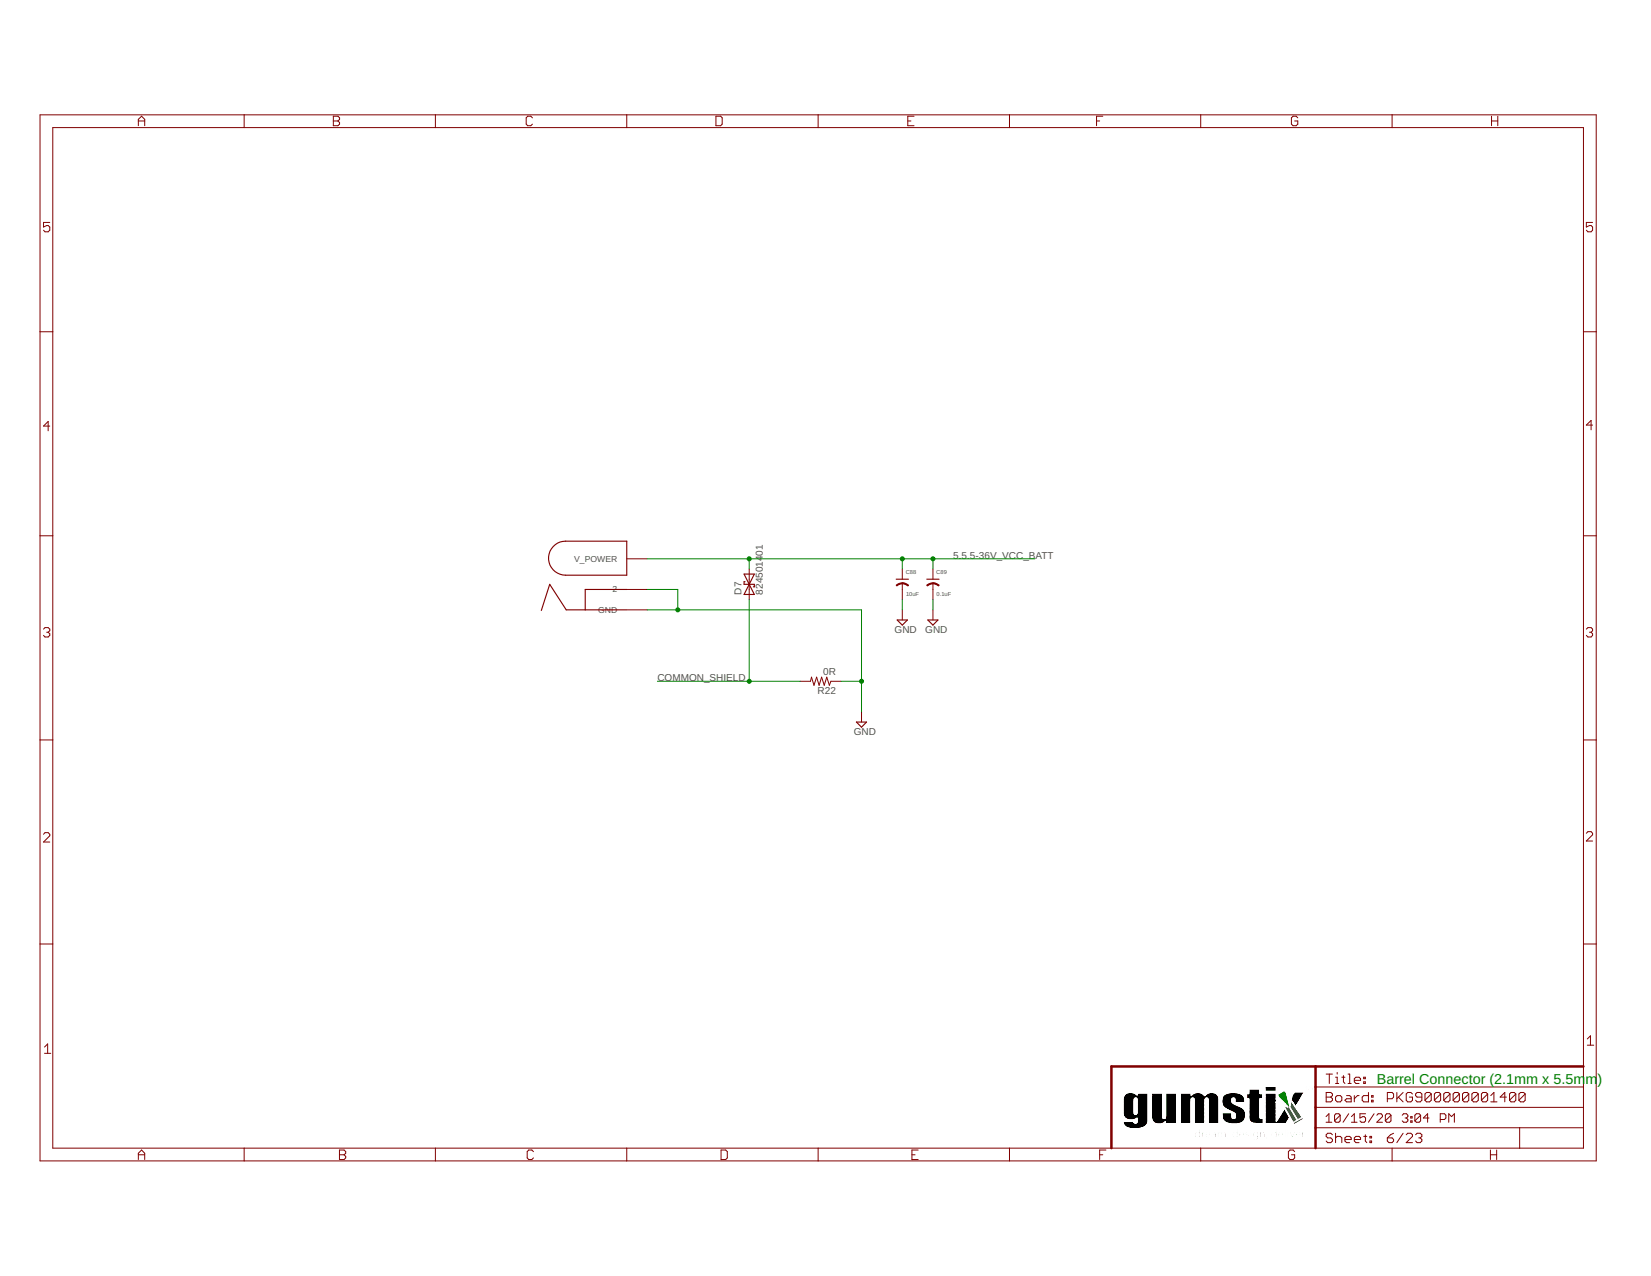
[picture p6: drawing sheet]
<svg xmlns="http://www.w3.org/2000/svg" width="279mm" height="216mm" viewBox="0 0 279 216" stroke-linecap="round" stroke-linejoin="round" font-family="sans-serif">
<defs><g id="words">
<g font-size="2.4" fill="#008000">
<text x="233" y="183.5">Barrel Connector (2.1mm x 5.5m</text>
<text x="268.3" y="183.5">m</text>
<text x="270.3" y="183.5">)</text>
</g>
<g font-size="1.7" fill="#505050">
<text x="161.3" y="94.5">5.5.5-36V_VCC_BATT</text>
<text x="125.5" y="100.6" transform="rotate(-90 125.5 100.6)">D7</text>
<text x="129.1" y="100.6" transform="rotate(-90 129.1 100.6)">824501401</text>
<text x="151.4" y="107.1">GND</text>
<text x="156.6" y="107.1">GND</text>
<text x="111.2" y="115.3">COMMON_SHIELD</text>
<text x="138.4" y="117.5">R22</text>
<text x="139.3" y="114.2">0R</text>
<text x="144.5" y="124.3">GND</text>
</g>
<g font-size="1.5" fill="#505050">
<text x="97.2" y="95.1">V_POWER</text>
<text x="103.7" y="100.2">2</text>
<text x="101.2" y="103.7">GND</text>
</g>
<g font-size="1" fill="#505050">
<text x="153.3" y="97.2">C88</text>
<text x="153.3" y="100.8">10uF</text>
<text x="158.5" y="97.2">C89</text>
<text x="158.5" y="100.8">0.1uF</text>
</g>
</g></defs>
<g fill="none" stroke="#800000" stroke-width=".17">
<path d="M6.8 19.4h263.3v177h-263.3zM41.3 19.4v2.2M56.4 19.7h.8l.3 .2v.3l-.3 .3 .3 .2v.3l-.3 .3h-.8zM73.7 19.4v2.2M90.1 19.9l-.3-.2h-.5l-.3 .2v1.1l.3 .3h.5l.3-.3M106.1 19.4v2.2M121.2 19.7h.8l.2 .2v1.1l-.2 .3h-.8zM138.5 19.4v2.2M154.7 19.7h-1.1v1.6h1.1M170.8 19.4v2.2M186.6 19.7h-1v1.6M203.2 19.4v2.2"/>
<path d="M219.6 19.9l-.2-.2h-.6l-.3 .2v1.1l.3 .3h.6l.2-.3v-.5h-.5M235.6 19.4v2.2M252.4 19.7v1.6M253.5 19.7v1.6M8.4 37.6h-1v.8l.5-.2h.2l.3 .2v.5l-.3 .3h-.5l-.2-.3M8.9 21.6h259.1v172.7h-259.1zM23.4 21.3v-1.1l.6-.5 .5 .5v1.1M23.4 20.5h1.1M56.4 20.5h.8M153.6 20.5h.6M185.6 20.5h.5M252.4 20.5h1.1"/>
<path d="M269.5 37.6h-1v.8l.5-.2h.3l.2 .2v.5l-.2 .3h-.6l-.2-.3M6.8 56.1h2.1M268 56.1h2.1M8.4 72.1h-1l.7-.8v1.6M269.5 71.9h-1l.8-.8v1.6M6.8 90.7h2.1M106.1 94.6h3.4M106.1 99.7h3.4M126.8 96.3v5.2M152.7 96.3v1.7M152.7 98.7v2.8M157.9 96.3v1.7"/>
<path d="M157.9 98.7v2.8M268 90.7h2.1M7.4 106.4l.2-.2h.5l.3 .2v.3l-.3 .3M7.9 107h.2M8.1 107l.3 .3v.2l-.3 .3h-.5l-.2-.3M106.1 103.2h3.4M135.4 115.3h1.8l.1-.7 .5 1.4 .4-1.4 .4 1.4 .4-1.4 .5 1.4 .4-1.4 .5 1.4 .2-.7h1.7M152.7 103.2v1.7M157.9 103.2v1.7M268.5 106.4l.2-.2h.6l.2 .2v.3l-.2 .3M269 107h.3M269.3 107l.2 .3v.2l-.2 .3h-.6l-.2-.3"/>
<path d="M6.8 125.2h2.1M145.8 120.4v1.8M268 125.2h2.1M6.8 159.7h2.1M7.4 141.2l.2-.3h.5l.3 .3v.2l-1 1.1h1M268 159.7h2.1M268.5 141l.2-.3h.6l.2 .3v.2l-1 1.1h1M7.5 177.2l.6-.6v1.6M7.5 178.2h1.1M268.6 175.8l.6-.5v1.5M268.6 176.8h1.1M23.4 196.2v-1.1l.6-.5 .5 .5v1.1"/>
<path d="M23.4 195.4h1.1M41.3 194.3v2.1M57.4 195.4h.8M57.4 194.6h.8l.3 .3v.2l-.3 .3 .3 .3v.2l-.3 .3h-.8zM73.7 194.3v2.1M90.3 194.9l-.3-.3h-.5l-.3 .3v1l.3 .3h.5l.3-.3M106.1 194.3v2.1M122 194.6h.8l.3 .3v1l-.3 .3h-.8zM138.5 194.3v2.1M154.3 195.4h.6M155.4 194.6h-1.1v1.6h1.1M170.8 194.3v2.1"/>
<path d="M186.1 195.4h.5M187.2 194.6h-1.1v1.6M203.2 194.3v2.1M219.1 194.9l-.3-.3h-.5l-.3 .3v1l.3 .3h.5l.3-.3v-.5h-.5M222.6 190.8h45.4M222.6 187.4h45.4M222.6 183.9h45.4M224.4 188.9l.5-.5v1.5M224.4 189.9h1M224.4 184.8h.8l.3 .3v.3l-.3 .2 .3 .3v.3l-.3 .2h-.8zM224.4 185.6h.8M224.4 181.7h1.1"/>
<path d="M225 181.7v1.6M225.5 192l-.3-.3h-.5l-.3 .3v.3l.3 .2h.5l.3 .3v.3l-.3 .2h-.5l-.3-.2M226 185.6l.3-.2h.5l.3 .2v.6l-.3 .2h-.5l-.3-.2zM226 191.7v1.6M226 192.5l.3-.2h.5l.3 .2v.8M226 182.3h.3v1M226 183.3h.5M226.3 181.5v.2M226.8 188.7v1l-.2 .2h-.5l-.3-.2M226.8 188.7l-.2-.3h-.5l-.3 .3v1M226.8 188.7l-1 1M227.1 182.3h.5"/>
<path d="M227.4 182v1l.2 .3M227.6 192.8h1.1v-.3l-.3-.2h-.5l-.3 .2v.6l.3 .2h.5M227.9 185.4h.5l.3 .2v.8h-.8l-.3-.2 .3-.3h.8M228.1 181.7h.3v1.6M228.1 183.3h.6M228.2 188.4l-.9 1.5M228.7 189.9h1M228.7 188.9l.5-.5v1.5M229.2 182.8h1.1v-.3l-.3-.2h-.5l-.3 .2v.5l.3 .3h.5M229.2 185.4v1M229.2 192.8h1.1v-.3l-.3-.2h-.5l-.3 .2v.6l.3 .2h.5M230 185.4h-.3l-.5 .5"/>
<path d="M230.8 192.3h.5M230.8 182.3h.3v.2h-.3zM230.8 183h.3v.3h-.3zM231.1 192v1.1l.2 .2M231.1 188.4h-1v.8l.8-.3 .2 .3v.5l-.2 .2h-.5l-.3-.2M231.6 184.8v1.6h-.8l-.3-.2v-.6l.3-.2h.8M231.8 193.1h.3v.2h-.3zM231.8 192.3h.3v.2h-.3zM232.1 186.2h.3v.2h-.3zM232.1 185.4h.3v.2h-.3zM232.5 188.4l-.9 1.5M233 188.7l.2-.3h.5l.3 .3v.2l-1 1h1"/>
<path d="M234.8 185.9h.8l.2-.3v-.5l-.2-.3h-.8v1.6M234.8 192.5h.8l.2 .3v.3l-.2 .2h-.5l-.3-.2zM235.4 188.7v1l-.2 .2h-.5l-.3-.2M235.4 188.7l-.2-.3h-.5l-.3 .3v1M235.4 188.7l-1 1M235.6 194.3v2.1M235.8 191.7l-.5 .3-.5 .5M236.4 184.8v1.6M236.6 185.6l.8 .8M237.3 188.7l.2-.3h.5l.3 .3v.2l-.3 .3M237.4 184.8l-1 1.1M237.4 191.7l-1 1.6"/>
<path d="M237.8 189.2h.2M238 192l.2-.3h.6l.2 .3v.3l-1 1h1M238 189.2l.3 .2v.3l-.3 .2h-.5l-.2-.2M238.7 189.7h.3v.2h-.3zM238.7 188.9h.3v.3h-.3zM239 185.1l-.2-.3h-.6l-.2 .3v1.1l.2 .2h.6l.2-.2v-.6h-.5M239.6 192l.2-.3h.5l.3 .3v.3l-.3 .2M240.1 192.5h.2M240.3 192.5l.3 .3v.3l-.3 .2h-.5l-.2-.2M240.4 188.7v1l-.2 .2h-.5l-.3-.2M240.4 188.7l-.2-.3h-.5l-.3 .3v1M240.4 188.7l-1 1"/>
<path d="M240.6 185.6h-.8l-.2-.2v-.3l.2-.3h.5l.3 .3v1.1l-.3 .2h-.5l-.2-.2M241.8 189.2h-.9l.7-.8v1.5M242.2 185.1l-.3-.3h-.5l-.2 .3v1.1M242.2 185.1v1.1l-.3 .2h-.5l-.2-.2M242.2 185.1l-1 1.1M243.7 189.4h.8l.2-.2v-.5l-.2-.3h-.8v1.5M243.8 185.1l-.3-.3h-.5l-.3 .3v1.1M243.8 185.1v1.1l-.3 .2h-.5l-.3-.2M243.8 185.1l-1.1 1.1M245.2 189.9v-1.5l.4 .5 .5-.5v1.5M245.4 185.1l-.3-.3h-.5l-.3 .3v1.1M245.4 185.1v1.1l-.3 .2h-.5l-.3-.2"/>
<path d="M245.4 185.1l-1.1 1.1M247 185.1l-.3-.3h-.5l-.3 .3v1.1M247 185.1v1.1l-.3 .2h-.5l-.3-.2M247 185.1l-1.1 1.1M248.6 185.1l-.3-.3h-.5l-.3 .3v1.1M248.6 185.1v1.1l-.3 .2h-.5l-.3-.2M248.6 185.1l-1.1 1.1M250.2 185.1l-.3-.3h-.5l-.3 .3v1.1M250.2 185.1v1.1l-.3 .2h-.5l-.3-.2M250.2 185.1l-1.1 1.1M251.8 185.1l-.3-.3h-.5l-.3 .3v1.1M251.8 185.1v1.1l-.3 .2h-.5l-.3-.2"/>
<path d="M251.8 185.1l-1.1 1.1M252.2 195.4h1.1M252.2 194.6v1.6M252.3 186.4h1M252.3 185.4l.5-.6v1.6M253.3 194.6v1.6M254.9 185.6h-1l.8-.8v1.6M256.5 185.1l-.2-.3h-.6l-.2 .3v1.1M256.5 185.1v1.1l-.2 .2h-.6l-.2-.2M256.5 185.1l-1 1.1M257.2 190.8v3.5M258.1 185.1l-.2-.3h-.6l-.3 .3v1.1"/>
<path d="M258.1 185.1v1.1l-.2 .2h-.6l-.3-.2M258.1 185.1l-1.1 1.1"/>
</g>
<path d="M222.6 180.4v13.9M268 180.4h-79.9v13.9" fill="none" stroke="#800000" stroke-width=".42"/>
<path d="M93.6 92.5a2.75 2.75 0 0 1 2.1-.9h10.4v5.7h-10.4a2.87 2.87 0 0 1-2.6-1.7 2.87 2.87 0 0 1 .5-3.1zM106.1 99.7h-7.1v3.5M125.9 97.1h1.8l-.9 1.8zM126.1 98.4h-.2v.5h1.8v.4h-.2M126.8 98.9l.9 1.7h-1.8zM151.7 98h2M156.8 98h2.1M106 103.2h-10.2l-2.8-4.3-1.4 4.4M151.8 104.9h1.8l-.9 .9zM157 104.9h1.7l-.8 .9zM144.9 122.2h1.7l-.8 .8z" fill="none" stroke="#800000" stroke-width=".19"/>
<g fill="#800000" stroke="#800000" stroke-width=".17">
<path d="M152.7 98.6l.4 .1 .7 .3-.2 .1-.9-.3z" fill-rule="evenodd"/>
<path d="M151.7 99l.3-.2 .7-.2v.2l-.9 .3z" fill-rule="evenodd"/>
<path d="M157.9 98.6l.4 .1 .6 .3-.1 .1-.9-.3z" fill-rule="evenodd"/>
<path d="M156.8 99l.4-.2 .7-.2v.2l-.9 .3z" fill-rule="evenodd"/>
</g>
<path d="M109.5 94.6h65.6M109.5 99.7h5.2v3.5M126.8 94.6v1.7M152.7 94.6v1.7M157.9 94.6v1.7M109.5 103.2h36.3v17.2M111.3 115.3h24.1M126.8 101.5v13.8M142.3 115.3h3.5M152.7 101.5v1.7M157.9 101.5v1.7" fill="none" stroke="#008000" stroke-width=".17"/>
<g fill="#008000" stroke="#008000" stroke-width=".17">
<circle cx="126.8" cy="94.6" r=".34"/>
<circle cx="152.7" cy="94.6" r=".34"/>
<circle cx="157.9" cy="94.6" r=".34"/>
<circle cx="145.8" cy="115.3" r=".34"/>
<circle cx="114.7" cy="103.2" r=".34"/>
<circle cx="126.8" cy="115.3" r=".34"/>
</g>
<g fill="#000" stroke="#000" stroke-width=".17">
<path d="M190.1 189.8l1.8 .1zM190.1 189.8h1.8zM190.1 189.7l1.8 .1zM190.1 188.3l1.8 .1zM190.1 188.3h1.8zM190.1 188.2l1.8 .1zM190.1 188.2h1.8zM190.1 188.1l1.8 .1zM190.1 188.1h1.8zM190.1 188l1.8 .1zM190.1 188h1.8zM190.1 187.9l1.8 .1z"/>
<path d="M190.1 187.9h1.8zM190.1 187.8l1.8 .1zM190.1 187.8h1.8zM190.1 187.7l1.8 .1zM190.1 187.7h1.8zM190.1 187.6l1.8 .1zM190.1 187.6h1.8zM190.1 187.5l1.8 .1zM190.1 187.5h1.8zM190.1 187.4l1.8 .1zM190.1 187.4h1.8zM190.1 187.3l1.8 .1z"/>
<path d="M190.1 187.3h1.8zM190.1 187.2l1.8 .1zM190.1 187.2h1.8zM190.1 187.1l1.8 .1zM190.1 187.1h1.8zM190.1 187l1.8 .1zM190.1 187h1.8zM190.1 186.9l1.8 .1zM190.1 186.9h1.8zM190.1 186.8l1.8 .1zM190.1 186.8h1.8zM190.1 186.7l1.8 .1z"/>
<path d="M190.1 186.7h1.8zM190.1 186.6l1.8 .1zM190.1 186.6h1.8zM190.1 186.5l1.8 .1zM190.1 186.5h1.8zM190.1 186.4l1.8 .1zM190.1 186.4h1.8zM190.1 186.3l1.8 .1zM190.1 186.3h1.8zM190.1 186.2l1.8 .1zM190.1 186.2h1.8zM190.1 186.1l1.8 .1z"/>
<path d="M190.1 186.1h1.8zM190.1 186l1.8 .1zM190.1 186h1.8zM190.1 190l2 .1zM190.1 190h1.9zM190.1 189.9l1.8 .1zM190.1 188.6l4.2 .1zM190.1 188.6h4.2zM190.1 188.6h1.9zM190.1 188.5l1.9 .1zM190.1 188.5h1.9zM190.1 188.4l1.8 .1z"/>
<path d="M190.1 188.4h1.8zM190.1 185.9l1.8 .1zM190.1 185.9h1.9zM190.1 185.8l1.9 .1zM190.1 185.8h1.9zM190.1 185.8h2zM190.1 185.7l4.2 .1zM190.1 189.9h1.8zM190.1 190.2h4zM190.1 190.1l4.1 .1zM190.1 190.1h4.1zM190.1 188.7l4.2 .1z"/>
<path d="M190.1 188.7h4.2zM190.1 185.7h4.2zM190.1 185.6l4.2 .1zM190.1 185.6h4.2zM190.2 190.2l3.9 .1zM190.2 188.8l4.1 .1zM190.2 188.8h4.1zM190.2 185.5l4.1 .1zM190.2 185.5h4.1zM190.2 190.3h3.9zM190.2 190.3l3.8 .1zM190.2 188.9l4.1 .1z"/>
<path d="M190.2 188.9h4.1zM190.2 185.4l4.1 .1zM190.2 185.4h4.1zM190.3 190.4h3.7zM190.3 189h4zM190.3 185.4h4zM190.3 185.3l4 .1zM190.3 190.4l3.6 .1zM190.3 190.4l3.7 .1zM190.3 189l4 .1zM190.3 185.3h2.1zM190.3 189.1h4z"/>
<path d="M190.3 185.2l2.1 .1zM190.4 190.5h3.5zM190.4 190.5l3.4 .1zM190.4 189.1l3.9 .1zM190.4 185.2h1.9zM190.4 189.1l2 .1zM190.4 190.6h3.4zM190.4 185.1l1.8 .1zM190.4 189.2h2zM190.5 190.6h3.2zM190.5 185.1h1.7zM190.5 190.6l3.2 .1z"/>
<path d="M190.5 189.2l1.8 .1zM190.5 185.1h1.6zM190.6 189.3h1.6zM190.6 185l1.5 .1zM190.6 190.7h3zM190.6 189.3l1.6 .1zM190.6 185h1.4zM190.7 190.7l2.8 .1zM190.7 189.3l1.4 .1zM190.7 184.9l1.2 .1zM190.8 190.8h2.6zM190.8 189.4h1.2z"/>
<path d="M190.8 184.9h1zM190.9 190.8h2.4zM190.9 189.4l1 .1zM191 190.8l2.1 .1zM191 184.9h.6zM191.1 190.9h1.9zM191.2 189.5h.5zM191.4 190.9h1.4zM191.8 190.9l.5 .1zM192.2 190l2 .1zM192.3 188.6h2zM192.3 190h1.9z"/>
<path d="M192.3 188.5l2 .1zM192.3 185.8h2zM192.4 189.9l1.8 .1zM192.4 188.5h1.9zM192.4 185.8h1.9zM192.4 189.9h1.8zM192.4 188.4l1.9 .1zM192.4 188.4h1.9zM192.4 188.3l1.9 .1zM192.4 188.3h1.9zM192.4 185.9l1.9 .1zM192.4 185.9h1.9z"/>
<path d="M192.4 185.8l1.9 .1zM192.5 189.9h1.7zM192.5 189.8l1.7 .1zM192.5 189.8h1.7zM192.5 189.7l1.7 .1zM192.5 188.2l1.8 .1zM192.5 188.2h1.8zM192.5 188.1l1.8 .1zM192.5 188.1h1.8zM192.5 188l1.8 .1zM192.5 188h1.8zM192.5 187.9l1.8 .1z"/>
<path d="M192.5 187.9h1.8zM192.5 187.8l1.8 .1zM192.5 187.8h1.8zM192.5 187.7l1.8 .1zM192.5 187.7h1.8zM192.5 187.6l1.8 .1zM192.5 187.6h1.8zM192.5 187.5l1.8 .1zM192.5 187.5h1.8zM192.5 187.4l1.8 .1zM192.5 187.4h1.8zM192.5 187.3l1.8 .1z"/>
<path d="M192.5 187.3h1.8zM192.5 187.2l1.8 .1zM192.5 187.2h1.8zM192.5 187.1l1.8 .1zM192.5 187.1h1.8zM192.5 187l1.8 .1zM192.5 187h1.8zM192.5 186.9l1.8 .1zM192.5 186.9h1.8zM192.5 186.8l1.8 .1zM192.5 186.8h1.8zM192.5 186.7l1.8 .1z"/>
<path d="M192.5 186.7h1.8zM192.5 186.6l1.8 .1zM192.5 186.6h1.8zM192.5 186.5l1.8 .1zM192.5 186.5h1.8zM192.5 186.4l1.8 .1zM192.5 186.4h1.8zM192.5 186.3l1.8 .1zM192.5 186.3h1.8zM192.5 186.2l1.8 .1zM192.5 186.2h1.8zM192.5 186.1l1.8 .1z"/>
<path d="M192.5 186.1h1.8zM192.5 186l1.8 .1zM192.5 186h1.8zM192.5 185.3h1.8zM192.5 189.7h1.8zM192.5 189.6l1.8 .1zM192.5 189.6h1.8zM192.5 189.5l1.8 .1zM192.5 189.5h1.8zM192.5 189.4l1.8 .1zM192.5 189.4h1.8zM192.5 189.3l1.8 .1z"/>
<path d="M192.5 189.3h1.8zM192.5 189.2l1.8 .1zM192.5 189.2h1.8zM192.5 189.1l1.8 .1zM192.5 185.2l1.8 .1zM192.5 185.2h1.8zM192.6 185.1l1.7 .1zM192.6 185.1h1.7zM192.6 185l1.7 .1zM192.6 185h1.7zM192.6 184.9l1.7 .1zM194.9 189l1.9 .1z"/>
<path d="M194.9 189h1.9zM194.9 188.9l1.8 .1zM194.9 188.9h1.8zM194.9 188.8l1.8 .1zM194.9 188.8h1.8zM194.9 188.7l1.8 .1zM194.9 188.7h1.8zM194.9 188.6l1.8 .1zM194.9 188.6h1.8zM194.9 188.5l1.8 .1zM194.9 188.5h1.8zM194.9 188.4l1.8 .1z"/>
<path d="M194.9 188.4h1.8zM194.9 188.3l1.8 .1zM194.9 188.3h1.8zM194.9 188.2l1.8 .1zM194.9 188.2h1.8zM194.9 188.1l1.8 .1zM194.9 188.1h1.8zM194.9 188l1.8 .1zM194.9 188h1.8zM194.9 187.9l1.8 .1zM194.9 187.9h1.8zM194.9 187.8l1.8 .1z"/>
<path d="M194.9 187.8h1.8zM194.9 187.7l1.8 .1zM194.9 187.7h1.8zM194.9 187.6l1.8 .1zM194.9 187.6h1.8zM194.9 187.5l1.8 .1zM194.9 187.5h1.8zM194.9 187.4l1.8 .1zM194.9 187.4h1.8zM194.9 187.3l1.8 .1zM194.9 187.3h1.8zM194.9 187.2l1.8 .1z"/>
<path d="M194.9 187.2h1.8zM194.9 187.1l1.8 .1zM194.9 187.1h1.8zM194.9 187l1.8 .1zM194.9 187h1.8zM194.9 186.9l1.8 .1zM194.9 186.9h1.8zM194.9 186.8l1.8 .1zM194.9 186.8h1.8zM194.9 186.7l1.8 .1zM194.9 186.7h1.8zM194.9 186.6l1.8 .1z"/>
<path d="M194.9 186.6h1.8zM194.9 186.5l1.8 .1zM194.9 186.5h1.8zM194.9 186.4l1.8 .1zM194.9 186.4h1.8zM194.9 186.3l1.8 .1zM194.9 186.3h1.8zM194.9 186.2l1.8 .1zM194.9 186.2h1.8zM194.9 186.1l1.8 .1zM194.9 186.1h1.8zM194.9 186l1.8 .1z"/>
<path d="M194.9 186h1.8zM194.9 185.9l1.8 .1zM194.9 185.9h1.8zM194.9 185.8l1.8 .1zM194.9 185.8h1.8zM194.9 185.7l1.8 .1zM194.9 185.7h1.8zM194.9 185.6l1.8 .1zM194.9 185.6h1.8zM194.9 185.5l1.8 .1zM194.9 185.5h1.8zM194.9 185.4l1.8 .1z"/>
<path d="M194.9 185.4h1.8zM194.9 185.3l1.8 .1zM194.9 185.3h1.8zM194.9 185.2l1.8 .1zM194.9 185.2h1.8zM194.9 185.1l1.8 .1zM194.9 185.1h1.8zM194.9 185l1.8 .1zM194.9 185h1.8zM194.9 184.9l1.8 .1zM194.9 189.3l4.2 .1zM194.9 189.3h4.2z"/>
<path d="M194.9 189.2l2 .1zM194.9 189.2h1.9zM194.9 189.1l1.9 .1zM194.9 189.1l1.8 .1zM194.9 189.1h1.8zM195 189.5h4.1zM195 189.4l4.1 .1zM195 189.4h4.1zM195 189.6h4.1zM195 189.5l4.1 .1zM195.1 189.7h4zM195.1 189.6l4 .1z"/>
<path d="M195.1 189.7l2.1 .1zM195.1 189.7h2.2zM195.1 189.8h2.1zM195.2 189.8h1.9zM195.2 189.8l1.9 .1zM195.2 189.9h1.9zM195.3 189.9h1.7zM195.3 189.9l1.7 .1zM195.4 190h1.5zM195.5 190l1.3 .1zM195.6 190.1h1.1zM195.7 190.1h.9z"/>
<path d="M195.9 190.1l.5 .1zM197.1 189.2l2 .1zM197.2 189.2h1.9zM197.2 189.1l1.9 .1zM197.3 190l1.8 .1zM197.3 190h1.8zM197.3 189.9l1.8 .1zM197.3 189.9h1.8zM197.3 189.8l1.8 .1zM197.3 189.1l1.8 .1zM197.3 189.1h1.8zM197.3 189l1.8 .1z"/>
<path d="M197.3 189h1.8zM197.3 189.8h1.8zM197.3 189.7l1.8 .1zM197.3 189.7h1.8zM197.3 188.9l1.8 .1zM197.3 188.9h1.8zM197.3 188.8l1.8 .1zM197.3 188.8h1.8zM197.3 188.7l1.8 .1zM197.3 188.7h1.8zM197.3 188.6l1.8 .1zM197.3 188.6h1.8z"/>
<path d="M197.3 188.5l1.8 .1zM197.3 188.5h1.8zM197.3 188.4l1.8 .1zM197.3 188.4h1.8zM197.3 188.3l1.8 .1zM197.3 188.3h1.8zM197.3 188.2l1.8 .1zM197.3 188.2h1.8zM197.3 188.1l1.8 .1zM197.3 188.1h1.8zM197.3 188l1.8 .1zM197.3 188h1.8z"/>
<path d="M197.3 187.9l1.8 .1zM197.3 187.9h1.8zM197.3 187.8l1.8 .1zM197.3 187.8h1.8zM197.3 187.7l1.8 .1zM197.3 187.7h1.8zM197.3 187.6l1.8 .1zM197.3 187.6h1.8zM197.3 187.5l1.8 .1zM197.3 187.5h1.8zM197.3 187.4l1.8 .1zM197.3 187.4h1.8z"/>
<path d="M197.3 187.3l1.8 .1zM197.3 187.3h1.8zM197.3 187.2l1.8 .1zM197.3 187.2h1.8zM197.3 187.1l1.8 .1zM197.3 187.1h1.8zM197.3 187l1.8 .1zM197.3 187h1.8zM197.3 186.9l1.8 .1zM197.3 186.9h1.8zM197.3 186.8l1.8 .1zM197.3 186.8h1.8z"/>
<path d="M197.3 186.7l1.8 .1zM197.3 186.7h1.8zM197.3 186.6l1.8 .1zM197.3 186.6h1.8zM197.3 186.5l1.8 .1zM197.3 186.5h1.8zM197.3 186.4l1.8 .1zM197.3 186.4h1.8zM197.3 186.3l1.8 .1zM197.3 186.3h1.8zM197.3 186.2l1.8 .1zM197.3 186.2h1.8z"/>
<path d="M197.3 186.1l1.8 .1zM197.3 186.1h1.8zM197.3 186l1.8 .1zM197.3 186h1.8zM197.3 185.9l1.8 .1zM197.3 185.9h1.8zM197.3 185.8l1.8 .1zM197.3 185.8h1.8zM197.3 185.7l1.8 .1zM197.3 185.7h1.8zM197.3 185.6l1.8 .1zM197.3 185.6h1.8z"/>
<path d="M197.3 185.5l1.8 .1zM197.3 185.5h1.8zM197.3 185.4l1.8 .1zM197.3 185.4h1.8zM197.3 185.3l1.8 .1zM197.3 185.3h1.8zM197.3 185.2l1.8 .1zM197.3 185.2h1.8zM197.3 185.1l1.8 .1zM197.3 185.1h1.8zM197.3 185l1.8 .1zM197.3 185h1.8z"/>
<path d="M197.3 184.9l1.8 .1zM199.7 190l1.8 .1zM199.7 190h1.8zM199.7 189.9l1.8 .1zM199.7 189.9h1.8zM199.7 189.8l1.8 .1zM199.7 189.8h1.8zM199.7 189.7l1.8 .1zM199.7 189.7h1.8zM199.7 189.6l1.8 .1zM199.7 189.6h1.8zM199.7 189.5l1.8 .1z"/>
<path d="M199.7 189.5h1.8zM199.7 189.4l1.8 .1zM199.7 189.4h1.8zM199.7 189.3l1.8 .1zM199.7 189.3h1.8zM199.7 189.2l1.8 .1zM199.7 189.2h1.8zM199.7 189.1l1.8 .1zM199.7 189.1h1.8zM199.7 189l1.8 .1zM199.7 189h1.8zM199.7 188.9l1.8 .1z"/>
<path d="M199.7 188.9h1.8zM199.7 188.8l1.8 .1zM199.7 188.8h1.8zM199.7 188.7l1.8 .1zM199.7 188.7h1.8zM199.7 188.6l1.8 .1zM199.7 188.6h1.8zM199.7 188.5l1.8 .1zM199.7 188.5h1.8zM199.7 188.4l1.8 .1zM199.7 188.4h1.8zM199.7 188.3l1.8 .1z"/>
<path d="M199.7 188.3h1.8zM199.7 188.2l1.8 .1zM199.7 188.2h1.8zM199.7 188.1l1.8 .1zM199.7 188.1h1.8zM199.7 188l1.8 .1zM199.7 188h1.8zM199.7 187.9l1.8 .1zM199.7 187.9h1.8zM199.7 187.8l1.8 .1zM199.7 187.8h1.8zM199.7 187.7l1.8 .1z"/>
<path d="M199.7 187.7h1.8zM199.7 187.6l1.8 .1zM199.7 187.6h1.8zM199.7 187.5l1.8 .1zM199.7 187.5h1.8zM199.7 187.4l1.8 .1zM199.7 187.4h1.8zM199.7 187.3l1.8 .1zM199.7 187.3h1.8zM199.7 187.2l1.8 .1zM199.7 187.2h1.8zM199.7 187.1l1.8 .1z"/>
<path d="M199.7 187.1h1.8zM199.7 187l1.8 .1zM199.7 187h1.8zM199.7 186.9l1.8 .1zM199.7 186.9h1.8zM199.7 186.8l1.8 .1zM199.7 186.8h1.8zM199.7 186.7l1.8 .1zM199.7 186.7h1.8zM199.7 186.6l1.8 .1zM199.7 186.6h1.8zM199.7 186.5l1.8 .1z"/>
<path d="M199.7 186.5h1.8zM199.7 186.4l1.8 .1zM199.7 186.4h1.8zM199.7 186.3l1.8 .1zM199.7 186.3h1.8zM199.7 186.2l1.8 .1zM199.7 186.2h1.8zM199.7 186.1l1.8 .1zM199.7 186.1h1.8zM199.7 186l1.8 .1zM199.7 186h1.8zM199.7 185.9l1.9 .1z"/>
<path d="M199.7 185.9h1.9zM199.7 185.8l1.9 .1zM199.7 185.8h2zM199.7 185.7h6.5zM199.7 185.6l6.5 .1zM199.7 185.6h6.5zM199.7 185.5l6.5 .1zM199.7 185.5h6.5zM199.7 185.4l6.5 .1zM199.7 185.4h4.2zM199.7 185.4h1.8zM199.7 185.3l1.8 .1z"/>
<path d="M199.7 185.3h1.8zM199.7 185.2l1.8 .1zM199.7 185.2h1.8zM199.7 185.1l1.8 .1zM199.7 185.1h1.8zM199.7 185.1h1.9zM199.7 185l1.9 .1zM199.7 185h1.9zM199.7 184.9l1.8 .1zM199.8 185.7l6.4 .1zM199.8 185.7h6.4zM201.6 185.4h2.2z"/>
<path d="M201.6 185.3l2.2 .1zM201.7 185.3h2zM201.7 185.2l2 .1zM201.8 185.2h1.8zM201.8 185.1l1.8 .1zM201.9 185.1h1.6zM202 185l1.4 .1zM202 185.8h2.1zM202 185.8h2zM202.1 185h1.3zM202.1 185.9h1.9zM202.1 185.8l1.9 .1z"/>
<path d="M202.1 190l1.8 .1zM202.1 190h1.8zM202.1 189.9l1.8 .1zM202.1 189.9h1.8zM202.1 189.8l1.8 .1zM202.1 189.8h1.8zM202.1 189.7l1.8 .1zM202.1 189.7h1.8zM202.1 189.6l1.8 .1zM202.1 189.6h1.8zM202.1 189.5l1.8 .1zM202.1 189.5h1.8z"/>
<path d="M202.1 189.4l1.8 .1zM202.1 189.4h1.8zM202.1 189.3l1.8 .1zM202.1 189.3h1.8zM202.1 189.2l1.8 .1zM202.1 189.2h1.8zM202.1 189.1l1.8 .1zM202.1 189.1h1.8zM202.1 189l1.8 .1zM202.1 189h1.8zM202.1 188.9l1.8 .1zM202.1 188.9h1.8z"/>
<path d="M202.1 188.8l1.8 .1zM202.1 188.8h1.8zM202.1 188.7l1.8 .1zM202.1 188.7h1.8zM202.1 188.6l1.8 .1zM202.1 188.6h1.8zM202.1 188.5l1.8 .1zM202.1 188.5h1.8zM202.1 188.4l1.8 .1zM202.1 188.4h1.8zM202.1 188.3l1.8 .1zM202.1 188.3h1.8z"/>
<path d="M202.1 188.2l1.8 .1zM202.1 188.2h1.8zM202.1 188.1l1.8 .1zM202.1 188.1h1.8zM202.1 188l1.8 .1zM202.1 188h1.8zM202.1 187.9l1.8 .1zM202.1 187.9h1.8zM202.1 187.8l1.8 .1zM202.1 187.8h1.8zM202.1 187.7l1.8 .1zM202.1 187.7h1.8z"/>
<path d="M202.1 187.6l1.8 .1zM202.1 187.6h1.8zM202.1 187.5l1.8 .1zM202.1 187.5h1.8zM202.1 187.4l1.8 .1zM202.1 187.4h1.8zM202.1 187.3l1.8 .1zM202.1 187.3h1.8zM202.1 187.2l1.8 .1zM202.1 187.2h1.8zM202.1 187.1l1.8 .1zM202.1 187.1h1.8z"/>
<path d="M202.1 187l1.8 .1zM202.1 187h1.8zM202.1 186.9l1.8 .1zM202.1 186.9h1.8zM202.1 186.8l1.8 .1zM202.1 186.8h1.8zM202.1 186.7l1.8 .1zM202.1 186.7h1.8zM202.1 186.6l1.8 .1zM202.1 186.6h1.8zM202.1 186.5l1.8 .1zM202.1 186.5h1.8z"/>
<path d="M202.1 186.4l1.8 .1zM202.1 186.4h1.8zM202.1 186.3l1.8 .1zM202.1 186.3h1.8zM202.1 186.2l1.8 .1zM202.1 186.2h1.8zM202.1 186.1l1.8 .1zM202.1 186.1h1.8zM202.1 186l1.8 .1zM202.1 186h1.8zM202.1 185.9l1.9 .1zM202.1 184.9l1.1 .1z"/>
<path d="M202.2 192.1h.2zM202.2 192l.2 .1zM202.2 192h.2zM202.2 191.9l.2 .1zM202.2 191.9h.2zM202.2 192.2h.2zM202.2 192.1l.2 .1zM202.2 191.8l.2 .1zM202.2 192.3h.2zM202.2 192.2l.2 .1zM202.2 191.8h.2zM202.2 191.7l.2 .1z"/>
<path d="M202.2 191.7h.2zM202.2 184.9h1zM202.3 192.3h.2zM202.3 191.7h.1zM202.3 192.3l.3 .1zM202.3 191.6l.2 .1zM202.3 192.4h.6zM202.3 191.6h.8zM202.4 192.4l.4 .1zM202.4 191.5l.5 .1zM202.4 184.9h.6zM202.5 192.5h.2z"/>
<path d="M202.5 191.5l.3 .1zM202.7 192.3l.2 .1zM202.8 192.3h.3zM202.8 191.6l.3 .1zM202.8 191.7h.3zM202.9 192.2l.2 .1zM202.9 191.7h.2zM202.9 192.2h.2zM202.9 192.1l.2 .1zM202.9 192.1h.2zM202.9 192l.2 .1zM202.9 192h.2z"/>
<path d="M202.9 191.9l.2 .1zM202.9 191.9h.2zM202.9 191.8l.2 .1zM202.9 191.8h.2zM202.9 191.7l.2 .1zM202.9 191.5l.2 .1zM202.9 191.5h.2zM202.9 191.4l.2 .1zM202.9 191.4h.2zM202.9 191.3l.2 .1zM202.9 191.3h.2zM202.9 191.2l.2 .1z"/>
<path d="M202.9 191.2h.2zM202.9 191.1l.2 .1zM202.9 191.1h.2zM202.9 192.5h.2zM202.9 192.4l.2 .1zM202.9 192.4h.2zM202.9 192.3l.2 .1zM203.4 192.5h.2zM203.4 191.7h.2zM203.4 191.6l.2 .1zM203.4 191.6h.2zM203.4 191.5l.2 .1z"/>
<path d="M203.4 192.4l.2 .1zM203.4 192.4h.2zM203.4 192.3l.2 .1zM203.4 192.3h.2zM203.4 192.2l.2 .1zM203.4 192.2h.2zM203.4 192.1l.2 .1zM203.4 192.1h.2zM203.4 192l.2 .1zM203.4 192h.2zM203.4 191.9l.2 .1zM203.4 191.9h.2z"/>
<path d="M203.4 191.8l.2 .1zM203.4 191.8h.2zM203.4 191.7l.2 .1zM203.4 191.7h.3zM203.6 191.7h.1zM203.6 191.6l.3 .1zM203.6 191.6h.3zM203.7 191.5l.2 .1zM203.8 191.5h.1zM203.9 185.4h2.2zM204 192.1h.1zM204 192l.1 .1z"/>
<path d="M204 192h.8zM204 192h.9zM204 191.9l.9 .1zM204 191.9h.9zM204 192.1l.2 .1zM204 185.3l2.1 .1zM204 192.2h.2zM204 191.9h.2zM204 191.8l.2 .1zM204 191.8h.2zM204 192.2l.2 .1zM204 185.3h2.1z"/>
<path d="M204 191.7l.2 .1zM204 191.7h.2zM204.1 192.3h.1zM204.1 191.7h.1zM204.1 192.3l.3 .1zM204.1 192.3h.2zM204.1 191.6l.2 .1zM204.1 185.2l1.9 .1zM204.1 191.6h.6zM204.1 185.2h1.9zM204.2 191.5l.5 .1zM204.2 192.4h.6z"/>
<path d="M204.2 185.1l1.8 .1zM204.2 192.4l.6 .1zM204.2 185.1h1.7zM204.2 191.5l.4 .1zM204.3 185.1h1.5zM204.3 192.5h.4zM204.3 185l1.5 .1zM204.3 185.8h1.9zM204.4 191.5h.1zM204.4 185.8h1.8zM204.4 185h1.3zM204.4 185.9h1.8z"/>
<path d="M204.4 185.8l1.8 .1zM204.5 186.1l1.8 .1zM204.5 186.1h1.8zM204.5 186l1.7 .1zM204.5 186h1.7zM204.5 185.9l1.7 .1zM204.5 190l1.8 .1zM204.5 190h1.8zM204.5 189.9l1.8 .1zM204.5 189.9h1.8zM204.5 189.8l1.8 .1zM204.5 189.8h1.8z"/>
<path d="M204.5 189.7l1.8 .1zM204.5 189.7h1.8zM204.5 189.6l1.8 .1zM204.5 189.6h1.8zM204.5 189.5l1.8 .1zM204.5 189.5h1.8zM204.5 189.4l1.8 .1zM204.5 189.4h1.8zM204.5 189.3l1.8 .1zM204.5 189.3h1.8zM204.5 189.2l1.8 .1zM204.5 189.2h1.8z"/>
<path d="M204.5 189.1l1.8 .1zM204.5 189.1h1.8zM204.5 189l1.8 .1zM204.5 189h1.8zM204.5 188.9l1.8 .1zM204.5 188.9h1.8zM204.5 188.8l1.8 .1zM204.5 188.8h1.8zM204.5 188.7l1.8 .1zM204.5 188.7h1.8zM204.5 188.6l1.8 .1zM204.5 188.6h1.8z"/>
<path d="M204.5 188.5l1.8 .1zM204.5 188.5h1.8zM204.5 188.4l1.8 .1zM204.5 188.4h1.8zM204.5 188.3l1.8 .1zM204.5 188.3h1.8zM204.5 188.2l1.8 .1zM204.5 188.2h1.8zM204.5 188.1l1.8 .1zM204.5 188.1h1.8zM204.5 188l1.8 .1zM204.5 188h1.8z"/>
<path d="M204.5 187.9l1.8 .1zM204.5 187.9h1.8zM204.5 187.8l1.8 .1zM204.5 187.8h1.8zM204.5 187.7l1.8 .1zM204.5 187.7h1.8zM204.5 187.6l1.8 .1zM204.5 187.6h1.8zM204.5 187.5l1.8 .1zM204.5 187.5h1.8zM204.5 187.4l1.8 .1zM204.5 187.4h1.8z"/>
<path d="M204.5 187.3l1.8 .1zM204.5 187.3h1.8zM204.5 187.2l1.8 .1zM204.5 187.2h1.8zM204.5 187.1l1.8 .1zM204.5 187.1h1.8zM204.5 187l1.8 .1zM204.5 187h1.8zM204.5 186.9l1.8 .1zM204.5 186.9h1.8zM204.5 186.8l1.8 .1zM204.5 186.8h1.8z"/>
<path d="M204.5 186.7l1.8 .1zM204.5 186.7h1.8zM204.5 186.6l1.8 .1zM204.5 186.6h1.8zM204.5 186.5l1.8 .1zM204.5 186.5h1.8zM204.5 186.4l1.8 .1zM204.5 186.4h1.8zM204.5 186.3l1.8 .1zM204.5 186.3h1.8zM204.5 186.2l1.8 .1zM204.5 186.2h1.8z"/>
<path d="M204.5 184.9l1.1 .1zM204.6 191.6l.2 .1zM204.6 191.7h.2zM204.6 184.9h.9zM204.6 191.8h.2zM204.6 191.7l.2 .1zM204.7 192.3l.1 .1zM204.7 191.9h.2zM204.7 191.8l.2 .1zM204.8 184.9h.5zM205 192.3h.2zM205 192.2l.2 .1z"/>
<path d="M205 192.2h.2zM205 192.1l.2 .1zM205 192.1h.2zM205 192.3l.3 .1zM205 192l.2 .1zM205.1 192.4h.5zM205.1 192h.2zM205.1 191.6h.6zM205.1 191.5l.5 .1zM205.1 192.4l.4 .1zM205.1 192h.3zM205.1 191.6l.1 .1z"/>
<path d="M205.2 192.5h.2zM205.2 191.9l.5 .1zM205.3 191.9h.5zM205.3 191.5h.2zM205.5 192.3l.3 .1zM205.5 192.3h.3zM205.5 191.9h.3zM205.5 191.6l.2 .1zM205.5 192.3h.2zM205.5 191.7h.2zM205.6 192.2l.1 .1zM205.6 191.7h.1z"/>
<path d="M205.6 192.4l.2 .1zM205.6 192.4h.2zM205.6 192.2h.2zM205.6 192.1l.2 .1zM205.6 192.1h.2zM205.6 192l.2 .1zM205.6 192h.2zM205.6 191.8l.2 .1zM205.6 191.8h.2zM205.6 191.7l.2 .1zM205.6 192.5h.2zM206.1 192.5h.1z"/>
<path d="M206.1 192.4l.1 .1zM206.1 192.4h.1zM206.1 192.3l.1 .1zM206.1 192.3h.1zM206.1 192.2l.1 .1zM206.1 192.2h.1zM206.1 192.1l.1 .1zM206.1 192.1h.1zM206.1 192l.1 .1zM206.1 192h.1zM206.1 191.9l.1 .1zM206.1 191.9h.1z"/>
<path d="M206.1 191.6l.1 .1zM206.1 191.6h.1zM206.1 191.5l.1 .1zM206.1 191.8l.1 .1zM206.1 191.8h.1zM206.1 191.7l.1 .1zM206.1 191.7h.2zM206.2 191.6l.2 .1zM206.2 191.6h.6zM206.3 191.5l.5 .1zM206.4 191.5l.3 .1zM206.5 191.5h.1z"/>
<path d="M206.6 191.6l.2 .1zM206.6 191.7h.3zM206.7 192.4l.1 .1zM206.7 192.4h.1zM206.7 192.3l.1 .1zM206.7 192.3h.1zM206.7 192.2l.1 .1zM206.7 192.2h.1zM206.7 192.1l.1 .1zM206.7 192.1h.1zM206.7 192l.1 .1zM206.7 192h.1z"/>
<path d="M206.7 191.9l.1 .1zM206.7 191.9h.1zM206.7 191.8l.1 .1zM206.7 191.8h.1zM206.7 191.7l.2 .1zM206.7 192.5h.2zM206.8 186.7h1.9zM206.8 186.6l1.8 .1zM206.8 186.6h1.8zM206.8 186.3l1.6 .1zM206.8 186.3h1.6zM206.8 186.2l1.6 .1z"/>
<path d="M206.8 186.2h1.6zM206.8 186.1l1.6 .1zM206.8 186.1h1.6zM206.8 186l1.6 .1zM206.8 186h1.6zM206.8 186.6h1.7zM206.8 186.5l1.7 .1zM206.8 186.5h1.7zM206.8 186.5h1.6zM206.8 186.4l1.6 .1zM206.8 186.4h1.6zM206.8 185.9l1.6 .1z"/>
<path d="M206.8 188.9l1.7 .1zM206.8 188.9h1.7zM206.8 188.8l1.7 .1zM206.8 188.8h1.7zM206.8 188.7l1.7 .1zM206.8 188.7h1.7zM206.8 188.6l1.7 .1zM206.8 188.6h1.7zM206.8 188.5l1.7 .1zM206.8 188.5h1.7zM206.8 188.4l1.7 .1zM206.8 188.4h1.7z"/>
<path d="M206.8 188.3l1.7 .1zM206.8 188.3h1.7zM206.8 186.8l2.1 .1zM206.8 186.8h2.1zM206.8 186.7l2 .1zM206.8 185.9h1.7zM206.8 185.8h1.8zM206.8 185.7l3.8 .1zM206.8 185.8l1.7 .1zM206.8 185.8h1.7zM206.9 191.6l.1 .1zM206.9 189.1l1.6 .1z"/>
<path d="M206.9 189.1h1.6zM206.9 189l1.6 .1zM206.9 189h1.6zM206.9 186.9l2.3 .1zM206.9 186.9h2.2zM206.9 185.7h3.7zM206.9 185.6l3.6 .1zM206.9 191.6h.5zM206.9 189.3h3.8zM206.9 187h2.4zM206.9 189.2l1.7 .1zM206.9 189.2h1.7z"/>
<path d="M206.9 187l2.5 .1zM206.9 185.6h3.6zM206.9 185.5l3.6 .1zM206.9 191.5l.4 .1zM206.9 189.3l3.8 .1zM206.9 187.1h2.6zM206.9 185.5h3.6zM207 191.5l.3 .1zM207 189.4l3.6 .1zM207 189.4h3.7zM207 187.1l2.6 .1zM207 185.4l3.4 .1z"/>
<path d="M207 189.5h3.6zM207 187.2h2.8zM207 185.4h3.4zM207 187.2l2.8 .1zM207.1 189.5l3.5 .1zM207.1 187.3h2.8zM207.1 185.3l3.2 .1zM207.1 191.5h.1zM207.1 189.6l3.4 .1zM207.1 189.6h3.4zM207.1 187.3h2.9zM207.1 185.3h3.2z"/>
<path d="M207.1 189.7h3.4zM207.1 185.3h3.1zM207.2 189.7h3.2zM207.2 187.3l2.8 .1zM207.2 191.6l.2 .1zM207.2 187.4h2.9zM207.2 185.2l3 .1zM207.2 191.7h.2zM207.2 189.7l3.2 .1zM207.2 187.4l3 .1zM207.2 185.2h2.9zM207.3 189.8h3.1z"/>
<path d="M207.3 191.8l.2 .1zM207.3 191.8h.2zM207.3 191.7l.2 .1zM207.3 187.5h2.9zM207.3 192.5h.2zM207.3 192.4l.2 .1zM207.3 192.4h.2zM207.3 192.3l.2 .1zM207.3 192.3h.2zM207.3 192.2l.2 .1zM207.3 192.2h.2zM207.3 192.1l.2 .1z"/>
<path d="M207.3 192.1h.2zM207.3 192l.2 .1zM207.3 192h.2zM207.3 191.9l.2 .1zM207.3 191.9h.2zM207.3 189.8h3zM207.3 185.1l2.8 .1zM207.3 187.5h3zM207.4 189.8l2.8 .1zM207.4 187.5l3 .1zM207.4 185.1h2.6zM207.5 189.9h2.7z"/>
<path d="M207.5 187.6h2.9zM207.5 185.1h2.4zM207.5 189.9h2.6zM207.5 185l2.3 .1zM207.6 187.6l2.9 .1zM207.6 189.9l2.4 .1zM207.6 192.7h.2zM207.7 187.7h2.8zM207.7 185h2zM207.7 192.6l.1 .1zM207.7 192.6h.2zM207.7 192.5l.2 .1z"/>
<path d="M207.7 192.5h.2zM207.7 192.4l.2 .1zM207.7 190h2.2zM207.8 192.4h.1zM207.8 187.7h2.7zM207.8 192.3l.1 .1zM207.8 192.3h.1zM207.8 192.2l.2 .1zM207.8 187.7l2.8 .1zM207.8 184.9l1.7 .1zM207.8 190l2 .1zM207.9 187.8h2.7z"/>
<path d="M208 187.8l2.6 .1zM208 184.9h1.4zM208 190.1h1.7zM208 187.9h2.7zM208.1 187.9h2.6zM208.2 190.1h1.3zM208.2 184.9h.9zM208.2 187.9l2.5 .1zM208.3 188h2.4zM208.4 188l2.3 .1zM208.5 190.1l.7 .1zM208.5 188.1h2.2z"/>
<path d="M208.6 192.1h.1zM208.6 192l.1 .1zM208.6 192h.1zM208.6 191.9l.1 .1zM208.6 191.9h.1zM208.6 192.2h.1zM208.6 192.1l.1 .1zM208.6 191.8l.1 .1zM208.6 192.2h.2zM208.6 191.8h.2zM208.6 192.3h.2zM208.6 192.2l.2 .1z"/>
<path d="M208.6 191.7l.2 .1zM208.6 191.7h.2zM208.6 188.1l2.1 .1zM208.7 192.3h.2zM208.7 191.7h.1zM208.7 192.3l.3 .1zM208.7 191.6l.2 .1zM208.7 192.4h.6zM208.7 188.2h2zM208.7 191.6h.8zM208.7 191.5l.6 .1zM208.8 192.4l.4 .1z"/>
<path d="M208.8 188.2l2 .1zM208.8 191.5l.4 .1zM208.9 192.5h.2zM208.9 189.2l1.8 .1zM208.9 188.3h1.9zM208.9 185.8h1.7zM208.9 191.5h.1zM209 188.3l1.8 .1zM209 185.8l1.6 .1zM209 185.8h1.6zM209 186.1h1.6zM209 186l1.6 .1z"/>
<path d="M209 186h1.6zM209 185.9l1.6 .1zM209 185.9h1.6zM209 189.2h1.7zM209 188.4h1.8zM209 186.5l1.6 .1zM209 186.5h1.6zM209 186.4l1.6 .1zM209 186.4h1.6zM209 186.3l1.6 .1zM209 186.3h1.6zM209 186.2l1.6 .1z"/>
<path d="M209 186.2h1.6zM209 186.1l1.6 .1zM209 189.1l1.7 .1zM209 188.4l1.8 .1zM209.1 192.3l.2 .1zM209.1 188.6l1.7 .1zM209.1 188.6h1.7zM209.1 188.5l1.7 .1zM209.1 188.5h1.7zM209.1 189.1h1.6zM209.1 189l1.6 .1zM209.1 189h1.6z"/>
<path d="M209.1 188.9l1.7 .1zM209.1 188.9h1.7zM209.1 188.8l1.7 .1zM209.1 188.8h1.7zM209.1 188.7l1.7 .1zM209.1 188.7h1.7zM209.2 192.3h.3zM209.2 191.6l.3 .1zM209.2 191.7h.3zM209.3 192.2l.2 .1zM209.3 191.7h.2zM209.3 192.2h.2z"/>
<path d="M209.3 192.1l.2 .1zM209.3 192.1h.2zM209.3 192l.2 .1zM209.3 192h.2zM209.3 191.9l.2 .1zM209.3 191.9h.2zM209.3 191.8l.2 .1zM209.3 191.8h.2zM209.3 191.7l.2 .1zM209.3 191.5l.2 .1zM209.3 191.5h.2zM209.3 191.4l.2 .1z"/>
<path d="M209.3 191.4h.2zM209.3 191.3l.2 .1zM209.3 191.3h.2zM209.3 191.2l.2 .1zM209.3 191.2h.2zM209.3 191.1l.2 .1zM209.3 191.1h.2zM209.3 192.5h.2zM209.3 192.4l.2 .1zM209.3 192.4h.2zM209.3 192.3l.2 .1zM209.7 192.1l.2 .1z"/>
<path d="M209.7 192.1h.2zM209.7 192l.2 .1zM209.7 192h.8zM209.7 192h.9zM209.7 191.9l.9 .1zM209.7 191.9h.9zM209.7 191.9h.2zM209.7 192.2h.2zM209.7 191.8l.2 .1zM209.7 191.8h.2zM209.7 191.7l.2 .1zM209.8 192.2l.1 .1z"/>
<path d="M209.8 191.7h.2zM209.8 192.3h.2zM209.8 192.3l.3 .1zM209.8 191.6l.2 .1zM209.9 192.4h.6zM209.9 191.6h.6zM209.9 191.5l.5 .1zM210 192.4l.5 .1zM210 191.5l.4 .1zM210 192.5h.4zM210.1 191.5h.1zM210.3 191.6l.2 .1z"/>
<path d="M210.3 191.7h.2zM210.4 192.3l.1 .1zM210.4 191.7h.1zM210.4 191.9h.1zM210.4 191.8l.1 .1zM210.4 191.8h.1zM210.4 191.7l.1 .1zM210.7 192.4l.6 .1zM210.7 192.4h.6zM210.8 192.3l.1 .1zM210.8 191.8h.1zM210.8 191.7l.1 .1z"/>
<path d="M210.8 191.7h.1zM210.8 191.9h.2zM210.8 191.8l.1 .1zM210.8 191.6l.2 .1zM210.8 191.6h.5zM210.8 191.9h.3zM210.8 191.9l.4 .1zM210.8 191.5l.5 .1zM210.9 192.5h.3zM210.9 192h.4zM210.9 191.5l.4 .1zM210.9 185.8l2.8 .1z"/>
<path d="M210.9 185.8h2.8zM210.9 185.7l2.8 .1zM210.9 185.7h2.8zM210.9 185.6l2.8 .1zM210.9 185.6h2.8zM210.9 185.5l2.8 .1zM210.9 185.5h2.8zM210.9 185.4l2.8 .1zM210.9 185.4h2.8zM210.9 185.3l2.8 .1zM210.9 185.3h2.8zM210.9 185.2l2.8 .1z"/>
<path d="M210.9 185.2h2.8zM210.9 185.1l2.8 .1zM210.9 185.1h2.8zM211 192h.3zM211.1 192l.2 .1zM211.1 192.3l.2 .1zM211.2 192.1h.1zM211.2 192.3h.1zM211.2 192.3h.2zM211.2 192.2h.2zM211.2 192.1l.2 .1zM211.2 192.2l.2 .1z"/>
<path d="M211.3 188.9h1.9zM211.3 188.8l1.9 .1zM211.3 188.8h1.9zM211.3 188.7l1.9 .1zM211.3 188.7h1.9zM211.3 188.6l1.9 .1zM211.3 188.6h1.9zM211.3 188.5l1.9 .1zM211.3 188.5h1.9zM211.3 188.4l1.9 .1zM211.3 188.4h1.9zM211.3 188.3l1.9 .1z"/>
<path d="M211.3 188.3h1.9zM211.3 188.2l1.9 .1zM211.3 188.2h1.9zM211.3 188.1l1.9 .1zM211.3 188.1h1.9zM211.3 188l1.9 .1zM211.3 188h1.9zM211.3 187.9l1.9 .1zM211.3 187.9h1.9zM211.3 187.8l1.9 .1zM211.3 187.8h1.9zM211.3 187.7l1.9 .1z"/>
<path d="M211.3 187.7h1.9zM211.3 187.6l1.9 .1zM211.3 187.6h1.9zM211.3 187.5l1.9 .1zM211.3 187.5h1.9zM211.3 187.4l1.9 .1zM211.3 187.4h1.9zM211.3 187.3l1.9 .1zM211.3 187.3h1.9zM211.3 187.2l1.9 .1zM211.3 187.2h1.9zM211.3 187.1l1.9 .1z"/>
<path d="M211.3 187.1h1.9zM211.3 187l1.9 .1zM211.3 187h1.9zM211.3 186.9l1.9 .1zM211.3 186.9h1.9zM211.3 186.8l1.9 .1zM211.3 186.8h1.9zM211.3 186.7l1.9 .1zM211.3 186.7h1.9zM211.3 186.6l1.9 .1zM211.3 186.6h1.9zM211.3 186.5l1.9 .1z"/>
<path d="M211.3 186.5h1.9zM211.3 186.4l1.9 .1zM211.3 186.4h1.9zM211.3 186.3l1.9 .1zM211.3 186.3h1.9zM211.3 186.2l1.9 .1zM211.3 186.2h1.9zM211.3 186.1l1.9 .1zM211.3 186.1h1.9zM211.3 186l1.9 .1zM211.3 186h1.9zM211.3 185.9l1.9 .1z"/>
<path d="M211.3 185.9h1.9zM211.3 185.1h1.9zM211.3 185l1.9 .1zM211.3 185h1.9zM211.3 184.9l1.9 .1zM211.3 184.9h1.9zM211.3 184.8l1.9 .1zM211.3 184.8h1.9zM211.3 184.7l1.9 .1zM211.3 184.7h1.9zM211.3 184.6l1.9 .1zM211.3 184.6h1.9z"/>
<path d="M211.3 184.5l1.9 .1zM211.3 184.5h1.9zM211.3 184.4l1.9 .1zM211.3 184.4h1.9zM211.3 184.3l1.9 .1zM211.3 184.3h1.9zM211.4 189.4h2.4zM211.4 189.3l2.4 .1zM211.4 189.3h2.4zM211.4 189.2h1.9zM211.4 189.1l1.8 .1zM211.4 189.2l2.1 .1z"/>
<path d="M211.4 189.1h1.8zM211.4 189l1.8 .1zM211.4 189h1.8zM211.4 188.9l1.8 .1zM211.4 184.3h1.8zM211.4 189.5l2.4 .1zM211.4 189.5h2.4zM211.4 189.4l2.4 .1zM211.5 189.6l2.3 .1zM211.5 189.6h2.3zM211.5 189.7h2.3zM211.6 189.7l2.2 .1z"/>
<path d="M211.6 192.5h.2zM211.6 191.1l.2 .1zM211.6 189.8h2.2zM211.6 192.4l.2 .1zM211.6 192.4h.2zM211.6 192.3l.2 .1zM211.6 192.3h.2zM211.6 192.2l.2 .1zM211.6 192.2h.2zM211.6 192.1l.2 .1zM211.6 192.1h.2zM211.6 192l.2 .1z"/>
<path d="M211.6 192h.2zM211.6 191.9l.2 .1zM211.6 191.9h.2zM211.6 191.8l.2 .1zM211.6 191.8h.2zM211.6 191.7l.2 .1zM211.6 191.7h.2zM211.6 191.6l.2 .1zM211.6 191.6h.2zM211.6 191.5l.2 .1zM211.6 191.2l.2 .1zM211.6 191.2h.2z"/>
<path d="M211.6 191.3h.2zM211.7 189.8l2.1 .1zM211.8 189.9h2zM211.9 189.9l1.9 .1zM212 192l.2 .1zM212 192h.2zM212 191.9l.2 .1zM212 191.9h.2zM212 190h1.8zM212 192.2h.2zM212 192.1l.2 .1zM212 192.1h.2z"/>
<path d="M212 191.8l.2 .1zM212 191.8h.2zM212.1 192.2l.1 .1zM212.1 192.2h.1zM212.1 191.7l.1 .1zM212.1 192.8h.6zM212.1 192.3h.2zM212.1 191.7h.2zM212.1 192.7l.1 .1zM212.2 192.8h.2zM212.2 192.3h.2zM212.2 191.6l.2 .1z"/>
<path d="M212.2 192.8l.5 .1zM212.2 192.3l.5 .1zM212.2 191.6h.5zM212.2 192.4h.5zM212.2 191.5l.5 .1zM212.2 190l1.6 .1zM212.3 192.9h.3zM212.3 192.4l.3 .1zM212.3 191.5l.3 .1zM212.5 192.8h.3zM212.6 192.3h.3zM212.6 192.7l.2 .1z"/>
<path d="M212.6 191.6l.3 .1zM212.7 192.7h.2zM212.7 192.3h.2zM212.7 191.7h.2zM212.7 192.6l.2 .1zM212.7 192.2l.2 .1zM212.7 192.2h.2zM212.7 192.6h.2zM212.7 192.5l.2 .1zM212.8 192.5h.1zM212.8 192.4l.1 .1zM212.8 192.4h.1z"/>
<path d="M212.8 192.3l.1 .1zM212.8 192.2h.1zM212.8 192.1l.1 .1zM212.8 192.1h.1zM212.8 192l.1 .1zM212.8 192h.1zM212.8 191.9l.1 .1zM212.8 191.9h.1zM212.8 191.8l.1 .1zM212.8 191.8h.1zM212.8 191.7l.1 .1zM212.8 191.6h.2z"/>
<path d="M212.8 191.5l.2 .1zM213.2 191.5l.2 .1zM213.2 192.5h.2zM213.2 192.4l.2 .1zM213.2 192.4h.2zM213.2 192.3l.2 .1zM213.2 192.3h.2zM213.2 192.2l.2 .1zM213.2 192.2h.2zM213.2 192.1l.2 .1zM213.2 192.1h.2zM213.2 192l.2 .1z"/>
<path d="M213.2 192h.2zM213.2 191.9l.2 .1zM213.2 191.9h.2zM213.2 191.8l.2 .1zM213.2 191.6h.2zM213.3 191.8h.1zM213.3 191.7l.1 .1zM213.3 191.7h.2zM213.3 191.6l.3 .1zM213.4 191.6h.6zM213.5 191.5l.4 .1zM213.6 191.5l.3 .1z"/>
<path d="M213.7 191.5h.1zM213.7 191.6l.3 .1zM213.8 191.7h.2zM213.9 191.7l.1 .1zM213.9 191.7h.1zM213.9 192.5h.2zM213.9 192.4l.2 .1zM213.9 192.4h.2zM213.9 192.3l.2 .1zM213.9 192.3h.2zM213.9 192.2l.2 .1zM213.9 192.2h.2z"/>
<path d="M213.9 192.1l.2 .1zM213.9 192.1h.2zM213.9 192l.2 .1zM213.9 192h.2zM213.9 191.9l.2 .1zM213.9 191.9h.2zM213.9 191.8l.2 .1zM213.9 191.8h.2zM214.1 190l3.6 .1zM214.1 190h3.6zM214.1 189.9l3.6 .1zM214.1 189.9h3.6z"/>
<path d="M214.1 189.9h3.7zM214.1 189.8l3.7 .1zM214.1 189.8h3.7zM214.1 189.8h1.9zM214.1 189.7l1.9 .1zM214.1 189.7h1.9zM214.1 189.6l1.9 .1zM214.1 189.6h1.9zM214.1 189.5l1.9 .1zM214.1 189.5h1.9zM214.1 189.4l1.9 .1zM214.1 189.4h1.9z"/>
<path d="M214.1 189.3l1.9 .1zM214.1 189.3h1.9zM214.1 189.2l1.9 .1zM214.1 189.2h1.9zM214.1 189.1l1.9 .1zM214.1 189.1h1.9zM214.1 189l1.9 .1zM214.1 189h1.9zM214.1 188.9l1.9 .1zM214.1 188.9h1.9zM214.1 188.8l1.9 .1zM214.1 188.8h1.9z"/>
<path d="M214.1 188.7l1.9 .1zM214.1 188.7h1.9zM214.1 188.6l1.9 .1zM214.1 188.6h1.9zM214.1 188.5l1.9 .1zM214.1 188.5h1.9zM214.1 188.4l1.9 .1zM214.1 188.4h1.9zM214.1 188.3l1.9 .1zM214.1 188.3h1.9zM214.1 188.2l1.9 .1zM214.1 188.2h1.9z"/>
<path d="M214.1 188.1l1.9 .1zM214.1 188.1h1.9zM214.1 188l1.9 .1zM214.1 188h1.9zM214.1 187.9l1.9 .1zM214.1 187.9h1.9zM214.1 187.8l1.9 .1zM214.1 187.8h1.9zM214.1 187.7l1.9 .1zM214.1 187.7h1.9zM214.1 187.6l1.9 .1zM214.1 187.6h1.9z"/>
<path d="M214.1 187.5l1.9 .1zM214.1 187.5h1.9zM214.1 187.4l1.9 .1zM214.1 187.4h1.9zM214.1 187.3l1.9 .1zM214.1 187.3h1.9zM214.1 187.2l1.9 .1zM214.1 187.2h1.9zM214.1 187.1l1.9 .1zM214.1 187.1h1.9zM214.1 187l1.9 .1zM214.1 187h1.9z"/>
<path d="M214.1 186.9l1.9 .1zM214.1 186.9h1.9zM214.1 186.8l1.9 .1zM214.1 186.8h1.9zM214.1 186.7l1.9 .1zM214.1 186.7h2.1zM214.1 186.6l2 .1zM214.1 186.6h1.9zM214.1 186.6h1.8zM214.1 186.5l1.8 .1zM214.1 186.5h1.8zM214.1 186.4l1.8 .1z"/>
<path d="M214.1 186.4h1.8zM214.1 186.4h1.9zM214.1 186.3l1.9 .1zM214.1 186.3h1.9zM214.1 186.2l1.9 .1zM214.1 186.2h2zM214.1 186.1l1.9 .1zM214.1 186.1h1.9zM214.1 186l1.9 .1zM214.1 186h1.9zM214.1 185.9l1.9 .1zM214.1 185.9h1.9z"/>
<path d="M214.1 185.8l1.9 .1zM214.1 185.8h1.9zM214.1 185.7l1.9 .1zM214.1 185.7h1.9zM214.1 185.6l1.9 .1zM214.1 185.6h1.9zM214.1 185.5l1.9 .1zM214.1 185.5h1.9zM214.1 185.4l1.9 .1zM214.1 185.4h1.9zM214.1 185.3l1.9 .1zM214.1 185.3h1.9z"/>
<path d="M214.1 185.2l1.9 .1zM214.1 185.2h1.9zM214.1 185.1l1.9 .1zM214.1 185.1h1.9zM214.1 185l1.9 .1zM214.1 185h1.9zM214.1 184.9l1.8 .1zM214.1 184.6h1.9zM214.1 184.5l1.9 .1zM214.1 184.5h1.9zM214.1 184.4l1.9 .1zM214.1 184.4h1.9z"/>
<path d="M214.1 184.3l1.9 .1zM214.1 184.3h1.9zM214.1 184.2l1.9 .1zM214.1 184.2h1.9zM214.1 184.1l1.9 .1zM214.1 184.1h1.9zM214.1 184l1.9 .1zM214.1 184h1.9zM214.1 183.9l1.9 .1zM214.1 183.9h1.9zM214.1 183.8l1.9 .1zM214.3 192.7h.1z"/>
<path d="M214.3 192.6l.1 .1zM214.3 192.6h.1zM214.3 192.5l.2 .1zM214.3 192.5h.2zM214.3 192.4l.2 .1zM214.3 192.4h.2zM214.3 192.3l.2 .1zM214.4 192.3h.1zM214.4 192.2l.1 .1zM215.1 192l.2 .1zM215.1 192h.2zM215.1 191.9l.2 .1z"/>
<path d="M215.2 192.2h.1zM215.2 192.1l.1 .1zM215.2 192.1h.1zM215.2 191.9h.1zM215.2 191.8l.1 .1zM215.2 192.2l.1 .1zM215.2 191.8h.1zM215.2 191.7l.1 .1zM215.2 192.3h.2zM215.2 191.7h.2zM215.3 192.3l.3 .1zM215.3 191.6l.2 .1z"/>
<path d="M215.3 192.4h.5zM215.3 191.6h.6zM215.3 192.4l.5 .1zM215.3 191.5l.5 .1zM215.4 191.5l.4 .1zM215.5 192.5h.2zM215.5 191.5h.1zM215.7 192.3l.2 .1zM215.8 192.3h.2zM215.8 191.6l.2 .1zM215.8 191.7h.2zM215.8 192.2l.2 .1z"/>
<path d="M215.8 190.1h1.9zM215.9 192.2h.1zM215.9 191.8l.1 .1zM215.9 191.8h.1zM215.9 191.7l.1 .1zM215.9 192.4l.2 .1zM215.9 192.4h.2zM215.9 192.3l.2 .1zM215.9 192.1l.2 .1zM215.9 192.1h.2zM215.9 192l.2 .1zM215.9 192h.2z"/>
<path d="M215.9 191.9l.2 .1zM215.9 191.9h.2zM215.9 191.6h.2zM215.9 191.5l.2 .1zM215.9 191.5h.2zM215.9 191.4l.2 .1zM215.9 191.4h.2zM215.9 191.3l.2 .1zM215.9 191.3h.2zM215.9 191.2l.2 .1zM215.9 191.2h.2zM215.9 191.1l.2 .1z"/>
<path d="M215.9 191.1h.2zM215.9 192.5h.2zM216 186.1l.1 .1zM216 186.1h.1zM216 189.8h1.8zM216 189.7l1.8 .1zM216 189.7h1.9zM216 186l.1 .1zM216 186h.1zM216.1 189.7h1.8zM216.1 189.6l1.8 .1zM216.1 186h.1z"/>
<path d="M216.1 185.9l.1 .1zM216.1 186.7l.2 .1zM216.1 189.6h1.9zM216.1 185.9h.1zM216.1 185.8l.1 .1zM216.2 185.2l.1 .1zM216.2 189.5l1.8 .1zM216.2 189.5h1.8zM216.2 185.7h.1zM216.2 185.3h.1zM216.2 189.4l1.8 .1zM216.2 186.8h.2z"/>
<path d="M216.2 185.2h.2zM216.2 189.4h1.8zM216.2 185.7h.2zM216.2 185.3l.2 .1zM216.3 192h.9zM216.3 191.9l.9 .1zM216.3 189.3l1.8 .1zM216.3 185.4h.1zM216.3 185.1l.2 .1zM216.3 192.2h.2zM216.3 192.1l.2 .1zM216.3 192.1h.2z"/>
<path d="M216.3 192l.2 .1zM216.3 191.9h.2zM216.3 191.8l.2 .1zM216.3 191.8h.2zM216.3 191.9h.9zM216.3 189.3h1.8zM216.3 189.2l1.8 .1zM216.3 186.8h.2zM216.3 185.6l.2 .1zM216.3 185.5h.2zM216.3 185.4l.1 .1zM216.3 185.1h.2z"/>
<path d="M216.3 192.2l.2 .1zM216.3 191.7l.2 .1zM216.3 185.6h.2zM216.3 185.5l.2 .1zM216.4 192.3h.1zM216.4 191.7h.1zM216.4 189.2h1.7zM216.4 191.7h.2zM216.4 192.3h.2zM216.4 189.1l1.8 .1zM216.4 185.1h.2zM216.4 189.1h1.8z"/>
<path d="M216.4 189l1.8 .1zM216.4 186.8l.2 .1zM216.4 185.7h.2zM216.5 192.3l.2 .1zM216.5 191.6l.1 .1zM216.5 192.4h.6zM216.5 191.6h.5zM216.5 189h1.7zM216.5 185.7h.1zM216.5 185l.1 .1zM216.5 191.5l.5 .1zM216.5 192.4l.6 .1z"/>
<path d="M216.5 188.9l1.7 .1zM216.5 186.9h.2zM216.5 185.7l.1 .1zM216.5 185h.2zM216.5 188.9h1.6zM216.5 188.8l1.6 .1zM216.5 185.8h.1zM216.6 191.5l.3 .1zM216.6 188.8h1.5zM216.6 184.9l.2 .1zM216.6 192.5h.4zM216.6 188.7l1.5 .1z"/>
<path d="M216.6 186.9h.2zM216.6 184.9h.2zM216.7 188.7h1.3zM216.7 191.5h.1zM216.7 188.6l1.3 .1zM216.7 184.9h.2zM216.7 188.6h1.3zM216.7 186.9l.2 .1zM216.8 188.5l1.1 .1zM216.8 184.8l.2 .1zM216.8 188.5h1.1zM216.8 188.4l1.1 .1z"/>
<path d="M216.8 186.1h.1zM216.8 184.8h.2zM216.9 188.4h1zM216.9 188.4h.9zM216.9 187h.1zM216.9 186.1v.1zM216.9 191.6l.2 .1zM216.9 188.3l.9 .1zM216.9 186.2h.1zM216.9 184.7l.2 .1zM216.9 191.7h.2zM216.9 188.3h.9z"/>
<path d="M216.9 188.2l.9 .1zM217 192.3l.1 .1zM217 191.7l.1 .1zM217 191.7h.1zM217 188.2h.8zM217 188.2h.7zM217 187l.1 .1zM217 186.2v.1zM217 184.7h.1zM217 191.9h.2zM217 191.8l.2 .1zM217 191.8h.2z"/>
<path d="M217 188.1l.7 .1zM217 186.3h.1zM217 184.7h.2zM217 188.1h.7zM217 188l.7 .1zM217 187.1h.2zM217 186.3l.1 .1zM217.1 188l.5 .1zM217.1 186.4h.1zM217.1 184.6l.2 .1zM217.1 188h.6zM217.1 187.9l.5 .1z"/>
<path d="M217.1 187.9h.5zM217.1 186.4l.1 .1zM217.1 184.6h.2zM217.2 187.1h.1zM217.2 187.8l.3 .1zM217.2 186.5h.1zM217.2 184.6h.2zM217.2 187.8h.3zM217.2 187.7l.3 .1zM217.3 184.5l.1 .1zM217.3 187.7h.2zM217.3 187.7h.1z"/>
<path d="M217.3 187.1l.1 .1zM217.3 186.5l.1 .1zM217.3 187.6l.1 .1zM217.3 186.6h.1zM217.3 187.2h.2zM217.3 187.6h.1zM217.4 186.6l.1 .1zM217.4 184.6l.1 .1zM217.4 184.6h.1zM217.4 192.5h.2zM217.4 192.4l.2 .1zM217.4 192.4h.2z"/>
<path d="M217.4 192.3l.2 .1zM217.4 192.3h.2zM217.4 192.2l.2 .1zM217.4 192.2h.2zM217.4 192.1l.2 .1zM217.4 192.1h.2zM217.4 192l.2 .1zM217.4 192h.2zM217.4 191.9l.2 .1zM217.4 191.9h.2zM217.4 191.8l.2 .1zM217.4 191.8h.2z"/>
<path d="M217.4 191.7l.2 .1zM217.4 191.7h.2zM217.4 191.6l.2 .1zM217.4 191.6h.2zM217.4 191.5l.2 .1zM217.4 191.5h.2zM217.4 191.4l.2 .1zM217.4 191.4h.2zM217.4 191.3l.2 .1zM217.4 191.3h.2zM217.4 191.2l.2 .1zM217.4 191.2h.2z"/>
<path d="M217.4 191.1l.2 .1zM217.4 191.1h.2zM217.4 186.7h.1zM217.4 184.7h.2zM217.4 184.7h.1zM217.4 186.7l.1 .1zM217.4 184.7l.1 .1zM217.5 187.2l.1 .1zM217.5 186.8h.1zM217.5 184.8h.1zM217.5 184.8l.2 .1zM217.5 184.9h.2z"/>
<path d="M217.6 186.8l.1 .1zM217.6 184.9l.1 .1zM217.6 187.3h.2zM217.6 186.9h.1zM217.6 185l.1 .1zM217.6 185h.1zM217.6 185.1h.2zM217.6 185.1h.1zM217.7 186.9l.1 .1zM217.7 185.1l.1 .1zM217.7 184.8h.4zM217.7 187.3h.2z"/>
<path d="M217.7 187h.1zM217.8 187v.1zM217.8 187.3l.2 .1zM217.8 187.1h.1zM217.9 192.5h.1zM217.9 191.1l.1 .1zM217.9 185.8l.1 .1zM217.9 192.4l.2 .1zM217.9 192.4h.2zM217.9 192.3l.2 .1zM217.9 192.3h.2zM217.9 192.2l.2 .1z"/>
<path d="M217.9 192.2h.2zM217.9 192.1l.2 .1zM217.9 192.1h.2zM217.9 192l.2 .1zM217.9 192h.2zM217.9 191.9l.2 .1zM217.9 191.9h.2zM217.9 191.8l.2 .1zM217.9 191.8h.2zM217.9 191.7l.2 .1zM217.9 191.7h.2zM217.9 191.6l.2 .1z"/>
<path d="M217.9 191.6h.2zM217.9 191.5l.2 .1zM217.9 191.2l.2 .1zM217.9 191.2h.2zM217.9 191.3h.1zM217.9 187.4h.2zM217.9 186h.1zM217.9 184.8l.7 .1zM218 186.3l.1 .1zM218 186.5h.1zM218.1 186.6v.1zM218.1 186.8h.1z"/>
<path d="M218.1 186.9l.1 .1zM218.2 191.5l.2 .1zM218.3 191.5l.1 .1zM218.3 191.6l.2 .1zM218.3 191.6h.2zM218.3 191.7h.2zM218.3 191.8h.2zM218.3 191.7l.2 .1zM218.3 187.1l.1 .1zM218.3 187.1h.1zM218.3 184.9h.5zM218.4 191.8l.1 .1z"/>
<path d="M218.4 191.9h.1zM218.4 187l.1 .1zM218.4 187h.1zM218.4 186.9l.1 .1zM218.4 186.9h.1zM218.4 191.9l.2 .1zM218.4 191.9h.2zM218.4 186.8l.1 .1zM218.4 186.8h.1zM218.4 186.7l.1 .1zM218.4 186.7h.1zM218.4 192h.2z"/>
<path d="M218.4 192l.2 .1zM218.4 186.6h.1zM218.4 186.5l.1 .1zM218.4 186.5h.1zM218.5 192.1h.1zM218.5 192.2h.2zM218.5 192.1l.2 .1zM218.5 186.4l.1 .1zM218.5 186.4h.1zM218.5 186.3l.1 .1zM218.5 186.3h.1zM218.5 192.3h.2z"/>
<path d="M218.5 192.2l.2 .1zM218.5 186.2l1.3 .1zM218.5 186.2h1.4zM218.5 186.1l1.4 .1zM218.5 186.1h1.5zM218.6 192.3l.2 .1zM218.6 192.3h.2zM218.6 186l1.4 .1zM218.6 186h1.4zM218.6 185.9l1.4 .1zM218.6 185.9h1.5zM218.6 185.8l1.5 .1z"/>
<path d="M218.6 192.5h.2zM218.6 185.8h1.5zM218.6 185.7l1.6 .1zM218.6 185.7h1.6zM218.6 192.4l.2 .1zM218.6 192.4h.2zM218.6 186.3h1.3zM218.6 185.6l1.6 .1zM218.6 185.6h1.6zM218.6 185.5l1.7 .1zM218.6 185.5h1.7zM218.7 185.5h1.6z"/>
<path d="M218.7 185.4l1.6 .1zM218.7 186.4h1.1zM218.7 186.3l1.1 .1zM218.7 185.3h1.7zM218.7 185.4h1.6zM218.7 185.4h1.7zM218.7 185.3l1.7 .1zM218.7 192.3h.2zM218.7 192.2l.2 .1zM218.7 185.2l1.8 .1zM218.7 185.2h.1zM218.7 185.1l.1 .1z"/>
<path d="M218.7 185.1h.1zM218.7 185l.1 .1zM218.7 192.2h.2zM218.7 192.1l.2 .1zM218.8 186.5h.9zM218.8 186.4l1 .1zM218.8 184.9v.1zM218.8 192.1h.1zM218.8 192l.1 .1zM218.8 192h.1zM218.8 192h.2zM218.8 191.9l.2 .1z"/>
<path d="M218.8 186.6h.9zM218.8 186.5l.9 .1zM218.8 191.9h.2zM218.8 185.2h1.7zM218.8 185.1l1.7 .1zM218.9 191.9h.1zM218.9 191.8l.1 .1zM218.9 189.8v.1zM218.9 186.6h.8zM218.9 191.8h.2zM218.9 191.7l.2 .1zM218.9 185.1h1.6z"/>
<path d="M218.9 191.7h.2zM218.9 186.7h.7zM218.9 186.6l.7 .1zM218.9 185l1.7 .1zM218.9 191.6l.2 .1zM218.9 190.2l.1 .1zM218.9 191.6h.2zM218.9 186.7l.7 .1zM218.9 185h1.7zM218.9 184.9l1.7 .1zM219 191.5l.1 .1zM219 186.8h.5z"/>
<path d="M219 184.9h1.6zM219 186.8l.5 .1zM219 184.8l1.7 .1zM219.1 189.7v.1zM219.1 186.9h.4zM219.1 184.8h1.6zM219.1 186.9l.3 .1zM219.1 189.7h.1zM219.1 187l.3 .1zM219.1 187h.3zM219.2 187.1h.2zM219.2 187.1l.2 .1z"/>
<path d="M219.2 192.1l.2 .1zM219.2 192.1h.2zM219.2 192l.2 .1zM219.2 192h.9zM219.2 191.9l.9 .1zM219.2 191.9h.9zM219.2 191.9h.2zM219.2 187.2h.1zM219.3 192.2h.1zM219.3 191.8l.1 .1zM219.3 191.8h.1zM219.3 191.7l.1 .1z"/>
<path d="M219.3 192.2l.2 .1zM219.3 191.7h.2zM219.3 189.6h.1zM219.3 192.3h.2zM219.4 192.3l.2 .1zM219.4 191.6l.1 .1zM219.4 192.4h.6zM219.4 189.5l.1 .1zM219.4 191.6h.6zM219.4 191.5l.5 .1zM219.5 192.4l.5 .1zM219.5 191.5l.4 .1z"/>
<path d="M219.5 192.5h.4zM219.6 189.4l.1 .1zM219.6 191.5h.2zM219.7 189.8l.1 .1zM219.8 191.6l.2 .1zM219.8 188.3h.1zM219.9 191.7h.1zM219.9 192.3l.1 .1zM219.9 188.4h.1zM219.9 191.9h.2zM219.9 191.8l.2 .1zM219.9 191.8h.2z"/>
<path d="M219.9 191.7l.2 .1zM220 189.3v.1zM220 188.5v.1zM220 189.1l.1 .1zM220.1 189.1l.1 .1zM220.2 189.1l.1 .1zM220.3 192.5h.2zM220.3 192.4l.2 .1zM220.3 192.4h.2zM220.3 192.3l.2 .1zM220.3 192.3h.2zM220.3 192.2l.2 .1z"/>
<path d="M220.3 192.2h.2zM220.3 192.1l.2 .1zM220.3 192.1h.2zM220.3 192l.2 .1zM220.3 192h.2zM220.3 191.9l.2 .1zM220.3 191.9h.2zM220.3 191.7l.3 .1zM220.3 191.7h.3zM220.3 191.6l.2 .1zM220.3 191.6h.2zM220.3 191.5l.2 .1z"/>
<path d="M220.4 191.9h.1zM220.4 191.8l.1 .1zM220.4 191.8h.1zM220.5 191.6l.3 .1zM220.6 191.6h.2zM220.6 191.5l.2 .1zM220.7 191.5l.1 .1zM220.7 191.5h.1zM220.8 184.4h.1zM220.8 184.3l.1 .1zM220.8 184.3h.1zM220.8 184.2l.1 .1z"/>
<path d="M220.8 184.2h.1zM220.8 184.1l.1 .1zM220.8 184.1h.1zM220.8 184.4l.1 .1zM220.8 184l.1 .1zM220.8 184h.2zM220.8 184.5h.2zM220.8 183.9l.2 .1zM220.9 184.5l.1 .1zM220.9 183.9l.1 .1zM220.9 184.6h.2zM220.9 183.9h.2z"/>
<path d="M221 183.8l.2 .1zM221 184.6l.3 .1zM221 183.8h.7zM221.1 184.4l.1 .1zM221.1 184.4h.1zM221.1 184.3l.1 .1zM221.1 184.3h.1zM221.1 184.3h.3zM221.1 184.2l.4 .1zM221.1 184.2h.1zM221.1 184.1l.1 .1zM221.1 184.1h.1z"/>
<path d="M221.1 184l.5 .1zM221.1 184h.4zM221.1 184.7h.5zM221.1 184.5h.1zM221.1 183.8h.5zM221.1 184.7h.4zM221.3 183.7l.1 .1zM221.3 184.3h.2zM221.4 184.3l.1 .1zM221.4 184.4h.2zM221.4 184.6l.3 .1zM221.4 184.4l.2 .1z"/>
<path d="M221.4 184.2h.2zM221.4 184.1h.2zM221.5 184.5h.2zM221.5 184.1l.1 .1zM221.5 184.1h.1zM221.5 183.8l.2 .1zM221.6 184.6h.1zM221.6 183.9h.2zM221.6 184.6h.2zM221.7 184.5l.1 .1zM221.7 183.9l.1 .1zM221.7 184.5h.2z"/>
<path d="M221.7 184.4l.2 .1zM221.7 184l.2 .1zM221.7 184h.2zM221.8 184.4h.1zM221.8 184.1h.1zM221.8 184.3l.2 .1zM221.8 184.3h.2zM221.8 184.2l.2 .1zM221.8 184.2h.2zM221.8 184.1l.2 .1z"/>
</g>
<g fill="#008000" stroke="#008000" stroke-width=".17">
<path d="M218.1 187.3h.1z"/>
<path d="M218 187.3h.2z"/>
<path d="M218 187.2l.2 .1z"/>
<path d="M218 187.2h.2z"/>
<path d="M217.9 187.1l.3 .1z"/>
<path d="M217.9 187.1h.3z"/>
<path d="M217.8 187l.4 .1z"/>
<path d="M217.8 187h.4z"/>
<path d="M217.8 186.9l.3 .1z"/>
<path d="M217.7 186.9h.4z"/>
<path d="M217.6 186.8l.5 .1z"/>
<path d="M217.6 186.8h.5z"/>
<path d="M217.6 186.7l.5 .1z"/>
<path d="M217.5 186.7h.6z"/>
<path d="M217.5 186.6l.6 .1z"/>
<path d="M217.4 186.6h.7z"/>
<path d="M217.3 186.5l.8 .1z"/>
<path d="M217.3 186.5h.8z"/>
<path d="M217.3 186.5h.7z"/>
<path d="M217.2 186.4l.8 .1z"/>
<path d="M217.2 186.4h.8z"/>
<path d="M217.1 186.4h.9z"/>
<path d="M217.1 186.3l.9 .1z"/>
<path d="M217.1 186.3h.9z"/>
<path d="M217 186.2l1 .1z"/>
<path d="M217 186.2h1z"/>
<path d="M216.9 186.1l1.1 .1z"/>
<path d="M216.9 186.1h1.1z"/>
<path d="M216.9 186l1.1 .1z"/>
<path d="M216.8 186h1.1z"/>
<path d="M216.7 185.9l1.2 .1z"/>
<path d="M216.7 185.9h1.2z"/>
<path d="M216.7 185.8l1.2 .1z"/>
<path d="M216.6 185.8h1.3z"/>
<path d="M216.6 185.7l1.3 .1z"/>
<path d="M216.6 185.7h1.3z"/>
<path d="M216.5 185.7h1.3z"/>
<path d="M216.5 185.6l1.3 .1z"/>
<path d="M216.5 185.6h1.3z"/>
<path d="M216.5 185.5l1.3 .1z"/>
<path d="M216.5 185.5h1.3z"/>
<path d="M216.4 185.4l1.4 .1z"/>
<path d="M216.4 185.4h1.4z"/>
<path d="M216.4 185.3l1.4 .1z"/>
<path d="M216.3 185.3h1.5z"/>
<path d="M216.3 185.2l1.4 .1z"/>
<path d="M216.4 185.2h1.3z"/>
<path d="M216.4 185.1l1.3 .1z"/>
<path d="M216.5 185.1h1.2z"/>
<path d="M216.6 185.1h1.1z"/>
<path d="M216.6 185l1 .1z"/>
<path d="M216.7 185h.9z"/>
<path d="M216.8 184.9l.8 .1z"/>
<path d="M216.8 184.9h.7z"/>
<path d="M216.9 184.9h.6z"/>
<path d="M217 184.8l.5 .1z"/>
<path d="M217 184.8h.5z"/>
<path d="M217.1 184.7l.4 .1z"/>
<path d="M217.2 184.7h.2z"/>
<path d="M217.3 184.6l.1 .1z"/>
<path d="M217.3 184.6h.1z"/>
</g>
<g fill="#505050" stroke="#505050" stroke-width=".17">
<path d="M207.6 192.7l.1 .1z"/>
<path d="M214.2 192.7l.1 .1z"/>
<path d="M202.5 192.5h.1z"/>
<path d="M204.4 192.5h.2z"/>
<path d="M205.2 192.5h.2z"/>
<path d="M208.9 192.5h.1z"/>
<path d="M210.1 192.5h.1z"/>
<path d="M211 192.5h.1z"/>
<path d="M215.5 192.5h.1z"/>
<path d="M216.7 192.5h.2z"/>
<path d="M219.6 192.5h.2z"/>
<path d="M212.5 192.5h.1z"/>
<path d="M217 192.5h.1z"/>
<path d="M204.4 192.3l.2 .1z"/>
<path d="M205.3 192.3l.1 .1z"/>
<path d="M210.2 192.3l.1 .1z"/>
<path d="M210.9 192.3l.2 .1z"/>
<path d="M216.7 192.3l.2 .1z"/>
<path d="M219.7 192.3l.1 .1z"/>
<path d="M210.4 192.3h.1z"/>
<path d="M212.5 192.3h.1z"/>
<path d="M206.4 191.6l.1 .1z"/>
<path d="M206.8 191.6l.1 .1z"/>
<path d="M207 191.6l.2 .1z"/>
<path d="M213.6 191.6l.1 .1z"/>
<path d="M203.4 191.5h.2z"/>
<path d="M205.5 191.5h.1z"/>
<path d="M206 191.5h.2z"/>
<path d="M211.2 191.5h.1z"/>
<path d="M211.6 191.5h.2z"/>
<path d="M212.8 191.5h.2z"/>
<path d="M213.2 191.5h.2z"/>
<path d="M216.6 191.5h.1z"/>
<path d="M217.9 191.5h.2z"/>
<path d="M218.2 191.5h.2z"/>
<path d="M219 191.5h.2z"/>
<path d="M220.3 191.5h.2z"/>
<path d="M211.6 191.3l.1 .1z"/>
<path d="M217.9 191.3l.1 .1z"/>
<path d="M191.5 190.9l.1 .1z"/>
<path d="M192.4 190.9l.2 .1z"/>
<path d="M191.2 190.9h.1z"/>
<path d="M192.8 190.9h.1z"/>
<path d="M218.9 190.2h.2z"/>
<path d="M195.8 190.1l.1 .1z"/>
<path d="M196.4 190.1l.1 .1z"/>
<path d="M208.3 190.1l.1 .1z"/>
<path d="M209.3 190.1l.1 .1z"/>
<path d="M218.9 190.1l.3 .1z"/>
<path d="M208.1 190.1h.1z"/>
<path d="M209.5 190.1h.1z"/>
<path d="M218.9 190.1h.3z"/>
<path d="M212.4 190.1h.2z"/>
<path d="M218.9 190.1h.4z"/>
<path d="M212.1 190l.1 .1z"/>
<path d="M218.9 190l.5 .1z"/>
<path d="M218.9 190h.5z"/>
<path d="M218.9 189.9l.6 .1z"/>
<path d="M219 189.9h.5z"/>
<path d="M219.1 189.9h.5z"/>
<path d="M219.1 189.8l.6 .1z"/>
<path d="M218.8 189.8h.1z"/>
<path d="M219.2 189.8h.6z"/>
<path d="M218.8 189.8h.2z"/>
<path d="M219.3 189.8h.5z"/>
<path d="M218.8 189.7l.3 .1z"/>
<path d="M219.3 189.7l.6 .1z"/>
<path d="M218.8 189.7h.3z"/>
<path d="M219.4 189.7h.6z"/>
<path d="M218.8 189.7h.4z"/>
<path d="M218.7 189.6l.5 .1z"/>
<path d="M219.5 189.6l.6 .1z"/>
<path d="M218.7 189.6h.6z"/>
<path d="M219.6 189.6h.6z"/>
<path d="M218.7 189.5l.7 .1z"/>
<path d="M219.7 189.5l.5 .1z"/>
<path d="M218.6 189.5h.8z"/>
<path d="M219.7 189.5h.6z"/>
<path d="M191 189.5h.1z"/>
<path d="M219.8 189.5h.5z"/>
<path d="M218.6 189.4l.8 .1z"/>
<path d="M219.9 189.4l.5 .1z"/>
<path d="M218.6 189.4h.8z"/>
<path d="M219.5 189.4h.1z"/>
<path d="M219.9 189.4h.6z"/>
<path d="M218.5 189.3l.9 .1z"/>
<path d="M219.5 189.3l.2 .1z"/>
<path d="M220 189.3l.6 .1z"/>
<path d="M219.5 189.3l.3 .1z"/>
<path d="M218.5 189.3h.8z"/>
<path d="M219.4 189.3h.5z"/>
<path d="M220.1 189.3h.4z"/>
<path d="M196.9 189.2l.2 .1z"/>
<path d="M208.7 189.2l.2 .1z"/>
<path d="M218.5 189.2l.8 .1z"/>
<path d="M219.4 189.2l.5 .1z"/>
<path d="M220.2 189.2l.3 .1z"/>
<path d="M213.3 189.2h.1z"/>
<path d="M218.5 189.2h.8z"/>
<path d="M219.4 189.2h.6z"/>
<path d="M220.3 189.2h.2z"/>
<path d="M218.4 189.1l.9 .1z"/>
<path d="M219.4 189.1l.6 .1z"/>
<path d="M220.3 189.1l.2 .1z"/>
<path d="M218.4 189.1l.8 .1z"/>
<path d="M219.4 189.1l.7 .1z"/>
<path d="M218.4 189.1h.8z"/>
<path d="M219.3 189.1h.9z"/>
<path d="M218.4 189l.8 .1z"/>
<path d="M219.3 189l.9 .1z"/>
<path d="M218.4 189h.8z"/>
<path d="M219.3 189h1z"/>
<path d="M218.3 189h.9z"/>
<path d="M218.3 188.9l.8 .1z"/>
<path d="M219.2 188.9l1 .1z"/>
<path d="M218.3 188.9h.8z"/>
<path d="M219.2 188.9h1z"/>
<path d="M218.3 188.8l.8 .1z"/>
<path d="M219.2 188.8l1 .1z"/>
<path d="M218.2 188.8h.9z"/>
<path d="M219.2 188.8h1z"/>
<path d="M218.2 188.7l.8 .1z"/>
<path d="M219.1 188.7l1 .1z"/>
<path d="M218.2 188.7h.8z"/>
<path d="M219.1 188.7h1z"/>
<path d="M218.1 188.6l.8 .1z"/>
<path d="M219.1 188.6l.9 .1z"/>
<path d="M218.1 188.6h.8z"/>
<path d="M219.1 188.6h.9z"/>
<path d="M192.1 188.6h.1z"/>
<path d="M219 188.6h1z"/>
<path d="M218.1 188.5l.8 .1z"/>
<path d="M219 188.5l1 .1z"/>
<path d="M218.1 188.5h.8z"/>
<path d="M219 188.5h.9z"/>
<path d="M218 188.4l.8 .1z"/>
<path d="M218.9 188.4l1 .1z"/>
<path d="M218 188.4h.8z"/>
<path d="M218.9 188.4h1z"/>
<path d="M218.9 188.4h.9z"/>
<path d="M218 188.3l.8 .1z"/>
<path d="M218.9 188.3l.9 .1z"/>
<path d="M218 188.3h.8z"/>
<path d="M218.9 188.3h.9z"/>
<path d="M218 188.2l.7 .1z"/>
<path d="M218.8 188.2l1 .1z"/>
<path d="M217.9 188.2h.8z"/>
<path d="M218.8 188.2h1z"/>
<path d="M218.8 188.2h.9z"/>
<path d="M217.9 188.1l.7 .1z"/>
<path d="M218.8 188.1l.9 .1z"/>
<path d="M217.8 188.1h.8z"/>
<path d="M218.8 188.1h.9z"/>
<path d="M217.8 188l.8 .1z"/>
<path d="M218.7 188l.9 .1z"/>
<path d="M217.8 188h.8z"/>
<path d="M218.7 188h.9z"/>
<path d="M217.8 187.9l.7 .1z"/>
<path d="M218.7 187.9l.9 .1z"/>
<path d="M217.8 187.9h.7z"/>
<path d="M218.6 187.9h1z"/>
<path d="M217.7 187.9h.8z"/>
<path d="M218.6 187.9h.9z"/>
<path d="M217.7 187.8l.8 .1z"/>
<path d="M218.6 187.8l.9 .1z"/>
<path d="M217.7 187.8h.7z"/>
<path d="M218.5 187.8h1z"/>
<path d="M217.7 187.7l.7 .1z"/>
<path d="M218.5 187.7l1 .1z"/>
<path d="M217.7 187.7h.7z"/>
<path d="M218.5 187.7h.9z"/>
<path d="M217.6 187.7h.8z"/>
<path d="M217.6 187.6l.8 .1z"/>
<path d="M218.5 187.6l.9 .1z"/>
<path d="M217.6 187.6h.7z"/>
<path d="M218.4 187.6h1z"/>
<path d="M217.5 187.6h.8z"/>
<path d="M218.4 187.6h.9z"/>
<path d="M217.5 187.5l.8 .1z"/>
<path d="M218.4 187.5l.9 .1z"/>
<path d="M217.5 187.5h.7z"/>
<path d="M218.4 187.5h.9z"/>
<path d="M218.4 187.5h.8z"/>
<path d="M217.4 187.4l.6 .1z"/>
<path d="M218 187.4l.2 .1z"/>
<path d="M218.3 187.4l1 .1z"/>
<path d="M217.5 187.4h.4z"/>
<path d="M218.3 187.4h.9z"/>
<path d="M217.4 187.3l.4 .1z"/>
<path d="M218.3 187.3l.9 .1z"/>
<path d="M217.4 187.3h.2z"/>
<path d="M218.2 187.3h1z"/>
<path d="M218.3 187.3h.8z"/>
<path d="M217.3 187.2l.1 .1z"/>
<path d="M218.4 187.2l.7 .1z"/>
<path d="M218.4 187.2h.7z"/>
<path d="M218.4 187.1l.7 .1z"/>
<path d="M218.5 187.1h.5z"/>
<path d="M218.4 187l.6 .1z"/>
<path d="M218.4 187h.5z"/>
<path d="M218.4 186.9l.5 .1z"/>
<path d="M218.5 186.9h.4z"/>
<path d="M218.5 186.8l.4 .1z"/>
<path d="M218.5 186.8h.3z"/>
<path d="M218.5 186.7l.3 .1z"/>
<path d="M218.5 186.7h.2z"/>
<path d="M218.5 186.6l.2 .1z"/>
<path d="M218.5 186.6h.2z"/>
<path d="M218.5 186.5l.2 .1z"/>
<path d="M218.6 186.5h.1z"/>
<path d="M192.1 185.8h.1z"/>
<path d="M201.9 185.8h.1z"/>
<path d="M208.6 185.8h.1z"/>
<path d="M201.5 185.3l.1 .1z"/>
<path d="M218.8 185.1h.1z"/>
<path d="M218.5 184.9h.2z"/>
<path d="M205.4 184.9h.1z"/>
<path d="M208.1 184.9h.1z"/>
<path d="M209.2 184.9h.1z"/>
<path d="M218.1 184.9h.1z"/>
<path d="M191.2 184.8l.3 .1z"/>
<path d="M202.6 184.8l.2 .1z"/>
<path d="M204.9 184.8l.3 .1z"/>
<path d="M208.4 184.8l.5 .1z"/>
<path d="M218.7 184.8l.1 .1z"/>
<path d="M217.6 184.8h.1z"/>
<path d="M218.2 184.8h.2z"/>
<path d="M217.8 184.7l.2 .1z"/>
<path d="M219.1 184.7l1.6 .1z"/>
<path d="M221.3 184.7l.1 .1z"/>
<path d="M221.2 184.2h.2z"/>
<path d="M221.1 183.9l.3 .1z"/>
<path d="M221.2 183.8l.1 .1z"/>
<path d="M221.4 183.8l.1 .1z"/>
<path d="M221.1 183.7l.1 .1z"/>
</g>
<g fill="none" stroke="#fff" stroke-width=".17">
<path d="M189.8 193.1l.1 .1M189.8 193.1h.1M189.9 193.1v.1M189.9 193.1h.1M190 193.1l-.1 .1M190 193.1h.1M190.1 193.1h.1M190.2 193.1v.1M190.2 193.1h.1M190.2 193.1l.1 .1M190.3 193.1v.1M190.3 193.2h.1"/>
<path d="M190.4 193.1v.1M190.5 193.1l.2 .1M190.5 193.1h-.1M190.5 193.1h.1M190.5 193.1l.1 .1M190.6 193.2h-.1M190.6 193.1v.1M190.7 193.1l.1 .1M190.7 193.1h.1M190.7 193.1v.1M190.8 193.1v.1M190.8 193.2h.1"/>
<path d="M190.9 193.1v.1M190.9 193.1h.1M191 193.1l.1 .1zM191.1 193.1v.1M191.1 193.1l.1 .1M191.1 193.1h.1M191.2 193.2h.1M191.2 193.1v.1M191.2 193.1h-.1M191.2 193.1h.1M191.3 193.1l-.1 .1M191.3 193.1h.1"/>
<path d="M191.4 193.1l.1 .1M191.4 193.1h-.1M191.4 193.1h.1M191.4 193.1v.1M191.5 193.1h.1M191.5 193.1h-.1M191.5 193.1v.1M191.6 193.1l-.1 .1M191.6 193.1h.1M191.6 193.1v.1M191.7 193.1h.1"/>
</g>
<g fill="#fff" stroke="#fff" stroke-width=".17">
<path d="M189.8 193h32.2z"/>
<path d="M189.8 192.9l32.2 .1z"/>
<path d="M189.8 192.9h22.4z"/>
<path d="M212.6 192.9h9.4z"/>
<path d="M189.8 192.8l22.3 .1z"/>
<path d="M212.7 192.8l9.3 .1z"/>
<path d="M189.8 192.8h22.3z"/>
<path d="M212.8 192.8h9.2z"/>
<path d="M189.8 192.7l17.9 .1z"/>
<path d="M207.7 192.7l4.4 .1z"/>
<path d="M212.3 192.7l.3 .1z"/>
<path d="M212.9 192.7l1.3 .1z"/>
<path d="M214.3 192.7l7.7 .1z"/>
<path d="M189.8 192.7h17.9z"/>
<path d="M207.8 192.7h4.3z"/>
<path d="M212.2 192.7h.4z"/>
<path d="M212.9 192.7h1.3z"/>
<path d="M214.4 192.7h7.6z"/>
<path d="M189.8 192.6l17.9 .1z"/>
<path d="M207.8 192.6l4.9 .1z"/>
<path d="M212.9 192.6l1.3 .1z"/>
<path d="M214.4 192.6l7.6 .1z"/>
<path d="M212.9 192.6l1.4 .1z"/>
<path d="M189.8 192.6h17.9z"/>
<path d="M207.8 192.6h4.9z"/>
<path d="M213 192.6h1.3z"/>
<path d="M214.5 192.6h7.5z"/>
<path d="M189.8 192.5l17.9 .1z"/>
<path d="M207.9 192.5l4.8 .1z"/>
<path d="M213 192.5l1.3 .1z"/>
<path d="M214.5 192.5l7.5 .1z"/>
<path d="M189.8 192.5h12.7z"/>
<path d="M202.6 192.5h1.8z"/>
<path d="M204.6 192.5h.6z"/>
<path d="M205.4 192.5h2.3z"/>
<path d="M207.9 192.5h1z"/>
<path d="M209 192.5h1.1z"/>
<path d="M210.2 192.5h.8z"/>
<path d="M211.1 192.5h1.6z"/>
<path d="M212.9 192.5h1.4z"/>
<path d="M214.5 192.5h1z"/>
<path d="M215.6 192.5h1.1z"/>
<path d="M216.9 192.5h2.7z"/>
<path d="M219.8 192.5h2.2z"/>
<path d="M189.8 192.5h12.6z"/>
<path d="M202.8 192.5h.1z"/>
<path d="M203.1 192.5h.3z"/>
<path d="M203.6 192.5h.6z"/>
<path d="M204.7 192.5h.4z"/>
<path d="M205.5 192.5h.1z"/>
<path d="M205.8 192.5h.2z"/>
<path d="M206.2 192.5h.5z"/>
<path d="M206.9 192.5h.4z"/>
<path d="M207.5 192.5h.2z"/>
<path d="M207.9 192.5h.9z"/>
<path d="M209.2 192.5h.1z"/>
<path d="M209.5 192.5h.5z"/>
<path d="M210.5 192.5h.3z"/>
<path d="M211.2 192.5h.4z"/>
<path d="M211.8 192.5h.5z"/>
<path d="M212.6 192.5h.1z"/>
<path d="M212.9 192.5h.3z"/>
<path d="M213.4 192.5h.4z"/>
<path d="M214.1 192.5h.2z"/>
<path d="M214.5 192.5h.9z"/>
<path d="M215.8 192.5h.1z"/>
<path d="M216.1 192.5h.5z"/>
<path d="M217.1 192.5h.3z"/>
<path d="M217.6 192.5h.3z"/>
<path d="M218.1 192.5h.5z"/>
<path d="M218.8 192.5h.7z"/>
<path d="M220 192.5h.3z"/>
<path d="M220.5 192.5h1.5z"/>
<path d="M189.8 192.4l12.5 .1z"/>
<path d="M202.8 192.4l.1 .1z"/>
<path d="M203.1 192.4l.3 .1z"/>
<path d="M203.6 192.4l.6 .1z"/>
<path d="M204.8 192.4l.3 .1z"/>
<path d="M205.5 192.4l.1 .1z"/>
<path d="M205.8 192.4l.2 .1z"/>
<path d="M206.2 192.4l.5 .1z"/>
<path d="M206.9 192.4l.4 .1z"/>
<path d="M207.5 192.4l.2 .1z"/>
<path d="M207.9 192.4l.8 .1z"/>
<path d="M209.2 192.4l.1 .1z"/>
<path d="M209.5 192.4l.4 .1z"/>
<path d="M210.5 192.4l.2 .1z"/>
<path d="M211.3 192.4l.3 .1z"/>
<path d="M211.8 192.4l.4 .1z"/>
<path d="M212.6 192.4l.1 .1z"/>
<path d="M212.9 192.4l.3 .1z"/>
<path d="M213.4 192.4l.4 .1z"/>
<path d="M214.1 192.4l.2 .1z"/>
<path d="M214.5 192.4l.8 .1z"/>
<path d="M215.8 192.4l.1 .1z"/>
<path d="M216.1 192.4l.4 .1z"/>
<path d="M217.1 192.4l.3 .1z"/>
<path d="M217.6 192.4l.3 .1z"/>
<path d="M218.1 192.4l.5 .1z"/>
<path d="M218.8 192.4l.6 .1z"/>
<path d="M220.1 192.4l.2 .1z"/>
<path d="M220.5 192.4l1.5 .1z"/>
<path d="M189.8 192.4h12.5z"/>
<path d="M203.1 192.4h.3z"/>
<path d="M203.6 192.4h.5z"/>
<path d="M204.8 192.4h.2z"/>
<path d="M205.8 192.4h.2z"/>
<path d="M206.2 192.4h.5z"/>
<path d="M206.9 192.4h.4z"/>
<path d="M207.5 192.4h.2z"/>
<path d="M207.9 192.4h.8z"/>
<path d="M209.5 192.4h.4z"/>
<path d="M210.5 192.4h.2z"/>
<path d="M211.3 192.4h.3z"/>
<path d="M211.8 192.4h.4z"/>
<path d="M212.9 192.4h.3z"/>
<path d="M213.4 192.4h.4z"/>
<path d="M214.1 192.4h.2z"/>
<path d="M214.5 192.4h.8z"/>
<path d="M216.1 192.4h.3z"/>
<path d="M217.1 192.4h.3z"/>
<path d="M217.6 192.4h.3z"/>
<path d="M218.1 192.4h.5z"/>
<path d="M218.8 192.4h.6z"/>
<path d="M220 192.4h.3z"/>
<path d="M220.5 192.4h1.5z"/>
<path d="M189.8 192.3l12.4 .1z"/>
<path d="M203.1 192.3l.3 .1z"/>
<path d="M203.6 192.3l.5 .1z"/>
<path d="M204.8 192.3l.2 .1z"/>
<path d="M205.8 192.3l.2 .1z"/>
<path d="M206.2 192.3l.5 .1z"/>
<path d="M206.9 192.3l.4 .1z"/>
<path d="M207.5 192.3l.2 .1z"/>
<path d="M208 192.3l.6 .1z"/>
<path d="M209.5 192.3l.3 .1z"/>
<path d="M210.5 192.3l.2 .1z"/>
<path d="M211.3 192.3l.3 .1z"/>
<path d="M211.8 192.3l.3 .1z"/>
<path d="M212.9 192.3l.3 .1z"/>
<path d="M213.4 192.3l.4 .1z"/>
<path d="M214.1 192.3l.2 .1z"/>
<path d="M214.5 192.3l.7 .1z"/>
<path d="M216.1 192.3l.3 .1z"/>
<path d="M217.1 192.3l.3 .1z"/>
<path d="M217.6 192.3l.3 .1z"/>
<path d="M218.1 192.3l.5 .1z"/>
<path d="M218.8 192.3l.6 .1z"/>
<path d="M220 192.3l.3 .1z"/>
<path d="M220.5 192.3l1.5 .1z"/>
<path d="M189.8 192.3h12.4z"/>
<path d="M202.5 192.3h.3z"/>
<path d="M203.1 192.3h.3z"/>
<path d="M203.6 192.3h.4z"/>
<path d="M204.3 192.3h.4z"/>
<path d="M204.8 192.3h.2z"/>
<path d="M205.2 192.3h.3z"/>
<path d="M205.8 192.3h.2z"/>
<path d="M206.2 192.3h.5z"/>
<path d="M206.9 192.3h.4z"/>
<path d="M207.5 192.3h.2z"/>
<path d="M208 192.3h.6z"/>
<path d="M208.9 192.3h.2z"/>
<path d="M209.5 192.3h.3z"/>
<path d="M210.1 192.3h.3z"/>
<path d="M210.5 192.3h.2z"/>
<path d="M210.9 192.3h.3z"/>
<path d="M211.4 192.3h.2z"/>
<path d="M211.8 192.3h.3z"/>
<path d="M212.4 192.3h.1z"/>
<path d="M212.9 192.3h.3z"/>
<path d="M213.4 192.3h.4z"/>
<path d="M214.1 192.3h.2z"/>
<path d="M214.5 192.3h.7z"/>
<path d="M215.5 192.3h.2z"/>
<path d="M216.1 192.3h.2z"/>
<path d="M216.7 192.3h.3z"/>
<path d="M217.1 192.3h.3z"/>
<path d="M217.6 192.3h.3z"/>
<path d="M218.1 192.3h.4z"/>
<path d="M218.9 192.3h.4z"/>
<path d="M219.6 192.3h.4z"/>
<path d="M220 192.3h.3z"/>
<path d="M220.5 192.3h1.5z"/>
<path d="M204.3 192.3h.7z"/>
<path d="M208.8 192.3h.4z"/>
<path d="M209.5 192.3h.2z"/>
<path d="M210 192.3h1.2z"/>
<path d="M212.3 192.3h.3z"/>
<path d="M214.6 192.3h.6z"/>
<path d="M215.5 192.3h.3z"/>
<path d="M216.6 192.3h.8z"/>
<path d="M219.5 192.3h.8z"/>
<path d="M189.8 192.2l12.4 .1z"/>
<path d="M202.5 192.2l.3 .1z"/>
<path d="M203.1 192.2l.3 .1z"/>
<path d="M203.6 192.2l.4 .1z"/>
<path d="M204.2 192.2l.8 .1z"/>
<path d="M205.2 192.2l.4 .1z"/>
<path d="M205.8 192.2l.2 .1z"/>
<path d="M206.2 192.2l.5 .1z"/>
<path d="M206.9 192.2l.4 .1z"/>
<path d="M207.5 192.2l.3 .1z"/>
<path d="M208 192.2l.6 .1z"/>
<path d="M208.8 192.2l.4 .1z"/>
<path d="M209.5 192.2l.2 .1z"/>
<path d="M209.9 192.2l1.3 .1z"/>
<path d="M211.4 192.2l.2 .1z"/>
<path d="M211.8 192.2l.3 .1z"/>
<path d="M212.3 192.2l.4 .1z"/>
<path d="M212.9 192.2l.3 .1z"/>
<path d="M213.4 192.2l.4 .1z"/>
<path d="M214.1 192.2l.2 .1z"/>
<path d="M214.6 192.2l.6 .1z"/>
<path d="M215.4 192.2l.4 .1z"/>
<path d="M216.1 192.2l.2 .1z"/>
<path d="M216.5 192.2l.9 .1z"/>
<path d="M217.6 192.2l.3 .1z"/>
<path d="M218.1 192.2l.4 .1z"/>
<path d="M218.9 192.2l.4 .1z"/>
<path d="M219.5 192.2l.8 .1z"/>
<path d="M220.5 192.2l1.5 .1z"/>
<path d="M189.8 192.2h12.4z"/>
<path d="M202.4 192.2h.5z"/>
<path d="M203.1 192.2h.3z"/>
<path d="M203.6 192.2h.4z"/>
<path d="M204.2 192.2h.8z"/>
<path d="M205.2 192.2h.4z"/>
<path d="M205.8 192.2h.2z"/>
<path d="M206.2 192.2h.5z"/>
<path d="M206.9 192.2h.4z"/>
<path d="M207.5 192.2h1.1z"/>
<path d="M208.8 192.2h.5z"/>
<path d="M209.5 192.2h.2z"/>
<path d="M209.9 192.2h1.3z"/>
<path d="M211.4 192.2h.2z"/>
<path d="M211.8 192.2h.2z"/>
<path d="M212.3 192.2h.4z"/>
<path d="M212.9 192.2h.3z"/>
<path d="M213.4 192.2h.4z"/>
<path d="M214.1 192.2h1z"/>
<path d="M215.4 192.2h.4z"/>
<path d="M216.1 192.2h.2z"/>
<path d="M216.5 192.2h.9z"/>
<path d="M217.6 192.2h.3z"/>
<path d="M218.1 192.2h.4z"/>
<path d="M218.9 192.2h.3z"/>
<path d="M219.5 192.2h.8z"/>
<path d="M220.5 192.2h1.5z"/>
<path d="M208.7 192.2h.6z"/>
<path d="M215.4 192.2h.5z"/>
<path d="M219.4 192.2h.9z"/>
<path d="M189.8 192.1l12.4 .1z"/>
<path d="M202.4 192.1l.5 .1z"/>
<path d="M203.1 192.1l.3 .1z"/>
<path d="M203.6 192.1l.4 .1z"/>
<path d="M204.2 192.1l.8 .1z"/>
<path d="M205.2 192.1l.4 .1z"/>
<path d="M205.8 192.1l.2 .1z"/>
<path d="M206.2 192.1l.5 .1z"/>
<path d="M206.9 192.1l.4 .1z"/>
<path d="M207.5 192.1l1 .1z"/>
<path d="M208.7 192.1l.6 .1z"/>
<path d="M209.5 192.1l.2 .1z"/>
<path d="M209.9 192.1l1.3 .1z"/>
<path d="M211.4 192.1l.2 .1z"/>
<path d="M211.8 192.1l.2 .1z"/>
<path d="M212.2 192.1l.6 .1z"/>
<path d="M212.9 192.1l.3 .1z"/>
<path d="M213.4 192.1l.4 .1z"/>
<path d="M214.1 192.1l1 .1z"/>
<path d="M215.3 192.1l.6 .1z"/>
<path d="M216.1 192.1l.2 .1z"/>
<path d="M216.5 192.1l.9 .1z"/>
<path d="M217.6 192.1l.3 .1z"/>
<path d="M218.1 192.1l.3 .1z"/>
<path d="M218.7 192.1l.1 .1z"/>
<path d="M218.9 192.1l.3 .1z"/>
<path d="M219.4 192.1l.9 .1z"/>
<path d="M220.5 192.1l1.5 .1z"/>
<path d="M189.8 192.1h12.4z"/>
<path d="M202.4 192.1h.5z"/>
<path d="M203.1 192.1h.3z"/>
<path d="M203.6 192.1h.4z"/>
<path d="M204.2 192.1h.8z"/>
<path d="M205.2 192.1h.4z"/>
<path d="M205.8 192.1h.2z"/>
<path d="M206.2 192.1h.5z"/>
<path d="M206.9 192.1h.4z"/>
<path d="M207.5 192.1h1z"/>
<path d="M208.7 192.1h.6z"/>
<path d="M209.5 192.1h.2z"/>
<path d="M209.9 192.1h1.2z"/>
<path d="M211.4 192.1h.2z"/>
<path d="M211.8 192.1h.2z"/>
<path d="M212.2 192.1h.6z"/>
<path d="M212.9 192.1h.3z"/>
<path d="M213.4 192.1h.4z"/>
<path d="M214.1 192.1h1z"/>
<path d="M215.3 192.1h.6z"/>
<path d="M216.1 192.1h.2z"/>
<path d="M216.5 192.1h.9z"/>
<path d="M217.6 192.1h.3z"/>
<path d="M218.1 192.1h.3z"/>
<path d="M218.6 192.1h.2z"/>
<path d="M218.9 192.1h.3z"/>
<path d="M219.4 192.1h.9z"/>
<path d="M220.5 192.1h1.5z"/>
<path d="M189.8 192l12.4 .1z"/>
<path d="M202.4 192l.5 .1z"/>
<path d="M203.1 192l.3 .1z"/>
<path d="M203.6 192l.4 .1z"/>
<path d="M204.2 192l.8 .1z"/>
<path d="M205.3 192l.3 .1z"/>
<path d="M205.8 192l.2 .1z"/>
<path d="M206.2 192l.5 .1z"/>
<path d="M206.9 192l.4 .1z"/>
<path d="M207.5 192l1 .1z"/>
<path d="M208.7 192l.6 .1z"/>
<path d="M209.5 192l.2 .1z"/>
<path d="M209.9 192l1.1 .1z"/>
<path d="M211.3 192l.3 .1z"/>
<path d="M211.8 192l.2 .1z"/>
<path d="M212.2 192l.6 .1z"/>
<path d="M212.9 192l.3 .1z"/>
<path d="M213.4 192l.4 .1z"/>
<path d="M214.1 192l1 .1z"/>
<path d="M215.3 192l.6 .1z"/>
<path d="M216.1 192l.2 .1z"/>
<path d="M216.5 192l.9 .1z"/>
<path d="M217.6 192l.3 .1z"/>
<path d="M218.1 192l.3 .1z"/>
<path d="M218.6 192l.2 .1z"/>
<path d="M219 192l.2 .1z"/>
<path d="M219.4 192l.9 .1z"/>
<path d="M220.5 192l1.5 .1z"/>
<path d="M189.8 192h12.4z"/>
<path d="M202.4 192h.5z"/>
<path d="M203.1 192h.3z"/>
<path d="M203.6 192h.4z"/>
<path d="M204.9 192h.1z"/>
<path d="M205.4 192h.1z"/>
<path d="M205.8 192h.2z"/>
<path d="M206.2 192h.5z"/>
<path d="M206.9 192h.4z"/>
<path d="M207.5 192h1z"/>
<path d="M208.7 192h.6z"/>
<path d="M209.5 192h.2z"/>
<path d="M210.6 192h.3z"/>
<path d="M211.3 192h.3z"/>
<path d="M211.8 192h.2z"/>
<path d="M212.2 192h.6z"/>
<path d="M212.9 192h.3z"/>
<path d="M213.4 192h.4z"/>
<path d="M214.1 192h1z"/>
<path d="M215.3 192h.6z"/>
<path d="M216.1 192h.2z"/>
<path d="M217.2 192h.2z"/>
<path d="M217.6 192h.3z"/>
<path d="M218.1 192h.3z"/>
<path d="M218.6 192h.2z"/>
<path d="M219 192h.2z"/>
<path d="M220.1 192h.2z"/>
<path d="M220.5 192h1.5z"/>
<path d="M204.9 192h.2z"/>
<path d="M210.6 192h.2z"/>
<path d="M189.8 191.9l12.4 .1z"/>
<path d="M202.4 191.9l.5 .1z"/>
<path d="M203.1 191.9l.3 .1z"/>
<path d="M203.6 191.9l.4 .1z"/>
<path d="M204.9 191.9l.2 .1z"/>
<path d="M205.8 191.9l.2 .1z"/>
<path d="M206.2 191.9l.5 .1z"/>
<path d="M206.9 191.9l.4 .1z"/>
<path d="M207.5 191.9l1 .1z"/>
<path d="M208.7 191.9l.6 .1z"/>
<path d="M209.5 191.9l.2 .1z"/>
<path d="M210.6 191.9l.2 .1z"/>
<path d="M211.2 191.9l.4 .1z"/>
<path d="M211.8 191.9l.2 .1z"/>
<path d="M212.2 191.9l.6 .1z"/>
<path d="M212.9 191.9l.3 .1z"/>
<path d="M213.4 191.9l.4 .1z"/>
<path d="M214.1 191.9l1 .1z"/>
<path d="M215.3 191.9l.6 .1z"/>
<path d="M216.1 191.9l.2 .1z"/>
<path d="M217.2 191.9l.2 .1z"/>
<path d="M217.6 191.9l.3 .1z"/>
<path d="M218.1 191.9l.3 .1z"/>
<path d="M218.6 191.9l.2 .1z"/>
<path d="M219 191.9l.2 .1z"/>
<path d="M220.1 191.9l.2 .1z"/>
<path d="M220.5 191.9l1.5 .1z"/>
<path d="M189.8 191.9h12.4z"/>
<path d="M202.4 191.9h.5z"/>
<path d="M203.1 191.9h.3z"/>
<path d="M203.6 191.9h.4z"/>
<path d="M204.9 191.9h.3z"/>
<path d="M205.8 191.9h.2z"/>
<path d="M206.2 191.9h.5z"/>
<path d="M206.9 191.9h.4z"/>
<path d="M207.5 191.9h1z"/>
<path d="M208.7 191.9h.6z"/>
<path d="M209.5 191.9h.2z"/>
<path d="M210.6 191.9h.2z"/>
<path d="M211.2 191.9h.4z"/>
<path d="M211.8 191.9h.2z"/>
<path d="M212.2 191.9h.6z"/>
<path d="M212.9 191.9h.3z"/>
<path d="M213.4 191.9h.4z"/>
<path d="M214.1 191.9h1z"/>
<path d="M215.3 191.9h.6z"/>
<path d="M216.1 191.9h.2z"/>
<path d="M217.2 191.9h.2z"/>
<path d="M217.6 191.9h.3z"/>
<path d="M218.1 191.9h.3z"/>
<path d="M218.6 191.9h.2z"/>
<path d="M219 191.9h.2z"/>
<path d="M220.1 191.9h.2z"/>
<path d="M220.5 191.9h1.5z"/>
<path d="M204.2 191.9h.5z"/>
<path d="M204.8 191.9h.5z"/>
<path d="M209.9 191.9h.5z"/>
<path d="M211.1 191.9h.5z"/>
<path d="M216.5 191.9h.5z"/>
<path d="M219.1 191.9h.1z"/>
<path d="M219.4 191.9h.5z"/>
<path d="M189.8 191.8l12.4 .1z"/>
<path d="M202.4 191.8l.5 .1z"/>
<path d="M203.1 191.8l.3 .1z"/>
<path d="M203.6 191.8l.4 .1z"/>
<path d="M204.2 191.8l.5 .1z"/>
<path d="M204.9 191.8l.7 .1z"/>
<path d="M205.8 191.8l.2 .1z"/>
<path d="M206.2 191.8l.5 .1z"/>
<path d="M206.9 191.8l.4 .1z"/>
<path d="M207.5 191.8l1.1 .1z"/>
<path d="M208.7 191.8l.6 .1z"/>
<path d="M209.5 191.8l.2 .1z"/>
<path d="M209.9 191.8l.5 .1z"/>
<path d="M210.6 191.8l.1 .1z"/>
<path d="M211 191.8l.6 .1z"/>
<path d="M211.8 191.8l.2 .1z"/>
<path d="M212.2 191.8l.5 .1z"/>
<path d="M212.9 191.8l.3 .1z"/>
<path d="M213.4 191.8l.4 .1z"/>
<path d="M214.1 191.8l1 .1z"/>
<path d="M215.4 191.8l.5 .1z"/>
<path d="M216.1 191.8l.2 .1z"/>
<path d="M216.5 191.8l.5 .1z"/>
<path d="M217.2 191.8l.2 .1z"/>
<path d="M217.6 191.8l.3 .1z"/>
<path d="M218.1 191.8l.2 .1z"/>
<path d="M218.6 191.8l.3 .1z"/>
<path d="M219.1 191.8l.1 .1z"/>
<path d="M219.4 191.8l.5 .1z"/>
<path d="M220.1 191.8l.2 .1z"/>
<path d="M220.5 191.8l1.5 .1z"/>
<path d="M189.8 191.8h12.4z"/>
<path d="M202.4 191.8h.5z"/>
<path d="M203.1 191.8h.3z"/>
<path d="M203.6 191.8h.4z"/>
<path d="M204.2 191.8h.5z"/>
<path d="M204.9 191.8h.7z"/>
<path d="M205.8 191.8h.2z"/>
<path d="M206.2 191.8h.5z"/>
<path d="M206.9 191.8h.4z"/>
<path d="M207.5 191.8h1.1z"/>
<path d="M208.8 191.8h.5z"/>
<path d="M209.5 191.8h.2z"/>
<path d="M209.9 191.8h.5z"/>
<path d="M210.6 191.8h.1z"/>
<path d="M211 191.8h.6z"/>
<path d="M211.8 191.8h.2z"/>
<path d="M212.3 191.8h.4z"/>
<path d="M212.9 191.8h.3z"/>
<path d="M213.4 191.8h.4z"/>
<path d="M214.1 191.8h1z"/>
<path d="M215.4 191.8h.5z"/>
<path d="M216.1 191.8h.2z"/>
<path d="M216.5 191.8h.5z"/>
<path d="M217.2 191.8h.2z"/>
<path d="M217.6 191.8h.3z"/>
<path d="M218.1 191.8h.2z"/>
<path d="M218.5 191.8h.4z"/>
<path d="M219.1 191.8h.1z"/>
<path d="M219.4 191.8h.5z"/>
<path d="M220.1 191.8h.2z"/>
<path d="M220.6 191.8h1.4z"/>
<path d="M189.8 191.7l12.4 .1z"/>
<path d="M202.4 191.7l.5 .1z"/>
<path d="M203.1 191.7l.3 .1z"/>
<path d="M203.7 191.7l.3 .1z"/>
<path d="M204.2 191.7l.4 .1z"/>
<path d="M204.9 191.7l.7 .1z"/>
<path d="M205.8 191.7l.2 .1z"/>
<path d="M206.3 191.7l.3 .1z"/>
<path d="M206.9 191.7l.3 .1z"/>
<path d="M207.5 191.7l1.1 .1z"/>
<path d="M208.8 191.7l.5 .1z"/>
<path d="M209.5 191.7l.2 .1z"/>
<path d="M209.9 191.7l.5 .1z"/>
<path d="M210.6 191.7l.1 .1z"/>
<path d="M210.9 191.7l.7 .1z"/>
<path d="M211.8 191.7l.3 .1z"/>
<path d="M212.3 191.7l.4 .1z"/>
<path d="M212.9 191.7l.3 .1z"/>
<path d="M213.5 191.7l.3 .1z"/>
<path d="M214 191.7l1.2 .1z"/>
<path d="M215.4 191.7l.4 .1z"/>
<path d="M216.1 191.7l.2 .1z"/>
<path d="M216.5 191.7l.5 .1z"/>
<path d="M217.2 191.7l.2 .1z"/>
<path d="M217.6 191.7l.3 .1z"/>
<path d="M218.1 191.7l.2 .1z"/>
<path d="M218.5 191.7l.4 .1z"/>
<path d="M219.1 191.7l.2 .1z"/>
<path d="M219.5 191.7l.4 .1z"/>
<path d="M220.1 191.7l.2 .1z"/>
<path d="M220.6 191.7l1.4 .1z"/>
<path d="M189.8 191.7h12.4z"/>
<path d="M202.5 191.7h.3z"/>
<path d="M203.1 191.7h.3z"/>
<path d="M203.7 191.7h.3z"/>
<path d="M204.2 191.7h.4z"/>
<path d="M204.8 191.7h.8z"/>
<path d="M205.8 191.7h.2z"/>
<path d="M206.3 191.7h.3z"/>
<path d="M206.9 191.7h.3z"/>
<path d="M207.5 191.7h1.1z"/>
<path d="M208.8 191.7h.4z"/>
<path d="M209.5 191.7h.2z"/>
<path d="M210 191.7h.4z"/>
<path d="M210.6 191.7h.1z"/>
<path d="M211 191.7h.6z"/>
<path d="M211.8 191.7h.3z"/>
<path d="M212.3 191.7h.4z"/>
<path d="M212.9 191.7h.3z"/>
<path d="M213.5 191.7h.3z"/>
<path d="M214 191.7h1.2z"/>
<path d="M215.4 191.7h.4z"/>
<path d="M216.1 191.7h.2z"/>
<path d="M216.6 191.7h.3z"/>
<path d="M217.2 191.7h.2z"/>
<path d="M217.6 191.7h.3z"/>
<path d="M218.1 191.7h.2z"/>
<path d="M218.5 191.7h.4z"/>
<path d="M219.1 191.7h.2z"/>
<path d="M219.5 191.7h.4z"/>
<path d="M220.1 191.7h.2z"/>
<path d="M220.6 191.7h1.4z"/>
<path d="M203.8 191.7h.2z"/>
<path d="M204.3 191.7h.3z"/>
<path d="M204.8 191.7h.3z"/>
<path d="M205.1 191.7h.4z"/>
<path d="M206.4 191.7h.2z"/>
<path d="M207 191.7h.2z"/>
<path d="M208.9 191.7h.3z"/>
<path d="M209.5 191.7h.3z"/>
<path d="M210 191.7h.3z"/>
<path d="M212.3 191.7h.3z"/>
<path d="M213.6 191.7h.2z"/>
<path d="M215.5 191.7h.3z"/>
<path d="M217.1 191.7h.3z"/>
<path d="M219.6 191.7h.3z"/>
<path d="M220.7 191.7h1.3z"/>
<path d="M189.8 191.6l12.4 .1z"/>
<path d="M202.6 191.6l.1 .1z"/>
<path d="M203.1 191.6l.3 .1z"/>
<path d="M203.9 191.6l.2 .1z"/>
<path d="M204.3 191.6l.2 .1z"/>
<path d="M204.8 191.6l.3 .1z"/>
<path d="M205.3 191.6l.1 .1z"/>
<path d="M205.7 191.6l.3 .1z"/>
<path d="M207.4 191.6l1.3 .1z"/>
<path d="M208.9 191.6l.2 .1z"/>
<path d="M209.5 191.6l.3 .1z"/>
<path d="M210.1 191.6l.1 .1z"/>
<path d="M210.5 191.6l.3 .1z"/>
<path d="M211 191.6l.2 .1z"/>
<path d="M211.3 191.6l.3 .1z"/>
<path d="M211.8 191.6l.3 .1z"/>
<path d="M212.4 191.6l.2 .1z"/>
<path d="M212.9 191.6l.3 .1z"/>
<path d="M214 191.6l1.2 .1z"/>
<path d="M215.5 191.6l.2 .1z"/>
<path d="M216.1 191.6l.3 .1z"/>
<path d="M216.7 191.6l.1 .1z"/>
<path d="M217.1 191.6l.3 .1z"/>
<path d="M217.6 191.6l.3 .1z"/>
<path d="M218.1 191.6l.1 .1z"/>
<path d="M218.5 191.6l.4 .1z"/>
<path d="M219.1 191.6l.2 .1z"/>
<path d="M219.6 191.6l.2 .1z"/>
<path d="M220 191.6l.3 .1z"/>
<path d="M220.8 191.6l1.2 .1z"/>
<path d="M189.8 191.6h12.5z"/>
<path d="M203.1 191.6h.3z"/>
<path d="M203.9 191.6h.2z"/>
<path d="M204.7 191.6h.4z"/>
<path d="M205.7 191.6h.3z"/>
<path d="M206.8 191.6h.1z"/>
<path d="M207.4 191.6h1.3z"/>
<path d="M209.5 191.6h.3z"/>
<path d="M210.5 191.6h.3z"/>
<path d="M211.3 191.6h.3z"/>
<path d="M211.8 191.6h.3z"/>
<path d="M212.9 191.6h.3z"/>
<path d="M214 191.6h1.3z"/>
<path d="M216.1 191.6h.3z"/>
<path d="M217.1 191.6h.3z"/>
<path d="M217.6 191.6h.3z"/>
<path d="M218.1 191.6h.1z"/>
<path d="M218.5 191.6h.4z"/>
<path d="M219.1 191.6h.3z"/>
<path d="M220 191.6h.3z"/>
<path d="M220.8 191.6h1.2z"/>
<path d="M189.8 191.5l12.5 .1z"/>
<path d="M203.1 191.5l.3 .1z"/>
<path d="M203.6 191.5v.1z"/>
<path d="M203.9 191.5l.3 .1z"/>
<path d="M204.7 191.5l.4 .1z"/>
<path d="M205.7 191.5l.3 .1z"/>
<path d="M206.2 191.5l.1 .1z"/>
<path d="M206.7 191.5l.2 .1z"/>
<path d="M207.4 191.5l1.3 .1z"/>
<path d="M209.5 191.5l.4 .1z"/>
<path d="M210.4 191.5l.4 .1z"/>
<path d="M211.3 191.5l.3 .1z"/>
<path d="M211.8 191.5l.4 .1z"/>
<path d="M212.9 191.5l.3 .1z"/>
<path d="M214 191.5l1.3 .1z"/>
<path d="M216.1 191.5l.4 .1z"/>
<path d="M217 191.5l.4 .1z"/>
<path d="M217.6 191.5l.3 .1z"/>
<path d="M218.1 191.5l.1 .1z"/>
<path d="M218.4 191.5l.5 .1z"/>
<path d="M219.2 191.5l.2 .1z"/>
<path d="M220 191.5l.3 .1z"/>
<path d="M220.5 191.5l.1 .1z"/>
<path d="M220.8 191.5l1.2 .1z"/>
<path d="M189.8 191.5l12.6 .1z"/>
<path d="M202.8 191.5l.1 .1z"/>
<path d="M203.5 191.5l.2 .1z"/>
<path d="M205.6 191.5l.4 .1z"/>
<path d="M207.3 191.5l1.4 .1z"/>
<path d="M209.2 191.5l.1 .1z"/>
<path d="M209.5 191.5l.5 .1z"/>
<path d="M210.4 191.5l.5 .1z"/>
<path d="M211.8 191.5l.5 .1z"/>
<path d="M212.7 191.5l.1 .1z"/>
<path d="M213 191.5l.2 .1z"/>
<path d="M213.4 191.5l.1 .1z"/>
<path d="M213.9 191.5l1.5 .1z"/>
<path d="M215.8 191.5l.1 .1z"/>
<path d="M219.2 191.5l.3 .1z"/>
<path d="M219.9 191.5l.4 .1z"/>
<path d="M189.8 191.5h12.7z"/>
<path d="M202.8 191.5h.1z"/>
<path d="M203.1 191.5h.3z"/>
<path d="M203.6 191.5h.1z"/>
<path d="M203.9 191.5h.4z"/>
<path d="M204.6 191.5h.6z"/>
<path d="M205.6 191.5h.4z"/>
<path d="M206.2 191.5h.2z"/>
<path d="M206.7 191.5h.3z"/>
<path d="M207.3 191.5h1.6z"/>
<path d="M209.1 191.5h.2z"/>
<path d="M209.5 191.5h.5z"/>
<path d="M210.3 191.5h.7z"/>
<path d="M211.3 191.5h.3z"/>
<path d="M211.8 191.5h.5z"/>
<path d="M212.6 191.5h.2z"/>
<path d="M212.9 191.5h.3z"/>
<path d="M213.4 191.5h.2z"/>
<path d="M213.8 191.5h1.7z"/>
<path d="M215.7 191.5h.2z"/>
<path d="M216.1 191.5h.5z"/>
<path d="M216.9 191.5h.5z"/>
<path d="M217.6 191.5h.3z"/>
<path d="M218.1 191.5h.1z"/>
<path d="M218.4 191.5h.6z"/>
<path d="M219.2 191.5h.3z"/>
<path d="M219.9 191.5h.4z"/>
<path d="M220.5 191.5h.2z"/>
<path d="M220.8 191.5h1.2z"/>
<path d="M189.8 191.4l13.1 .1z"/>
<path d="M203.1 191.4l6.2 .1z"/>
<path d="M209.5 191.4l6.4 .1z"/>
<path d="M216.1 191.4l1.3 .1z"/>
<path d="M217.6 191.4l4.4 .1z"/>
<path d="M189.8 191.4h13.1z"/>
<path d="M203.1 191.4h6.2z"/>
<path d="M209.5 191.4h6.4z"/>
<path d="M216.1 191.4h1.3z"/>
<path d="M217.6 191.4h4.4z"/>
<path d="M189.8 191.3l13.1 .1z"/>
<path d="M203.1 191.3l6.2 .1z"/>
<path d="M209.5 191.3l6.4 .1z"/>
<path d="M216.1 191.3l1.3 .1z"/>
<path d="M217.6 191.3l4.4 .1z"/>
<path d="M209.5 191.3l2.1 .1z"/>
<path d="M211.7 191.3l4.2 .1z"/>
<path d="M217.6 191.3l.3 .1z"/>
<path d="M218 191.3l4 .1z"/>
<path d="M189.8 191.3h13.1z"/>
<path d="M203.1 191.3h6.2z"/>
<path d="M209.5 191.3h2.1z"/>
<path d="M211.8 191.3h4.1z"/>
<path d="M216.1 191.3h1.3z"/>
<path d="M217.6 191.3h.3z"/>
<path d="M218.1 191.3h3.9z"/>
<path d="M189.8 191.2l13.1 .1z"/>
<path d="M203.1 191.2l6.2 .1z"/>
<path d="M209.5 191.2l2.1 .1z"/>
<path d="M211.8 191.2l4.1 .1z"/>
<path d="M216.1 191.2l1.3 .1z"/>
<path d="M217.6 191.2l.2 .1z"/>
<path d="M218.1 191.2l3.9 .1z"/>
<path d="M189.8 191.2h13.1z"/>
<path d="M203.1 191.2h6.2z"/>
<path d="M209.5 191.2h2.1z"/>
<path d="M211.8 191.2h4.1z"/>
<path d="M216.1 191.2h1.3z"/>
<path d="M217.6 191.2h.2z"/>
<path d="M218.1 191.2h3.9z"/>
<path d="M189.8 191.1l13.1 .1z"/>
<path d="M203.1 191.1l6.2 .1z"/>
<path d="M209.5 191.1l2.1 .1z"/>
<path d="M211.8 191.1l4.1 .1z"/>
<path d="M216.1 191.1l1.3 .1z"/>
<path d="M217.6 191.1l.3 .1z"/>
<path d="M218.1 191.1l3.9 .1z"/>
<path d="M189.8 191.1h13.1z"/>
<path d="M203.1 191.1h6.2z"/>
<path d="M209.5 191.1h2.1z"/>
<path d="M211.8 191.1h4.1z"/>
<path d="M216.1 191.1h1.3z"/>
<path d="M217.6 191.1h.3z"/>
<path d="M218 191.1h4z"/>
<path d="M209.5 191.1h6.4z"/>
<path d="M217.6 191.1h4.4z"/>
<path d="M189.8 191l13.1 .1z"/>
<path d="M203.1 191l6.2 .1z"/>
<path d="M209.5 191l6.4 .1z"/>
<path d="M216.1 191l1.3 .1z"/>
<path d="M217.6 191l4.4 .1z"/>
<path d="M189.8 191h32.2z"/>
<path d="M189.8 190.9l1.7 .1z"/>
<path d="M192.6 190.9l29.4 .1z"/>
<path d="M189.8 190.9h1.4z"/>
<path d="M192.9 190.9h29.1z"/>
<path d="M189.8 190.9h1.3z"/>
<path d="M193.1 190.9h28.9z"/>
<path d="M189.8 190.8l1.1 .1z"/>
<path d="M193.2 190.8l28.8 .1z"/>
<path d="M189.8 190.8h1z"/>
<path d="M193.3 190.8h28.7z"/>
<path d="M189.8 190.8h.9z"/>
<path d="M193.4 190.8h28.6z"/>
<path d="M189.8 190.7l.8 .1z"/>
<path d="M193.5 190.7l28.5 .1z"/>
<path d="M189.8 190.7h.8z"/>
<path d="M193.6 190.7h28.4z"/>
<path d="M189.8 190.6l.7 .1z"/>
<path d="M193.7 190.6l28.3 .1z"/>
<path d="M189.8 190.6h.6z"/>
<path d="M193.7 190.6h28.3z"/>
<path d="M193.8 190.6h28.2z"/>
<path d="M189.8 190.5l.6 .1z"/>
<path d="M193.8 190.5l28.2 .1z"/>
<path d="M189.8 190.5h.6z"/>
<path d="M193.9 190.5h28.1z"/>
<path d="M189.8 190.4l.5 .1z"/>
<path d="M194 190.4l28 .1z"/>
<path d="M189.8 190.4h.4z"/>
<path d="M194 190.4h28z"/>
<path d="M189.8 190.3l.4 .1z"/>
<path d="M194 190.3l28 .1z"/>
<path d="M189.8 190.3h.4z"/>
<path d="M194.1 190.3h24.8z"/>
<path d="M219 190.3h3z"/>
<path d="M189.8 190.2l.4 .1z"/>
<path d="M194.1 190.2l24.8 .1z"/>
<path d="M219.1 190.2l2.9 .1z"/>
<path d="M189.8 190.2l.3 .1z"/>
<path d="M189.8 190.2h.3z"/>
<path d="M194.2 190.2h24.7z"/>
<path d="M219.2 190.2h2.8z"/>
<path d="M189.8 190.1l.3 .1z"/>
<path d="M194.2 190.1l1.6 .1z"/>
<path d="M196.5 190.1l11.8 .1z"/>
<path d="M209.4 190.1l9.5 .1z"/>
<path d="M219.3 190.1l2.7 .1z"/>
<path d="M189.8 190.1h.3z"/>
<path d="M194.2 190.1h1.4z"/>
<path d="M196.7 190.1h11.4z"/>
<path d="M209.6 190.1h9.2z"/>
<path d="M219.3 190.1h2.7z"/>
<path d="M194.2 190.1h1.3z"/>
<path d="M196.8 190.1h.5z"/>
<path d="M199.1 190.1h.6z"/>
<path d="M201.5 190.1h.6z"/>
<path d="M203.9 190.1h.6z"/>
<path d="M206.3 190.1h1.6z"/>
<path d="M209.8 190.1h2.6z"/>
<path d="M213.8 190.1h.3z"/>
<path d="M217.7 190.1h1.1z"/>
<path d="M219.4 190.1h2.6z"/>
<path d="M189.8 190l.3 .1z"/>
<path d="M194.2 190l1.2 .1z"/>
<path d="M196.9 190l.4 .1z"/>
<path d="M199.1 190l.6 .1z"/>
<path d="M201.5 190l.6 .1z"/>
<path d="M203.9 190l.6 .1z"/>
<path d="M206.3 190l1.5 .1z"/>
<path d="M209.9 190l2.2 .1z"/>
<path d="M213.8 190l.3 .1z"/>
<path d="M217.7 190l1.1 .1z"/>
<path d="M219.5 190l2.5 .1z"/>
<path d="M189.8 190h.3z"/>
<path d="M192 190h.3z"/>
<path d="M194.2 190h1.1z"/>
<path d="M197 190h.3z"/>
<path d="M199.1 190h.6z"/>
<path d="M201.5 190h.6z"/>
<path d="M203.9 190h.6z"/>
<path d="M206.3 190h1.3z"/>
<path d="M210 190h2z"/>
<path d="M213.8 190h.3z"/>
<path d="M217.7 190h1.1z"/>
<path d="M219.6 190h2.4z"/>
<path d="M189.8 189.9l.3 .1z"/>
<path d="M192 189.9l.4 .1z"/>
<path d="M194.2 189.9l1.1 .1z"/>
<path d="M197 189.9l.3 .1z"/>
<path d="M199.1 189.9l.6 .1z"/>
<path d="M201.5 189.9l.6 .1z"/>
<path d="M203.9 189.9l.6 .1z"/>
<path d="M206.3 189.9l1.3 .1z"/>
<path d="M210.1 189.9l1.7 .1z"/>
<path d="M213.8 189.9l.3 .1z"/>
<path d="M217.7 189.9l1.1 .1z"/>
<path d="M219.6 189.9l2.4 .1z"/>
<path d="M189.8 189.9h.3z"/>
<path d="M191.9 189.9h.5z"/>
<path d="M194.2 189.9h1z"/>
<path d="M197 189.9h.2z"/>
<path d="M199.1 189.9h.6z"/>
<path d="M201.5 189.9h.6z"/>
<path d="M203.9 189.9h.6z"/>
<path d="M206.3 189.9h1.2z"/>
<path d="M210.2 189.9h1.6z"/>
<path d="M213.8 189.9h.3z"/>
<path d="M217.8 189.9h1.1z"/>
<path d="M219.7 189.9h2.3z"/>
<path d="M194.3 189.9h.9z"/>
<path d="M197.1 189.9h.2z"/>
<path d="M206.3 189.9h1.1z"/>
<path d="M210.2 189.9h1.5z"/>
<path d="M217.8 189.9h1z"/>
<path d="M189.8 189.8l.3 .1z"/>
<path d="M191.9 189.8l.5 .1z"/>
<path d="M194.3 189.8l.9 .1z"/>
<path d="M197.1 189.8l.2 .1z"/>
<path d="M199.1 189.8l.6 .1z"/>
<path d="M201.5 189.8l.6 .1z"/>
<path d="M203.9 189.8l.6 .1z"/>
<path d="M206.3 189.8l1 .1z"/>
<path d="M210.3 189.8l1.3 .1z"/>
<path d="M213.8 189.8l.3 .1z"/>
<path d="M217.8 189.8l1 .1z"/>
<path d="M219.8 189.8l2.2 .1z"/>
<path d="M189.8 189.8h.3z"/>
<path d="M191.9 189.8h.5z"/>
<path d="M194.3 189.8h.8z"/>
<path d="M197.2 189.8h.1z"/>
<path d="M199.1 189.8h.6z"/>
<path d="M201.5 189.8h.6z"/>
<path d="M203.9 189.8h.6z"/>
<path d="M206.3 189.8h1z"/>
<path d="M210.4 189.8h1.2z"/>
<path d="M213.8 189.8h.3z"/>
<path d="M217.8 189.8h1z"/>
<path d="M219.9 189.8h2.1z"/>
<path d="M206.3 189.8h.9z"/>
<path d="M189.8 189.7l.3 .1z"/>
<path d="M191.9 189.7l.5 .1z"/>
<path d="M194.3 189.7l.8 .1z"/>
<path d="M199.1 189.7l.6 .1z"/>
<path d="M201.5 189.7l.6 .1z"/>
<path d="M203.9 189.7l.6 .1z"/>
<path d="M206.3 189.7l.9 .1z"/>
<path d="M210.4 189.7l1.1 .1z"/>
<path d="M213.8 189.7l.3 .1z"/>
<path d="M217.9 189.7l.8 .1z"/>
<path d="M220 189.7l2 .1z"/>
<path d="M189.8 189.7h.3z"/>
<path d="M191.9 189.7h.5z"/>
<path d="M194.3 189.7h.8z"/>
<path d="M199.1 189.7h.6z"/>
<path d="M201.5 189.7h.6z"/>
<path d="M203.9 189.7h.6z"/>
<path d="M206.3 189.7h.9z"/>
<path d="M210.5 189.7h1z"/>
<path d="M213.8 189.7h.3z"/>
<path d="M217.9 189.7h.8z"/>
<path d="M220.1 189.7h1.9z"/>
<path d="M189.8 189.7h2.7z"/>
<path d="M206.3 189.7h.8z"/>
<path d="M189.8 189.6l2.7 .1z"/>
<path d="M194.3 189.6l.7 .1z"/>
<path d="M199.1 189.6l.6 .1z"/>
<path d="M201.5 189.6l.6 .1z"/>
<path d="M203.9 189.6l.6 .1z"/>
<path d="M206.3 189.6l.8 .1z"/>
<path d="M210.5 189.6l1 .1z"/>
<path d="M213.8 189.6l.3 .1z"/>
<path d="M216 189.6l.1 .1z"/>
<path d="M218 189.6l.6 .1z"/>
<path d="M220.2 189.6l1.8 .1z"/>
<path d="M189.8 189.6h2.7z"/>
<path d="M194.3 189.6h.7z"/>
<path d="M199.1 189.6h.6z"/>
<path d="M201.5 189.6h.6z"/>
<path d="M203.9 189.6h.6z"/>
<path d="M206.3 189.6h.8z"/>
<path d="M210.5 189.6h.9z"/>
<path d="M213.8 189.6h.3z"/>
<path d="M216 189.6h.1z"/>
<path d="M218 189.6h.6z"/>
<path d="M220.3 189.6h1.7z"/>
<path d="M189.8 189.5l2.7 .1z"/>
<path d="M194.3 189.5l.7 .1z"/>
<path d="M199.1 189.5l.6 .1z"/>
<path d="M201.5 189.5l.6 .1z"/>
<path d="M203.9 189.5l.6 .1z"/>
<path d="M206.3 189.5l.7 .1z"/>
<path d="M210.6 189.5l.8 .1z"/>
<path d="M213.8 189.5l.3 .1z"/>
<path d="M216 189.5l.1 .1z"/>
<path d="M218 189.5l.6 .1z"/>
<path d="M220.3 189.5l1.7 .1z"/>
<path d="M189.8 189.5h2.7z"/>
<path d="M194.3 189.5h.7z"/>
<path d="M199.1 189.5h.6z"/>
<path d="M201.5 189.5h.6z"/>
<path d="M203.9 189.5h.6z"/>
<path d="M206.3 189.5h.7z"/>
<path d="M210.6 189.5h.8z"/>
<path d="M213.8 189.5h.3z"/>
<path d="M216 189.5h.2z"/>
<path d="M218 189.5h.6z"/>
<path d="M219.5 189.5h.1z"/>
<path d="M220.4 189.5h1.6z"/>
<path d="M189.8 189.5h1.2z"/>
<path d="M191.8 189.5h.7z"/>
<path d="M220.5 189.5h1.5z"/>
<path d="M189.8 189.4l1.1 .1z"/>
<path d="M191.9 189.4l.6 .1z"/>
<path d="M194.3 189.4l.6 .1z"/>
<path d="M199.1 189.4l.6 .1z"/>
<path d="M201.5 189.4l.6 .1z"/>
<path d="M203.9 189.4l.6 .1z"/>
<path d="M206.3 189.4l.6 .1z"/>
<path d="M210.7 189.4l.7 .1z"/>
<path d="M213.8 189.4l.3 .1z"/>
<path d="M216 189.4l.2 .1z"/>
<path d="M218.1 189.4l.5 .1z"/>
<path d="M220.5 189.4l1.5 .1z"/>
<path d="M189.8 189.4h.9z"/>
<path d="M192 189.4h.5z"/>
<path d="M194.3 189.4h.6z"/>
<path d="M199.1 189.4h.6z"/>
<path d="M201.5 189.4h.6z"/>
<path d="M203.9 189.4h.6z"/>
<path d="M206.3 189.4h.6z"/>
<path d="M210.7 189.4h.7z"/>
<path d="M213.8 189.4h.3z"/>
<path d="M216 189.4h.2z"/>
<path d="M218.1 189.4h.4z"/>
<path d="M220.6 189.4h1.4z"/>
<path d="M189.8 189.3l.9 .1z"/>
<path d="M192.1 189.3l.4 .1z"/>
<path d="M194.3 189.3l.6 .1z"/>
<path d="M199.1 189.3l.6 .1z"/>
<path d="M201.5 189.3l.6 .1z"/>
<path d="M203.9 189.3l.6 .1z"/>
<path d="M206.3 189.3l.6 .1z"/>
<path d="M210.7 189.3l.7 .1z"/>
<path d="M213.8 189.3l.3 .1z"/>
<path d="M216 189.3l.2 .1z"/>
<path d="M218.1 189.3l.4 .1z"/>
<path d="M219.8 189.3l.1 .1z"/>
<path d="M220.7 189.3l1.3 .1z"/>
<path d="M189.8 189.3l.8 .1z"/>
<path d="M192.2 189.3l.2 .1z"/>
<path d="M216 189.3l.3 .1z"/>
<path d="M220.6 189.3l1.4 .1z"/>
<path d="M189.8 189.3h.7z"/>
<path d="M192.3 189.3h.1z"/>
<path d="M194.3 189.3h.6z"/>
<path d="M199.1 189.3h.6z"/>
<path d="M201.5 189.3h.6z"/>
<path d="M203.9 189.3h.6z"/>
<path d="M206.3 189.3h.6z"/>
<path d="M210.7 189.3h.6z"/>
<path d="M213.8 189.3h.3z"/>
<path d="M216 189.3h.3z"/>
<path d="M218.1 189.3h.3z"/>
<path d="M220.6 189.3h1.4z"/>
<path d="M189.8 189.2l.7 .1z"/>
<path d="M192.3 189.2l.2 .1z"/>
<path d="M194.3 189.2l.6 .1z"/>
<path d="M199.1 189.2l.6 .1z"/>
<path d="M201.5 189.2l.6 .1z"/>
<path d="M203.9 189.2l.6 .1z"/>
<path d="M206.3 189.2l.6 .1z"/>
<path d="M210.7 189.2l.6 .1z"/>
<path d="M213.8 189.2l.3 .1z"/>
<path d="M216 189.2l.3 .1z"/>
<path d="M218.1 189.2l.3 .1z"/>
<path d="M220.6 189.2l1.4 .1z"/>
<path d="M189.8 189.2h.6z"/>
<path d="M192.4 189.2h.1z"/>
<path d="M194.3 189.2h.6z"/>
<path d="M196.8 189.2h.4z"/>
<path d="M199.1 189.2h.6z"/>
<path d="M201.5 189.2h.6z"/>
<path d="M203.9 189.2h.6z"/>
<path d="M206.3 189.2h.5z"/>
<path d="M208.6 189.2h.4z"/>
<path d="M210.7 189.2h.6z"/>
<path d="M213.4 189.2h.7z"/>
<path d="M216 189.2h.3z"/>
<path d="M218.2 189.2h.2z"/>
<path d="M220.1 189.2h.1z"/>
<path d="M220.5 189.2h1.5z"/>
<path d="M189.8 189.1l.6 .1z"/>
<path d="M194.3 189.1l.6 .1z"/>
<path d="M196.8 189.1l.4 .1z"/>
<path d="M199.1 189.1l.6 .1z"/>
<path d="M201.5 189.1l.6 .1z"/>
<path d="M203.9 189.1l.6 .1z"/>
<path d="M206.3 189.1l.5 .1z"/>
<path d="M208.5 189.1l.5 .1z"/>
<path d="M210.7 189.1l.6 .1z"/>
<path d="M213.2 189.1l.9 .1z"/>
<path d="M216 189.1l.4 .1z"/>
<path d="M218.2 189.1l.2 .1z"/>
<path d="M220.5 189.1l1.5 .1z"/>
<path d="M189.8 189.1h.5z"/>
<path d="M194.3 189.1h.6z"/>
<path d="M196.7 189.1h.6z"/>
<path d="M199.1 189.1h.6z"/>
<path d="M201.5 189.1h.6z"/>
<path d="M203.9 189.1h.6z"/>
<path d="M206.3 189.1h.5z"/>
<path d="M208.5 189.1h.5z"/>
<path d="M210.8 189.1h.5z"/>
<path d="M213.2 189.1h.9z"/>
<path d="M216 189.1h.4z"/>
<path d="M218.2 189.1h.1z"/>
<path d="M220.5 189.1h1.5z"/>
<path d="M189.8 189l.5 .1z"/>
<path d="M194.3 189l.6 .1z"/>
<path d="M196.7 189l.6 .1z"/>
<path d="M199.1 189l.6 .1z"/>
<path d="M201.5 189l.6 .1z"/>
<path d="M203.9 189l.6 .1z"/>
<path d="M206.3 189l.5 .1z"/>
<path d="M208.5 189l.6 .1z"/>
<path d="M210.8 189l.5 .1z"/>
<path d="M213.2 189l.9 .1z"/>
<path d="M216 189l.4 .1z"/>
<path d="M218.2 189l.1 .1z"/>
<path d="M220.3 189l1.7 .1z"/>
<path d="M189.8 189h.5z"/>
<path d="M194.3 189h.6z"/>
<path d="M196.7 189h.6z"/>
<path d="M199.1 189h.6z"/>
<path d="M201.5 189h.6z"/>
<path d="M203.9 189h.6z"/>
<path d="M206.3 189h.5z"/>
<path d="M208.5 189h.6z"/>
<path d="M210.8 189h.5z"/>
<path d="M213.2 189h.9z"/>
<path d="M216 189h.4z"/>
<path d="M218.2 189h.1z"/>
<path d="M220.4 189h1.6z"/>
<path d="M189.8 189h.4z"/>
<path d="M216 189h.5z"/>
<path d="M220.3 189h1.7z"/>
<path d="M189.8 188.9l.4 .1z"/>
<path d="M194.3 188.9l.6 .1z"/>
<path d="M196.7 188.9l.6 .1z"/>
<path d="M199.1 188.9l.6 .1z"/>
<path d="M201.5 188.9l.6 .1z"/>
<path d="M203.9 188.9l.6 .1z"/>
<path d="M206.3 188.9l.5 .1z"/>
<path d="M208.5 188.9l.6 .1z"/>
<path d="M210.8 188.9l.5 .1z"/>
<path d="M213.2 188.9l.9 .1z"/>
<path d="M216 188.9l.5 .1z"/>
<path d="M218.2 188.9l.1 .1z"/>
<path d="M220.3 188.9l1.7 .1z"/>
<path d="M189.8 188.9h.4z"/>
<path d="M194.3 188.9h.6z"/>
<path d="M196.7 188.9h.6z"/>
<path d="M199.1 188.9h.6z"/>
<path d="M201.5 188.9h.6z"/>
<path d="M203.9 188.9h.6z"/>
<path d="M206.3 188.9h.5z"/>
<path d="M208.5 188.9h.6z"/>
<path d="M210.8 188.9h.5z"/>
<path d="M213.2 188.9h.9z"/>
<path d="M216 188.9h.5z"/>
<path d="M218.2 188.9h.1z"/>
<path d="M220.3 188.9h1.7z"/>
<path d="M189.8 188.8l.4 .1z"/>
<path d="M194.3 188.8l.6 .1z"/>
<path d="M196.7 188.8l.6 .1z"/>
<path d="M199.1 188.8l.6 .1z"/>
<path d="M201.5 188.8l.6 .1z"/>
<path d="M203.9 188.8l.6 .1z"/>
<path d="M206.3 188.8l.5 .1z"/>
<path d="M208.5 188.8l.6 .1z"/>
<path d="M210.8 188.8l.5 .1z"/>
<path d="M213.2 188.8l.9 .1z"/>
<path d="M216 188.8l.5 .1z"/>
<path d="M218.1 188.8l.1 .1z"/>
<path d="M220.3 188.8l1.7 .1z"/>
<path d="M189.8 188.8h.3z"/>
<path d="M194.3 188.8h.6z"/>
<path d="M196.7 188.8h.6z"/>
<path d="M199.1 188.8h.6z"/>
<path d="M201.5 188.8h.6z"/>
<path d="M203.9 188.8h.6z"/>
<path d="M206.3 188.8h.5z"/>
<path d="M208.5 188.8h.6z"/>
<path d="M210.8 188.8h.5z"/>
<path d="M213.2 188.8h.9z"/>
<path d="M216 188.8h.6z"/>
<path d="M218.1 188.8h.1z"/>
<path d="M220.2 188.8h1.8z"/>
<path d="M189.8 188.7l.3 .1z"/>
<path d="M194.3 188.7l.6 .1z"/>
<path d="M196.7 188.7l.6 .1z"/>
<path d="M199.1 188.7l.6 .1z"/>
<path d="M201.5 188.7l.6 .1z"/>
<path d="M203.9 188.7l.6 .1z"/>
<path d="M206.3 188.7l.5 .1z"/>
<path d="M208.5 188.7l.6 .1z"/>
<path d="M210.8 188.7l.5 .1z"/>
<path d="M213.2 188.7l.9 .1z"/>
<path d="M216 188.7l.6 .1z"/>
<path d="M218.1 188.7v.1z"/>
<path d="M220.2 188.7l1.8 .1z"/>
<path d="M189.8 188.7h.3z"/>
<path d="M194.3 188.7h.6z"/>
<path d="M196.7 188.7h.6z"/>
<path d="M199.1 188.7h.6z"/>
<path d="M201.5 188.7h.6z"/>
<path d="M203.9 188.7h.6z"/>
<path d="M206.3 188.7h.5z"/>
<path d="M208.5 188.7h.6z"/>
<path d="M210.8 188.7h.5z"/>
<path d="M213.2 188.7h.9z"/>
<path d="M216 188.7h.6z"/>
<path d="M220.2 188.7h1.8z"/>
<path d="M216 188.7h.7z"/>
<path d="M218 188.7h.1z"/>
<path d="M189.8 188.6l.3 .1z"/>
<path d="M194.3 188.6l.6 .1z"/>
<path d="M196.7 188.6l.6 .1z"/>
<path d="M199.1 188.6l.6 .1z"/>
<path d="M201.5 188.6l.6 .1z"/>
<path d="M203.9 188.6l.6 .1z"/>
<path d="M206.3 188.6l.5 .1z"/>
<path d="M208.5 188.6l.6 .1z"/>
<path d="M210.8 188.6l.5 .1z"/>
<path d="M213.2 188.6l.9 .1z"/>
<path d="M216 188.6l.7 .1z"/>
<path d="M218 188.6l.1 .1z"/>
<path d="M220.1 188.6l1.9 .1z"/>
<path d="M189.8 188.6h.3z"/>
<path d="M194.3 188.6h.6z"/>
<path d="M196.7 188.6h.6z"/>
<path d="M199.1 188.6h.6z"/>
<path d="M201.5 188.6h.6z"/>
<path d="M203.9 188.6h.6z"/>
<path d="M206.3 188.6h.5z"/>
<path d="M208.5 188.6h.6z"/>
<path d="M210.8 188.6h.5z"/>
<path d="M213.2 188.6h.9z"/>
<path d="M216 188.6h.7z"/>
<path d="M218 188.6h.1z"/>
<path d="M220.1 188.6h1.9z"/>
<path d="M189.8 188.5l.3 .1z"/>
<path d="M192 188.5l.3 .1z"/>
<path d="M194.3 188.5l.6 .1z"/>
<path d="M196.7 188.5l.6 .1z"/>
<path d="M199.1 188.5l.6 .1z"/>
<path d="M201.5 188.5l.6 .1z"/>
<path d="M203.9 188.5l.6 .1z"/>
<path d="M206.3 188.5l.5 .1z"/>
<path d="M208.5 188.5l.5 .1z"/>
<path d="M210.8 188.5l.5 .1z"/>
<path d="M213.2 188.5l.9 .1z"/>
<path d="M216 188.5l.7 .1z"/>
<path d="M218 188.5v.1z"/>
<path d="M220 188.5l2 .1z"/>
<path d="M189.8 188.5h.3z"/>
<path d="M192 188.5h.3z"/>
<path d="M194.3 188.5h.6z"/>
<path d="M196.7 188.5h.6z"/>
<path d="M199.1 188.5h.6z"/>
<path d="M201.5 188.5h.6z"/>
<path d="M203.9 188.5h.6z"/>
<path d="M206.3 188.5h.5z"/>
<path d="M208.5 188.5h.5z"/>
<path d="M210.8 188.5h.5z"/>
<path d="M213.2 188.5h.9z"/>
<path d="M216 188.5h.8z"/>
<path d="M217.9 188.5h.1z"/>
<path d="M220 188.5h2z"/>
<path d="M189.8 188.4l.3 .1z"/>
<path d="M192 188.4l.4 .1z"/>
<path d="M194.3 188.4l.6 .1z"/>
<path d="M196.7 188.4l.6 .1z"/>
<path d="M199.1 188.4l.6 .1z"/>
<path d="M201.5 188.4l.6 .1z"/>
<path d="M203.9 188.4l.6 .1z"/>
<path d="M206.3 188.4l.5 .1z"/>
<path d="M208.5 188.4l.5 .1z"/>
<path d="M210.8 188.4l.5 .1z"/>
<path d="M213.2 188.4l.9 .1z"/>
<path d="M216 188.4l.8 .1z"/>
<path d="M217.9 188.4l.1 .1z"/>
<path d="M220 188.4l2 .1z"/>
<path d="M189.8 188.4h.3z"/>
<path d="M192 188.4h.4z"/>
<path d="M194.3 188.4h.6z"/>
<path d="M196.7 188.4h.6z"/>
<path d="M199.1 188.4h.6z"/>
<path d="M201.5 188.4h.6z"/>
<path d="M203.9 188.4h.6z"/>
<path d="M206.3 188.4h.5z"/>
<path d="M208.4 188.4h.6z"/>
<path d="M210.8 188.4h.5z"/>
<path d="M213.2 188.4h.9z"/>
<path d="M216 188.4h.8z"/>
<path d="M217.9 188.4h.1z"/>
<path d="M220 188.4h2z"/>
<path d="M191.9 188.4h.5z"/>
<path d="M216 188.4h.9z"/>
<path d="M219.9 188.4h2.1z"/>
<path d="M189.8 188.3l.3 .1z"/>
<path d="M191.9 188.3l.5 .1z"/>
<path d="M194.3 188.3l.6 .1z"/>
<path d="M196.7 188.3l.6 .1z"/>
<path d="M199.1 188.3l.6 .1z"/>
<path d="M201.5 188.3l.6 .1z"/>
<path d="M203.9 188.3l.6 .1z"/>
<path d="M206.3 188.3l.5 .1z"/>
<path d="M208.4 188.3l.5 .1z"/>
<path d="M210.8 188.3l.5 .1z"/>
<path d="M213.2 188.3l.9 .1z"/>
<path d="M216 188.3l.9 .1z"/>
<path d="M217.8 188.3l.1 .1z"/>
<path d="M219.9 188.3l2.1 .1z"/>
<path d="M189.8 188.3h.3z"/>
<path d="M191.9 188.3h.5z"/>
<path d="M194.3 188.3h.6z"/>
<path d="M196.7 188.3h.6z"/>
<path d="M199.1 188.3h.6z"/>
<path d="M201.5 188.3h.6z"/>
<path d="M203.9 188.3h.6z"/>
<path d="M206.3 188.3h.5z"/>
<path d="M208.4 188.3h.4z"/>
<path d="M210.8 188.3h.5z"/>
<path d="M213.2 188.3h.9z"/>
<path d="M216 188.3h.9z"/>
<path d="M217.8 188.3h.1z"/>
<path d="M219.9 188.3h2.1z"/>
<path d="M189.8 188.2l.3 .1z"/>
<path d="M191.9 188.2l.5 .1z"/>
<path d="M194.3 188.2l.6 .1z"/>
<path d="M196.7 188.2l.6 .1z"/>
<path d="M199.1 188.2l.6 .1z"/>
<path d="M201.5 188.2l.6 .1z"/>
<path d="M203.9 188.2l.6 .1z"/>
<path d="M206.3 188.2l2.4 .1z"/>
<path d="M210.8 188.2l.5 .1z"/>
<path d="M213.2 188.2l.9 .1z"/>
<path d="M216 188.2l.9 .1z"/>
<path d="M217.8 188.2l.1 .1z"/>
<path d="M219.9 188.2l2.1 .1z"/>
<path d="M189.8 188.2h.3z"/>
<path d="M191.9 188.2h.5z"/>
<path d="M194.3 188.2h.6z"/>
<path d="M196.7 188.2h.6z"/>
<path d="M199.1 188.2h.6z"/>
<path d="M201.5 188.2h.6z"/>
<path d="M203.9 188.2h.6z"/>
<path d="M206.3 188.2h2.4z"/>
<path d="M210.8 188.2h.5z"/>
<path d="M213.2 188.2h.9z"/>
<path d="M216 188.2h.9z"/>
<path d="M219.9 188.2h2.1z"/>
<path d="M206.3 188.2h2.3z"/>
<path d="M216 188.2h1z"/>
<path d="M219.8 188.2h2.2z"/>
<path d="M189.8 188.1l.3 .1z"/>
<path d="M191.9 188.1l.5 .1z"/>
<path d="M194.3 188.1l.6 .1z"/>
<path d="M196.7 188.1l.6 .1z"/>
<path d="M199.1 188.1l.6 .1z"/>
<path d="M201.5 188.1l.6 .1z"/>
<path d="M203.9 188.1l.6 .1z"/>
<path d="M206.3 188.1l2.2 .1z"/>
<path d="M210.8 188.1l.5 .1z"/>
<path d="M213.2 188.1l.9 .1z"/>
<path d="M216 188.1l1 .1z"/>
<path d="M217.7 188.1l.1 .1z"/>
<path d="M219.8 188.1l2.2 .1z"/>
<path d="M189.8 188.1h.3z"/>
<path d="M191.9 188.1h.5z"/>
<path d="M194.3 188.1h.6z"/>
<path d="M196.7 188.1h.6z"/>
<path d="M199.1 188.1h.6z"/>
<path d="M201.5 188.1h.6z"/>
<path d="M203.9 188.1h.6z"/>
<path d="M206.3 188.1h2.1z"/>
<path d="M210.7 188.1h.6z"/>
<path d="M213.2 188.1h.9z"/>
<path d="M216 188.1h1z"/>
<path d="M217.7 188.1h.1z"/>
<path d="M219.8 188.1h2.2z"/>
<path d="M189.8 188l.3 .1z"/>
<path d="M191.9 188l.5 .1z"/>
<path d="M194.3 188l.6 .1z"/>
<path d="M196.7 188l.6 .1z"/>
<path d="M199.1 188l.6 .1z"/>
<path d="M201.5 188l.6 .1z"/>
<path d="M203.9 188l.6 .1z"/>
<path d="M206.3 188l2.1 .1z"/>
<path d="M210.7 188l.6 .1z"/>
<path d="M213.2 188l.9 .1z"/>
<path d="M216 188l1 .1z"/>
<path d="M217.7 188l.1 .1z"/>
<path d="M219.7 188l2.3 .1z"/>
<path d="M206.3 188l2 .1z"/>
<path d="M189.8 188h.3z"/>
<path d="M191.9 188h.5z"/>
<path d="M194.3 188h.6z"/>
<path d="M196.7 188h.6z"/>
<path d="M199.1 188h.6z"/>
<path d="M201.5 188h.6z"/>
<path d="M203.9 188h.6z"/>
<path d="M206.3 188h1.9z"/>
<path d="M210.7 188h.6z"/>
<path d="M213.2 188h.9z"/>
<path d="M216 188h1.1z"/>
<path d="M217.6 188h.1z"/>
<path d="M219.7 188h2.3z"/>
<path d="M189.8 187.9l.3 .1z"/>
<path d="M191.9 187.9l.5 .1z"/>
<path d="M194.3 187.9l.6 .1z"/>
<path d="M196.7 187.9l.6 .1z"/>
<path d="M199.1 187.9l.6 .1z"/>
<path d="M201.5 187.9l.6 .1z"/>
<path d="M203.9 187.9l.6 .1z"/>
<path d="M206.3 187.9l1.9 .1z"/>
<path d="M210.7 187.9l.6 .1z"/>
<path d="M213.2 187.9l.9 .1z"/>
<path d="M216 187.9l1.1 .1z"/>
<path d="M217.6 187.9l.1 .1z"/>
<path d="M219.7 187.9l2.3 .1z"/>
<path d="M189.8 187.9h.3z"/>
<path d="M191.9 187.9h.5z"/>
<path d="M194.3 187.9h.6z"/>
<path d="M196.7 187.9h.6z"/>
<path d="M199.1 187.9h.6z"/>
<path d="M201.5 187.9h.6z"/>
<path d="M203.9 187.9h.6z"/>
<path d="M206.3 187.9h1.8z"/>
<path d="M210.7 187.9h.6z"/>
<path d="M213.2 187.9h.9z"/>
<path d="M216 187.9h1.1z"/>
<path d="M217.6 187.9h.1z"/>
<path d="M219.6 187.9h2.4z"/>
<path d="M206.3 187.9h1.7z"/>
<path d="M216 187.9h1.2z"/>
<path d="M189.8 187.8l.3 .1z"/>
<path d="M191.9 187.8l.5 .1z"/>
<path d="M194.3 187.8l.6 .1z"/>
<path d="M196.7 187.8l.6 .1z"/>
<path d="M199.1 187.8l.6 .1z"/>
<path d="M201.5 187.8l.6 .1z"/>
<path d="M203.9 187.8l.6 .1z"/>
<path d="M206.3 187.8l1.6 .1z"/>
<path d="M210.7 187.8l.6 .1z"/>
<path d="M213.2 187.8l.9 .1z"/>
<path d="M216 187.8l1.2 .1z"/>
<path d="M217.6 187.8l.1 .1z"/>
<path d="M219.6 187.8l2.4 .1z"/>
<path d="M189.8 187.8h.3z"/>
<path d="M191.9 187.8h.5z"/>
<path d="M194.3 187.8h.6z"/>
<path d="M196.7 187.8h.6z"/>
<path d="M199.1 187.8h.6z"/>
<path d="M201.5 187.8h.6z"/>
<path d="M203.9 187.8h.6z"/>
<path d="M206.3 187.8h1.6z"/>
<path d="M210.6 187.8h.7z"/>
<path d="M213.2 187.8h.9z"/>
<path d="M216 187.8h1.2z"/>
<path d="M217.5 187.8h.1z"/>
<path d="M219.6 187.8h2.4z"/>
<path d="M189.8 187.7l.3 .1z"/>
<path d="M191.9 187.7l.5 .1z"/>
<path d="M194.3 187.7l.6 .1z"/>
<path d="M196.7 187.7l.6 .1z"/>
<path d="M199.1 187.7l.6 .1z"/>
<path d="M201.5 187.7l.6 .1z"/>
<path d="M203.9 187.7l.6 .1z"/>
<path d="M206.3 187.7l1.5 .1z"/>
<path d="M210.6 187.7l.7 .1z"/>
<path d="M213.2 187.7l.9 .1z"/>
<path d="M216 187.7l1.2 .1z"/>
<path d="M217.5 187.7l.1 .1z"/>
<path d="M219.6 187.7l2.4 .1z"/>
<path d="M189.8 187.7h.3z"/>
<path d="M191.9 187.7h.5z"/>
<path d="M194.3 187.7h.6z"/>
<path d="M196.7 187.7h.6z"/>
<path d="M199.1 187.7h.6z"/>
<path d="M201.5 187.7h.6z"/>
<path d="M203.9 187.7h.6z"/>
<path d="M206.3 187.7h1.4z"/>
<path d="M210.6 187.7h.7z"/>
<path d="M213.2 187.7h.9z"/>
<path d="M216 187.7h1.2z"/>
<path d="M217.5 187.7h.1z"/>
<path d="M219.5 187.7h2.5z"/>
<path d="M206.3 187.7h1.3z"/>
<path d="M210.5 187.7h.8z"/>
<path d="M216 187.7h1.3z"/>
<path d="M189.8 187.6l.3 .1z"/>
<path d="M191.9 187.6l.5 .1z"/>
<path d="M194.3 187.6l.6 .1z"/>
<path d="M196.7 187.6l.6 .1z"/>
<path d="M199.1 187.6l.6 .1z"/>
<path d="M201.5 187.6l.6 .1z"/>
<path d="M203.9 187.6l.6 .1z"/>
<path d="M206.3 187.6l1.3 .1z"/>
<path d="M210.5 187.6l.8 .1z"/>
<path d="M213.2 187.6l.9 .1z"/>
<path d="M216 187.6l1.3 .1z"/>
<path d="M217.4 187.6l.1 .1z"/>
<path d="M219.5 187.6l2.5 .1z"/>
<path d="M189.8 187.6h.3z"/>
<path d="M191.9 187.6h.5z"/>
<path d="M194.3 187.6h.6z"/>
<path d="M196.7 187.6h.6z"/>
<path d="M199.1 187.6h.6z"/>
<path d="M201.5 187.6h.6z"/>
<path d="M203.9 187.6h.6z"/>
<path d="M206.3 187.6h1.2z"/>
<path d="M210.5 187.6h.8z"/>
<path d="M213.2 187.6h.9z"/>
<path d="M216 187.6h1.3z"/>
<path d="M217.4 187.6h.1z"/>
<path d="M219.4 187.6h2.6z"/>
<path d="M206.3 187.6h1.1z"/>
<path d="M210.4 187.6h.9z"/>
<path d="M189.8 187.5l.3 .1z"/>
<path d="M191.9 187.5l.5 .1z"/>
<path d="M194.3 187.5l.6 .1z"/>
<path d="M196.7 187.5l.6 .1z"/>
<path d="M199.1 187.5l.6 .1z"/>
<path d="M201.5 187.5l.6 .1z"/>
<path d="M203.9 187.5l.6 .1z"/>
<path d="M206.3 187.5l1 .1z"/>
<path d="M210.4 187.5l.9 .1z"/>
<path d="M213.2 187.5l.9 .1z"/>
<path d="M216 187.5l1.3 .1z"/>
<path d="M217.4 187.5l.1 .1z"/>
<path d="M219.4 187.5l2.6 .1z"/>
<path d="M189.8 187.5h.3z"/>
<path d="M191.9 187.5h.5z"/>
<path d="M194.3 187.5h.6z"/>
<path d="M196.7 187.5h.6z"/>
<path d="M199.1 187.5h.6z"/>
<path d="M201.5 187.5h.6z"/>
<path d="M203.9 187.5h.6z"/>
<path d="M206.3 187.5h1z"/>
<path d="M210.3 187.5h1z"/>
<path d="M213.2 187.5h.9z"/>
<path d="M216 187.5h1.5z"/>
<path d="M219.4 187.5h2.6z"/>
<path d="M206.3 187.5h.9z"/>
<path d="M216 187.5h1.4z"/>
<path d="M219.3 187.5h2.7z"/>
<path d="M189.8 187.4l.3 .1z"/>
<path d="M191.9 187.4l.5 .1z"/>
<path d="M194.3 187.4l.6 .1z"/>
<path d="M196.7 187.4l.6 .1z"/>
<path d="M199.1 187.4l.6 .1z"/>
<path d="M201.5 187.4l.6 .1z"/>
<path d="M203.9 187.4l.6 .1z"/>
<path d="M206.3 187.4l.9 .1z"/>
<path d="M210.2 187.4l1.1 .1z"/>
<path d="M213.2 187.4l.9 .1z"/>
<path d="M216 187.4l1.4 .1z"/>
<path d="M219.3 187.4l2.7 .1z"/>
<path d="M189.8 187.4h.3z"/>
<path d="M191.9 187.4h.5z"/>
<path d="M194.3 187.4h.6z"/>
<path d="M196.7 187.4h.6z"/>
<path d="M199.1 187.4h.6z"/>
<path d="M201.5 187.4h.6z"/>
<path d="M203.9 187.4h.6z"/>
<path d="M206.3 187.4h.9z"/>
<path d="M210.2 187.4h1.1z"/>
<path d="M213.2 187.4h.9z"/>
<path d="M216 187.4h1.4z"/>
<path d="M219.3 187.4h2.7z"/>
<path d="M189.8 187.3l.3 .1z"/>
<path d="M191.9 187.3l.5 .1z"/>
<path d="M194.3 187.3l.6 .1z"/>
<path d="M196.7 187.3l.6 .1z"/>
<path d="M199.1 187.3l.6 .1z"/>
<path d="M201.5 187.3l.6 .1z"/>
<path d="M203.9 187.3l.6 .1z"/>
<path d="M206.3 187.3l.8 .1z"/>
<path d="M210.1 187.3l1.2 .1z"/>
<path d="M213.2 187.3l.9 .1z"/>
<path d="M216 187.3l1.3 .1z"/>
<path d="M219.2 187.3l2.8 .1z"/>
<path d="M189.8 187.3h.3z"/>
<path d="M191.9 187.3h.5z"/>
<path d="M194.3 187.3h.6z"/>
<path d="M196.7 187.3h.6z"/>
<path d="M199.1 187.3h.6z"/>
<path d="M201.5 187.3h.6z"/>
<path d="M203.9 187.3h.6z"/>
<path d="M206.3 187.3h.8z"/>
<path d="M210 187.3h1.3z"/>
<path d="M213.2 187.3h.9z"/>
<path d="M216 187.3h1.3z"/>
<path d="M217.9 187.3h.1z"/>
<path d="M219.2 187.3h2.8z"/>
<path d="M217.8 187.3h.2z"/>
<path d="M189.8 187.2l.3 .1z"/>
<path d="M191.9 187.2l.5 .1z"/>
<path d="M194.3 187.2l.6 .1z"/>
<path d="M196.7 187.2l.6 .1z"/>
<path d="M199.1 187.2l.6 .1z"/>
<path d="M201.5 187.2l.6 .1z"/>
<path d="M203.9 187.2l.6 .1z"/>
<path d="M206.3 187.2l.7 .1z"/>
<path d="M209.9 187.2l1.4 .1z"/>
<path d="M213.2 187.2l.9 .1z"/>
<path d="M216 187.2l1.3 .1z"/>
<path d="M217.7 187.2l.2 .1z"/>
<path d="M219.2 187.2v.1z"/>
<path d="M219.3 187.2l2.7 .1z"/>
<path d="M189.8 187.2h.3z"/>
<path d="M191.9 187.2h.5z"/>
<path d="M194.3 187.2h.6z"/>
<path d="M196.7 187.2h.6z"/>
<path d="M199.1 187.2h.6z"/>
<path d="M201.5 187.2h.6z"/>
<path d="M203.9 187.2h.6z"/>
<path d="M206.3 187.2h.7z"/>
<path d="M209.8 187.2h1.5z"/>
<path d="M213.2 187.2h.9z"/>
<path d="M216 187.2h1.3z"/>
<path d="M217.6 187.2h.3z"/>
<path d="M219.1 187.2h.1z"/>
<path d="M219.4 187.2h2.6z"/>
<path d="M189.8 187.1l.3 .1z"/>
<path d="M191.9 187.1l.5 .1z"/>
<path d="M194.3 187.1l.6 .1z"/>
<path d="M196.7 187.1l.6 .1z"/>
<path d="M199.1 187.1l.6 .1z"/>
<path d="M201.5 187.1l.6 .1z"/>
<path d="M203.9 187.1l.6 .1z"/>
<path d="M206.3 187.1l.6 .1z"/>
<path d="M209.7 187.1l1.6 .1z"/>
<path d="M213.2 187.1l.9 .1z"/>
<path d="M216 187.1l1.2 .1z"/>
<path d="M217.5 187.1l.3 .1z"/>
<path d="M219.1 187.1l.1 .1z"/>
<path d="M219.4 187.1l2.6 .1z"/>
<path d="M189.8 187.1h.3z"/>
<path d="M191.9 187.1h.5z"/>
<path d="M194.3 187.1h.6z"/>
<path d="M196.7 187.1h.6z"/>
<path d="M199.1 187.1h.6z"/>
<path d="M201.5 187.1h.6z"/>
<path d="M203.9 187.1h.6z"/>
<path d="M206.3 187.1h.6z"/>
<path d="M209.6 187.1h1.7z"/>
<path d="M213.2 187.1h.9z"/>
<path d="M216 187.1h1.1z"/>
<path d="M217.4 187.1h.4z"/>
<path d="M218.2 187.1h.1z"/>
<path d="M219.1 187.1h.1z"/>
<path d="M219.4 187.1h2.6z"/>
<path d="M209.5 187.1h1.8z"/>
<path d="M216 187.1h1z"/>
<path d="M217.3 187.1h.5z"/>
<path d="M189.8 187l.3 .1z"/>
<path d="M191.9 187l.5 .1z"/>
<path d="M194.3 187l.6 .1z"/>
<path d="M196.7 187l.6 .1z"/>
<path d="M199.1 187l.6 .1z"/>
<path d="M201.5 187l.6 .1z"/>
<path d="M203.9 187l.6 .1z"/>
<path d="M206.3 187l.6 .1z"/>
<path d="M209.4 187l1.9 .1z"/>
<path d="M213.2 187l.9 .1z"/>
<path d="M216 187l.9 .1z"/>
<path d="M217.2 187l.5 .1z"/>
<path d="M218.2 187l.1 .1z"/>
<path d="M219.1 187v.1z"/>
<path d="M219.4 187l2.6 .1z"/>
<path d="M189.8 187h.3z"/>
<path d="M191.9 187h.5z"/>
<path d="M194.3 187h.6z"/>
<path d="M196.7 187h.6z"/>
<path d="M199.1 187h.6z"/>
<path d="M201.5 187h.6z"/>
<path d="M203.9 187h.6z"/>
<path d="M206.3 187h.5z"/>
<path d="M209.4 187h1.9z"/>
<path d="M213.2 187h.9z"/>
<path d="M216 187h.8z"/>
<path d="M217.1 187h.6z"/>
<path d="M218.2 187h.1z"/>
<path d="M219 187h.1z"/>
<path d="M219.4 187h2.6z"/>
<path d="M189.8 186.9l.3 .1z"/>
<path d="M191.9 186.9l.5 .1z"/>
<path d="M194.3 186.9l.6 .1z"/>
<path d="M196.7 186.9l.6 .1z"/>
<path d="M199.1 186.9l.6 .1z"/>
<path d="M201.5 186.9l.6 .1z"/>
<path d="M203.9 186.9l.6 .1z"/>
<path d="M206.3 186.9l.5 .1z"/>
<path d="M209.3 186.9l2 .1z"/>
<path d="M213.2 186.9l.9 .1z"/>
<path d="M216 186.9l.7 .1z"/>
<path d="M217 186.9l.7 .1z"/>
<path d="M218.2 186.9l.2 .1z"/>
<path d="M219 186.9l.1 .1z"/>
<path d="M219.5 186.9l2.5 .1z"/>
<path d="M189.8 186.9h.3z"/>
<path d="M191.9 186.9h.5z"/>
<path d="M194.3 186.9h.6z"/>
<path d="M196.7 186.9h.6z"/>
<path d="M199.1 186.9h.6z"/>
<path d="M201.5 186.9h.6z"/>
<path d="M203.9 186.9h.6z"/>
<path d="M206.3 186.9h.5z"/>
<path d="M209.2 186.9h2.1z"/>
<path d="M213.2 186.9h.9z"/>
<path d="M216 186.9h.6z"/>
<path d="M216.9 186.9h.7z"/>
<path d="M218.2 186.9h.2z"/>
<path d="M219 186.9h.1z"/>
<path d="M219.5 186.9h2.5z"/>
<path d="M209.1 186.9h2.2z"/>
<path d="M216 186.9h.5z"/>
<path d="M216.8 186.9h.8z"/>
<path d="M218.9 186.9h.1z"/>
<path d="M189.8 186.8l.3 .1z"/>
<path d="M191.9 186.8l.5 .1z"/>
<path d="M194.3 186.8l.6 .1z"/>
<path d="M196.7 186.8l.6 .1z"/>
<path d="M199.1 186.8l.6 .1z"/>
<path d="M201.5 186.8l.6 .1z"/>
<path d="M203.9 186.8l.6 .1z"/>
<path d="M206.3 186.8l.5 .1z"/>
<path d="M209 186.8l2.3 .1z"/>
<path d="M213.2 186.8l.9 .1z"/>
<path d="M216 186.8l.4 .1z"/>
<path d="M216.7 186.8l.9 .1z"/>
<path d="M218.2 186.8l.2 .1z"/>
<path d="M218.9 186.8l.1 .1z"/>
<path d="M219.6 186.8l2.4 .1z"/>
<path d="M189.8 186.8h.3z"/>
<path d="M191.9 186.8h.5z"/>
<path d="M194.3 186.8h.6z"/>
<path d="M196.7 186.8h.6z"/>
<path d="M199.1 186.8h.6z"/>
<path d="M201.5 186.8h.6z"/>
<path d="M203.9 186.8h.6z"/>
<path d="M206.3 186.8h.5z"/>
<path d="M208.9 186.8h2.4z"/>
<path d="M213.2 186.8h.9z"/>
<path d="M216 186.8h.2z"/>
<path d="M216.6 186.8h.9z"/>
<path d="M218.2 186.8h.2z"/>
<path d="M218.9 186.8h.1z"/>
<path d="M219.6 186.8h2.4z"/>
<path d="M216 186.8h.1z"/>
<path d="M216.5 186.8h.9z"/>
<path d="M189.8 186.7l.3 .1z"/>
<path d="M191.9 186.7l.5 .1z"/>
<path d="M194.3 186.7l.6 .1z"/>
<path d="M196.7 186.7l.6 .1z"/>
<path d="M199.1 186.7l.6 .1z"/>
<path d="M201.5 186.7l.6 .1z"/>
<path d="M203.9 186.7l.6 .1z"/>
<path d="M206.3 186.7l.5 .1z"/>
<path d="M208.8 186.7l2.5 .1z"/>
<path d="M213.2 186.7l.9 .1z"/>
<path d="M216.4 186.7l1.1 .1z"/>
<path d="M218.2 186.7l.2 .1z"/>
<path d="M218.8 186.7l.1 .1z"/>
<path d="M219.6 186.7l2.4 .1z"/>
<path d="M189.8 186.7h.3z"/>
<path d="M191.9 186.7h.5z"/>
<path d="M194.3 186.7h.6z"/>
<path d="M196.7 186.7h.6z"/>
<path d="M199.1 186.7h.6z"/>
<path d="M201.5 186.7h.6z"/>
<path d="M203.9 186.7h.6z"/>
<path d="M206.3 186.7h.5z"/>
<path d="M208.7 186.7h2.6z"/>
<path d="M213.2 186.7h.9z"/>
<path d="M216.2 186.7h1.2z"/>
<path d="M218.2 186.7h.2z"/>
<path d="M218.8 186.7h.1z"/>
<path d="M219.6 186.7h2.4z"/>
<path d="M189.8 186.6l.3 .1z"/>
<path d="M191.9 186.6l.5 .1z"/>
<path d="M194.3 186.6l.6 .1z"/>
<path d="M196.7 186.6l.6 .1z"/>
<path d="M199.1 186.6l.6 .1z"/>
<path d="M201.5 186.6l.6 .1z"/>
<path d="M203.9 186.6l.6 .1z"/>
<path d="M206.3 186.6l.5 .1z"/>
<path d="M208.7 186.6l2.6 .1z"/>
<path d="M213.2 186.6l.9 .1z"/>
<path d="M216.1 186.6l1.3 .1z"/>
<path d="M218.1 186.6l.3 .1z"/>
<path d="M218.8 186.6l.1 .1z"/>
<path d="M219.7 186.6l2.3 .1z"/>
<path d="M189.8 186.6h.3z"/>
<path d="M191.9 186.6h.5z"/>
<path d="M194.3 186.6h.6z"/>
<path d="M196.7 186.6h.6z"/>
<path d="M199.1 186.6h.6z"/>
<path d="M201.5 186.6h.6z"/>
<path d="M203.9 186.6h.6z"/>
<path d="M206.3 186.6h.5z"/>
<path d="M208.6 186.6h2.7z"/>
<path d="M213.2 186.6h.9z"/>
<path d="M216 186.6h1.3z"/>
<path d="M218.1 186.6h.3z"/>
<path d="M219.7 186.6h2.3z"/>
<path d="M208.6 186.6h.4z"/>
<path d="M210.7 186.6h.6z"/>
<path d="M215.9 186.6h1.4z"/>
<path d="M189.8 186.5l.3 .1z"/>
<path d="M191.9 186.5l.5 .1z"/>
<path d="M194.3 186.5l.6 .1z"/>
<path d="M196.7 186.5l.6 .1z"/>
<path d="M199.1 186.5l.6 .1z"/>
<path d="M201.5 186.5l.6 .1z"/>
<path d="M203.9 186.5l.6 .1z"/>
<path d="M206.3 186.5l.5 .1z"/>
<path d="M208.5 186.5l.5 .1z"/>
<path d="M210.7 186.5l.6 .1z"/>
<path d="M213.2 186.5l.9 .1z"/>
<path d="M215.9 186.5l1.4 .1z"/>
<path d="M218.1 186.5l.3 .1z"/>
<path d="M218.7 186.5l.1 .1z"/>
<path d="M219.7 186.5l2.3 .1z"/>
<path d="M189.8 186.5h.3z"/>
<path d="M191.9 186.5h.5z"/>
<path d="M194.3 186.5h.6z"/>
<path d="M196.7 186.5h.6z"/>
<path d="M199.1 186.5h.6z"/>
<path d="M201.5 186.5h.6z"/>
<path d="M203.9 186.5h.6z"/>
<path d="M206.3 186.5h.5z"/>
<path d="M208.5 186.5h.5z"/>
<path d="M210.7 186.5h.6z"/>
<path d="M213.2 186.5h.9z"/>
<path d="M215.9 186.5h1.3z"/>
<path d="M218.1 186.5h.3z"/>
<path d="M218.7 186.5h.1z"/>
<path d="M219.7 186.5h2.3z"/>
<path d="M219.8 186.5h2.2z"/>
<path d="M189.8 186.4l.3 .1z"/>
<path d="M191.9 186.4l.5 .1z"/>
<path d="M194.3 186.4l.6 .1z"/>
<path d="M196.7 186.4l.6 .1z"/>
<path d="M199.1 186.4l.6 .1z"/>
<path d="M201.5 186.4l.6 .1z"/>
<path d="M203.9 186.4l.6 .1z"/>
<path d="M206.3 186.4l.5 .1z"/>
<path d="M208.5 186.4l.5 .1z"/>
<path d="M210.7 186.4l.6 .1z"/>
<path d="M213.2 186.4l.9 .1z"/>
<path d="M216 186.4l1.2 .1z"/>
<path d="M218.1 186.4l.3 .1z"/>
<path d="M218.6 186.4l.1 .1z"/>
<path d="M219.8 186.4l2.2 .1z"/>
<path d="M189.8 186.4h.3z"/>
<path d="M191.9 186.4h.5z"/>
<path d="M194.3 186.4h.6z"/>
<path d="M196.7 186.4h.6z"/>
<path d="M199.1 186.4h.6z"/>
<path d="M201.5 186.4h.6z"/>
<path d="M203.9 186.4h.6z"/>
<path d="M206.3 186.4h.5z"/>
<path d="M208.4 186.4h.6z"/>
<path d="M210.7 186.4h.6z"/>
<path d="M213.2 186.4h.9z"/>
<path d="M216 186.4h1.1z"/>
<path d="M218.1 186.4h.3z"/>
<path d="M218.6 186.4h.1z"/>
<path d="M219.8 186.4h2.2z"/>
<path d="M218.1 186.4h.4z"/>
<path d="M189.8 186.3l.3 .1z"/>
<path d="M191.9 186.3l.5 .1z"/>
<path d="M194.3 186.3l.6 .1z"/>
<path d="M196.7 186.3l.6 .1z"/>
<path d="M199.1 186.3l.6 .1z"/>
<path d="M201.6 186.3l.5 .1z"/>
<path d="M203.9 186.3l.6 .1z"/>
<path d="M206.3 186.3l.5 .1z"/>
<path d="M208.4 186.3l.6 .1z"/>
<path d="M210.7 186.3l.6 .1z"/>
<path d="M213.2 186.3l.9 .1z"/>
<path d="M216 186.3l1 .1z"/>
<path d="M218.1 186.3l.4 .1z"/>
<path d="M219.9 186.3l2.1 .1z"/>
<path d="M189.8 186.3h.3z"/>
<path d="M191.9 186.3h.5z"/>
<path d="M194.3 186.3h.6z"/>
<path d="M196.7 186.3h.6z"/>
<path d="M199.1 186.3h.6z"/>
<path d="M201.6 186.3h.5z"/>
<path d="M203.9 186.3h.6z"/>
<path d="M206.3 186.3h.5z"/>
<path d="M208.4 186.3h.6z"/>
<path d="M210.7 186.3h.6z"/>
<path d="M213.2 186.3h.9z"/>
<path d="M216 186.3h1z"/>
<path d="M218.1 186.3h.4z"/>
<path d="M219.9 186.3h2.1z"/>
<path d="M189.8 186.2l.3 .1z"/>
<path d="M191.9 186.2l.5 .1z"/>
<path d="M194.3 186.2l.6 .1z"/>
<path d="M196.7 186.2l.6 .1z"/>
<path d="M199.1 186.2l.6 .1z"/>
<path d="M201.6 186.2l.5 .1z"/>
<path d="M203.9 186.2l.6 .1z"/>
<path d="M206.3 186.2l.5 .1z"/>
<path d="M208.4 186.2l.6 .1z"/>
<path d="M210.7 186.2l.6 .1z"/>
<path d="M213.2 186.2l.9 .1z"/>
<path d="M216 186.2l1 .1z"/>
<path d="M218.1 186.2l.4 .1z"/>
<path d="M219.9 186.2l2.1 .1z"/>
<path d="M189.8 186.2h.3z"/>
<path d="M191.9 186.2h.5z"/>
<path d="M194.3 186.2h.6z"/>
<path d="M196.7 186.2h.6z"/>
<path d="M199.1 186.2h.6z"/>
<path d="M201.6 186.2h.5z"/>
<path d="M203.9 186.2h.6z"/>
<path d="M206.3 186.2h.5z"/>
<path d="M208.4 186.2h.6z"/>
<path d="M210.7 186.2h.6z"/>
<path d="M213.2 186.2h.9z"/>
<path d="M216 186.2h.9z"/>
<path d="M218 186.2h.5z"/>
<path d="M219.9 186.2h2.1z"/>
<path d="M216.1 186.2h.8z"/>
<path d="M189.8 186.1l.3 .1z"/>
<path d="M191.9 186.1l.5 .1z"/>
<path d="M194.3 186.1l.6 .1z"/>
<path d="M196.7 186.1l.6 .1z"/>
<path d="M199.1 186.1l.6 .1z"/>
<path d="M201.6 186.1l.5 .1z"/>
<path d="M203.9 186.1l.6 .1z"/>
<path d="M206.3 186.1l.5 .1z"/>
<path d="M208.4 186.1l.6 .1z"/>
<path d="M210.7 186.1l.6 .1z"/>
<path d="M213.2 186.1l.9 .1z"/>
<path d="M216.1 186.1l.8 .1z"/>
<path d="M218 186.1l.5 .1z"/>
<path d="M220 186.1l2 .1z"/>
<path d="M189.8 186.1h.3z"/>
<path d="M191.9 186.1h.5z"/>
<path d="M194.3 186.1h.6z"/>
<path d="M196.7 186.1h.6z"/>
<path d="M199.1 186.1h.6z"/>
<path d="M201.6 186.1h.5z"/>
<path d="M203.9 186.1h.6z"/>
<path d="M206.3 186.1h.5z"/>
<path d="M208.4 186.1h.6z"/>
<path d="M210.7 186.1h.6z"/>
<path d="M213.2 186.1h.9z"/>
<path d="M216.1 186.1h.7z"/>
<path d="M218 186.1h.5z"/>
<path d="M220 186.1h2z"/>
<path d="M189.8 186l.3 .1z"/>
<path d="M191.9 186l.5 .1z"/>
<path d="M194.3 186l.6 .1z"/>
<path d="M196.7 186l.6 .1z"/>
<path d="M199.1 186l.6 .1z"/>
<path d="M201.6 186l.5 .1z"/>
<path d="M203.9 186l.6 .1z"/>
<path d="M206.3 186l.5 .1z"/>
<path d="M208.4 186l.6 .1z"/>
<path d="M210.7 186l.6 .1z"/>
<path d="M213.2 186l.9 .1z"/>
<path d="M216.1 186l.7 .1z"/>
<path d="M218 186l.5 .1z"/>
<path d="M220 186l2 .1z"/>
<path d="M189.8 186h.3z"/>
<path d="M191.9 186h.5z"/>
<path d="M194.3 186h.6z"/>
<path d="M196.7 186h.6z"/>
<path d="M199.1 186h.6z"/>
<path d="M201.6 186h.5z"/>
<path d="M204 186h.5z"/>
<path d="M206.3 186h.5z"/>
<path d="M208.4 186h.6z"/>
<path d="M210.7 186h.6z"/>
<path d="M213.2 186h.9z"/>
<path d="M216.2 186h.5z"/>
<path d="M218 186h.5z"/>
<path d="M220 186h2z"/>
<path d="M192 186h.4z"/>
<path d="M204 186h.4z"/>
<path d="M189.8 185.9l.3 .1z"/>
<path d="M192 185.9l.4 .1z"/>
<path d="M194.3 185.9l.6 .1z"/>
<path d="M196.7 185.9l.6 .1z"/>
<path d="M199.1 185.9l.6 .1z"/>
<path d="M201.6 185.9l.5 .1z"/>
<path d="M204 185.9l.4 .1z"/>
<path d="M206.3 185.9l.5 .1z"/>
<path d="M208.4 185.9l.6 .1z"/>
<path d="M210.7 185.9l.6 .1z"/>
<path d="M213.2 185.9l.9 .1z"/>
<path d="M216 185.9l.1 .1z"/>
<path d="M216.2 185.9l.5 .1z"/>
<path d="M218 185.9l.5 .1z"/>
<path d="M220.1 185.9l1.9 .1z"/>
<path d="M189.8 185.9h.3z"/>
<path d="M192 185.9h.4z"/>
<path d="M194.3 185.9h.6z"/>
<path d="M196.7 185.9h.6z"/>
<path d="M199.1 185.9h.6z"/>
<path d="M201.6 185.9h.5z"/>
<path d="M204 185.9h.4z"/>
<path d="M206.3 185.9h.5z"/>
<path d="M208.5 185.9h.5z"/>
<path d="M210.6 185.9h.7z"/>
<path d="M213.2 185.9h.9z"/>
<path d="M216 185.9h.1z"/>
<path d="M216.2 185.9h.4z"/>
<path d="M218 185.9h.5z"/>
<path d="M220.1 185.9h1.9z"/>
<path d="M189.8 185.8l.3 .1z"/>
<path d="M192 185.8l.4 .1z"/>
<path d="M194.3 185.8l.6 .1z"/>
<path d="M196.7 185.8l.6 .1z"/>
<path d="M199.1 185.8l.6 .1z"/>
<path d="M201.7 185.8l.3 .1z"/>
<path d="M204 185.8l.4 .1z"/>
<path d="M206.3 185.8l.5 .1z"/>
<path d="M208.5 185.8l.5 .1z"/>
<path d="M210.6 185.8l.4 .1z"/>
<path d="M213.7 185.8l.4 .1z"/>
<path d="M216 185.8l.1 .1z"/>
<path d="M216.2 185.8l.4 .1z"/>
<path d="M218 185.8l.5 .1z"/>
<path d="M220.1 185.8l1.9 .1z"/>
<path d="M189.8 185.8h.3z"/>
<path d="M192 185.8h.3z"/>
<path d="M194.3 185.8h.6z"/>
<path d="M196.7 185.8h.6z"/>
<path d="M199.1 185.8h.6z"/>
<path d="M201.7 185.8h.3z"/>
<path d="M204 185.8h.3z"/>
<path d="M206.3 185.8h.5z"/>
<path d="M208.6 185.8h.3z"/>
<path d="M210.6 185.8h.4z"/>
<path d="M213.7 185.8h.4z"/>
<path d="M216 185.8h.1z"/>
<path d="M216.2 185.8h.3z"/>
<path d="M218 185.8h.5z"/>
<path d="M220.1 185.8h1.9z"/>
<path d="M192.2 185.8h.1z"/>
<path d="M201.8 185.8h.1z"/>
<path d="M204.2 185.8h.1z"/>
<path d="M208.7 185.8h.1z"/>
<path d="M216.3 185.8h.2z"/>
<path d="M220.2 185.8h1.8z"/>
<path d="M189.8 185.7l.3 .1z"/>
<path d="M194.3 185.7l.6 .1z"/>
<path d="M196.7 185.7l.6 .1z"/>
<path d="M199.1 185.7l.6 .1z"/>
<path d="M206.3 185.7l.5 .1z"/>
<path d="M210.6 185.7l.4 .1z"/>
<path d="M213.7 185.7l.4 .1z"/>
<path d="M216 185.7l.2 .1z"/>
<path d="M216.3 185.7l.2 .1z"/>
<path d="M217.9 185.7l.6 .1z"/>
<path d="M220.2 185.7l1.8 .1z"/>
<path d="M189.8 185.7h.3z"/>
<path d="M194.3 185.7h.6z"/>
<path d="M196.7 185.7h.6z"/>
<path d="M199.1 185.7h.6z"/>
<path d="M206.3 185.7h.5z"/>
<path d="M210.6 185.7h.4z"/>
<path d="M213.7 185.7h.4z"/>
<path d="M216 185.7h.2z"/>
<path d="M216.3 185.7h.2z"/>
<path d="M217.9 185.7h.7z"/>
<path d="M220.2 185.7h1.8z"/>
<path d="M189.8 185.6l.3 .1z"/>
<path d="M194.3 185.6l.6 .1z"/>
<path d="M196.7 185.6l.6 .1z"/>
<path d="M199.1 185.6l.6 .1z"/>
<path d="M206.3 185.6l.6 .1z"/>
<path d="M210.6 185.6l.4 .1z"/>
<path d="M213.7 185.6l.4 .1z"/>
<path d="M216 185.6l.3 .1z"/>
<path d="M217.9 185.6l.7 .1z"/>
<path d="M220.2 185.6l1.8 .1z"/>
<path d="M189.8 185.6h.3z"/>
<path d="M194.3 185.6h.6z"/>
<path d="M196.7 185.6h.6z"/>
<path d="M199.1 185.6h.6z"/>
<path d="M206.3 185.6h.6z"/>
<path d="M210.5 185.6h.5z"/>
<path d="M213.7 185.6h.4z"/>
<path d="M216 185.6h.3z"/>
<path d="M217.9 185.6h.7z"/>
<path d="M220.3 185.6h1.7z"/>
<path d="M189.8 185.5l.3 .1z"/>
<path d="M194.3 185.5l.6 .1z"/>
<path d="M196.7 185.5l.6 .1z"/>
<path d="M199.1 185.5l.6 .1z"/>
<path d="M206.2 185.5l.7 .1z"/>
<path d="M210.5 185.5l.5 .1z"/>
<path d="M213.7 185.5l.4 .1z"/>
<path d="M216 185.5l.4 .1z"/>
<path d="M217.9 185.5l.7 .1z"/>
<path d="M220.3 185.5l1.7 .1z"/>
<path d="M189.8 185.5h.3z"/>
<path d="M194.3 185.5h.6z"/>
<path d="M196.7 185.5h.6z"/>
<path d="M199.1 185.5h.6z"/>
<path d="M206.2 185.5h.7z"/>
<path d="M210.5 185.5h.5z"/>
<path d="M213.7 185.5h.4z"/>
<path d="M216 185.5h.3z"/>
<path d="M217.9 185.5h.7z"/>
<path d="M220.3 185.5h1.7z"/>
<path d="M189.8 185.5h.4z"/>
<path d="M189.8 185.4l.4 .1z"/>
<path d="M194.3 185.4l.6 .1z"/>
<path d="M196.7 185.4l.6 .1z"/>
<path d="M199.1 185.4l.6 .1z"/>
<path d="M206.2 185.4l.7 .1z"/>
<path d="M210.5 185.4l.5 .1z"/>
<path d="M213.7 185.4l.4 .1z"/>
<path d="M216 185.4l.3 .1z"/>
<path d="M217.8 185.4l.8 .1z"/>
<path d="M220.3 185.4l1.7 .1z"/>
<path d="M189.8 185.4h.4z"/>
<path d="M194.3 185.4h.6z"/>
<path d="M196.7 185.4h.6z"/>
<path d="M199.1 185.4h.6z"/>
<path d="M206.2 185.4h.8z"/>
<path d="M210.4 185.4h.6z"/>
<path d="M213.7 185.4h.4z"/>
<path d="M216 185.4h.3z"/>
<path d="M217.8 185.4h.8z"/>
<path d="M220.4 185.4h1.6z"/>
<path d="M206.1 185.4h.9z"/>
<path d="M210.4 185.4h.5z"/>
<path d="M216 185.4h.2z"/>
<path d="M189.8 185.3l.5 .1z"/>
<path d="M194.3 185.3l.6 .1z"/>
<path d="M196.7 185.3l.6 .1z"/>
<path d="M199.1 185.3l.6 .1z"/>
<path d="M203.8 185.3l.1 .1z"/>
<path d="M206.1 185.3l1 .1z"/>
<path d="M210.4 185.3l.5 .1z"/>
<path d="M213.7 185.3l.4 .1z"/>
<path d="M216 185.3l.2 .1z"/>
<path d="M217.8 185.3l.8 .1z"/>
<path d="M220.4 185.3l1.6 .1z"/>
<path d="M189.8 185.3h.5z"/>
<path d="M194.3 185.3h.6z"/>
<path d="M196.7 185.3h.6z"/>
<path d="M199.1 185.3h.6z"/>
<path d="M203.8 185.3h.2z"/>
<path d="M206.1 185.3h1z"/>
<path d="M210.3 185.3h.7z"/>
<path d="M213.7 185.3h.4z"/>
<path d="M216 185.3h.2z"/>
<path d="M217.8 185.3h.9z"/>
<path d="M220.4 185.3h1.6z"/>
<path d="M201.6 185.3h.1z"/>
<path d="M220.5 185.3h1.5z"/>
<path d="M189.8 185.2l.6 .1z"/>
<path d="M192.4 185.2l.1 .1z"/>
<path d="M194.3 185.2l.6 .1z"/>
<path d="M196.7 185.2l.6 .1z"/>
<path d="M199.1 185.2l.6 .1z"/>
<path d="M201.6 185.2l.1 .1z"/>
<path d="M203.7 185.2l.3 .1z"/>
<path d="M206 185.2l1.2 .1z"/>
<path d="M210.2 185.2l.8 .1z"/>
<path d="M213.7 185.2l.4 .1z"/>
<path d="M216 185.2l.2 .1z"/>
<path d="M217.8 185.2l.9 .1z"/>
<path d="M220.5 185.2l1.5 .1z"/>
<path d="M189.8 185.2h.6z"/>
<path d="M192.3 185.2h.2z"/>
<path d="M194.3 185.2h.6z"/>
<path d="M196.7 185.2h.6z"/>
<path d="M199.1 185.2h.6z"/>
<path d="M201.6 185.2h.1z"/>
<path d="M203.7 185.2h.4z"/>
<path d="M206 185.2h1.2z"/>
<path d="M210.2 185.2h.8z"/>
<path d="M213.7 185.2h.4z"/>
<path d="M216 185.2h.2z"/>
<path d="M217.8 185.2h.9z"/>
<path d="M220.5 185.2h1.5z"/>
<path d="M189.8 185.1l.6 .1z"/>
<path d="M192.3 185.1l.2 .1z"/>
<path d="M194.3 185.1l.6 .1z"/>
<path d="M196.7 185.1l.6 .1z"/>
<path d="M199.1 185.1l.6 .1z"/>
<path d="M201.6 185.1l.2 .1z"/>
<path d="M203.6 185.1l.5 .1z"/>
<path d="M206 185.1l1.3 .1z"/>
<path d="M210.1 185.1l.9 .1z"/>
<path d="M213.7 185.1l.4 .1z"/>
<path d="M216 185.1l.2 .1z"/>
<path d="M217.8 185.1l.9 .1z"/>
<path d="M220.5 185.1l1.5 .1z"/>
<path d="M189.8 185.1h.6z"/>
<path d="M192.2 185.1h.3z"/>
<path d="M194.3 185.1h.6z"/>
<path d="M196.7 185.1h.6z"/>
<path d="M199.1 185.1h.6z"/>
<path d="M201.6 185.1h.2z"/>
<path d="M203.6 185.1h.6z"/>
<path d="M205.9 185.1h1.4z"/>
<path d="M210 185.1h1z"/>
<path d="M213.7 185.1h.4z"/>
<path d="M216 185.1h.3z"/>
<path d="M217.8 185.1h.9z"/>
<path d="M220.5 185.1h1.5z"/>
<path d="M189.8 185.1h.7z"/>
<path d="M201.6 185.1h.3z"/>
<path d="M203.5 185.1h.7z"/>
<path d="M205.9 185.1h1.5z"/>
<path d="M210 185.1h.9z"/>
<path d="M216 185.1h.4z"/>
<path d="M220.6 185.1h1.4z"/>
<path d="M189.8 185l.7 .1z"/>
<path d="M192.1 185l.4 .1z"/>
<path d="M194.3 185l.6 .1z"/>
<path d="M196.7 185l.6 .1z"/>
<path d="M199.1 185l.6 .1z"/>
<path d="M201.6 185l.4 .1z"/>
<path d="M203.5 185l.8 .1z"/>
<path d="M205.8 185l1.7 .1z"/>
<path d="M209.9 185l1.4 .1z"/>
<path d="M213.2 185l.9 .1z"/>
<path d="M216 185l.4 .1z"/>
<path d="M217.8 185l.9 .1z"/>
<path d="M220.6 185l1.4 .1z"/>
<path d="M189.8 185h.8z"/>
<path d="M192 185h.6z"/>
<path d="M194.3 185h.6z"/>
<path d="M196.7 185h.6z"/>
<path d="M199.1 185h.6z"/>
<path d="M201.6 185h.4z"/>
<path d="M203.4 185h.9z"/>
<path d="M205.8 185h1.8z"/>
<path d="M209.8 185h1.5z"/>
<path d="M213.2 185h.9z"/>
<path d="M216 185h.5z"/>
<path d="M217.7 185h1z"/>
<path d="M218.8 185h.1z"/>
<path d="M220.6 185h1.4z"/>
<path d="M189.8 184.9l.9 .1z"/>
<path d="M192 184.9l.6 .1z"/>
<path d="M194.3 184.9l.6 .1z"/>
<path d="M196.7 184.9l.6 .1z"/>
<path d="M199.1 184.9l.6 .1z"/>
<path d="M201.6 184.9l.5 .1z"/>
<path d="M203.3 184.9l1.1 .1z"/>
<path d="M205.7 184.9l2 .1z"/>
<path d="M209.6 184.9l1.7 .1z"/>
<path d="M213.2 184.9l.9 .1z"/>
<path d="M216 184.9l.5 .1z"/>
<path d="M217.7 184.9l1 .1z"/>
<path d="M218.9 184.9v.1z"/>
<path d="M220.7 184.9l1.3 .1z"/>
<path d="M189.8 184.9h.9z"/>
<path d="M191.9 184.9h10.3z"/>
<path d="M203.2 184.9h1.3z"/>
<path d="M205.6 184.9h2.3z"/>
<path d="M209.5 184.9h1.8z"/>
<path d="M213.2 184.9h3.4z"/>
<path d="M217.7 184.9h.8z"/>
<path d="M220.7 184.9h1.3z"/>
<path d="M189.8 184.9h1.1z"/>
<path d="M191.7 184.9h10.6z"/>
<path d="M203.1 184.9h1.6z"/>
<path d="M205.4 184.9h2.7z"/>
<path d="M209.3 184.9h2z"/>
<path d="M213.2 184.9h3.5z"/>
<path d="M217.7 184.9h.4z"/>
<path d="M218.9 184.9h.1z"/>
<path d="M189.8 184.8l1.4 .1z"/>
<path d="M191.5 184.8l11.1 .1z"/>
<path d="M202.8 184.8l2.1 .1z"/>
<path d="M205.2 184.8l3.2 .1z"/>
<path d="M208.9 184.8l2.4 .1z"/>
<path d="M213.2 184.8l3.5 .1z"/>
<path d="M218.8 184.8l.2 .1z"/>
<path d="M220.7 184.8l1.3 .1z"/>
<path d="M189.8 184.8h21.5z"/>
<path d="M213.2 184.8h3.6z"/>
<path d="M218.4 184.8h.6z"/>
<path d="M220.7 184.8h1.3z"/>
<path d="M189.8 184.7l21.5 .1z"/>
<path d="M213.2 184.7l3.7 .1z"/>
<path d="M217.6 184.7l.1 .1z"/>
<path d="M218 184.7l1.1 .1z"/>
<path d="M220.7 184.7l.6 .1z"/>
<path d="M221.4 184.7l.6 .1z"/>
<path d="M189.8 184.7h21.5z"/>
<path d="M213.2 184.7h3.7z"/>
<path d="M217.6 184.7h3.5z"/>
<path d="M221.6 184.7h.4z"/>
<path d="M213.2 184.7h3.8z"/>
<path d="M217.5 184.7h3.5z"/>
<path d="M221.7 184.7h.3z"/>
<path d="M189.8 184.6l21.5 .1z"/>
<path d="M213.2 184.6l3.8 .1z"/>
<path d="M217.5 184.6l3.5 .1z"/>
<path d="M221.7 184.6l.3 .1z"/>
<path d="M189.8 184.6h21.5z"/>
<path d="M213.2 184.6h.9z"/>
<path d="M216 184.6h1.1z"/>
<path d="M217.4 184.6h3.5z"/>
<path d="M221.2 184.6h.3z"/>
<path d="M221.8 184.6h.2z"/>
<path d="M216 184.6h1.2z"/>
<path d="M221.1 184.6h.5z"/>
<path d="M189.8 184.5l21.5 .1z"/>
<path d="M213.2 184.5l.9 .1z"/>
<path d="M216 184.5l1.2 .1z"/>
<path d="M217.4 184.5l3.5 .1z"/>
<path d="M221 184.5l.6 .1z"/>
<path d="M221.9 184.5l.1 .1z"/>
<path d="M189.8 184.5h21.5z"/>
<path d="M213.2 184.5h.9z"/>
<path d="M216 184.5h1.3z"/>
<path d="M217.4 184.5h3.4z"/>
<path d="M221 184.5h.1z"/>
<path d="M221.2 184.5h.2z"/>
<path d="M221.6 184.5h.1z"/>
<path d="M221.9 184.5h.1z"/>
<path d="M189.8 184.4l21.5 .1z"/>
<path d="M213.2 184.4l.9 .1z"/>
<path d="M216 184.4l4.8 .1z"/>
<path d="M221 184.4l.1 .1z"/>
<path d="M221.2 184.4l.2 .1z"/>
<path d="M221.6 184.4l.2 .1z"/>
<path d="M221.9 184.4l.1 .1z"/>
<path d="M189.8 184.4h21.5z"/>
<path d="M213.2 184.4h.9z"/>
<path d="M216 184.4h4.8z"/>
<path d="M220.9 184.4h.2z"/>
<path d="M221.2 184.4h.2z"/>
<path d="M221.6 184.4h.2z"/>
<path d="M221.9 184.4h.1z"/>
<path d="M189.8 184.3l21.5 .1z"/>
<path d="M213.2 184.3l.9 .1z"/>
<path d="M216 184.3l4.7 .1z"/>
<path d="M220.9 184.3l.2 .1z"/>
<path d="M221.2 184.3l.2 .1z"/>
<path d="M221.6 184.3l.2 .1z"/>
<path d="M189.8 184.3h21.5z"/>
<path d="M213.2 184.3h.9z"/>
<path d="M216 184.3h4.7z"/>
<path d="M220.9 184.3h.2z"/>
<path d="M221.2 184.3h.1z"/>
<path d="M221.5 184.3h.3z"/>
<path d="M189.8 184.2l24.3 .1z"/>
<path d="M216 184.2l4.7 .1z"/>
<path d="M220.9 184.2l.2 .1z"/>
<path d="M221.6 184.2l.2 .1z"/>
<path d="M189.8 184.2h24.3z"/>
<path d="M216 184.2h4.7z"/>
<path d="M220.9 184.2h.2z"/>
<path d="M221.6 184.2h.2z"/>
<path d="M189.8 184.1l24.3 .1z"/>
<path d="M216 184.1l4.7 .1z"/>
<path d="M220.9 184.1l.2 .1z"/>
<path d="M221.2 184.1l.2 .1z"/>
<path d="M221.6 184.1l.2 .1z"/>
<path d="M189.8 184.1h24.3z"/>
<path d="M216 184.1h4.8z"/>
<path d="M220.9 184.1h.2z"/>
<path d="M221.2 184.1h.2z"/>
<path d="M221.6 184.1h.2z"/>
<path d="M189.8 184l24.3 .1z"/>
<path d="M216 184l4.8 .1z"/>
<path d="M221 184l.1 .1z"/>
<path d="M221.6 184l.2 .1z"/>
<path d="M221.9 184l.1 .1z"/>
<path d="M189.8 184h24.3z"/>
<path d="M216 184h4.8z"/>
<path d="M221 184h.1z"/>
<path d="M221.6 184h.1z"/>
<path d="M221.9 184h.1z"/>
<path d="M189.8 183.9l24.3 .1z"/>
<path d="M216 183.9l4.8 .1z"/>
<path d="M221 183.9l.1 .1z"/>
<path d="M221.5 183.9l.2 .1z"/>
<path d="M221.9 183.9l.1 .1z"/>
<path d="M216 183.9l4.9 .1z"/>
<path d="M221.1 183.9l.5 .1z"/>
<path d="M221.8 183.9l.2 .1z"/>
<path d="M189.8 183.9h24.3z"/>
<path d="M216 183.9h4.9z"/>
<path d="M221.1 183.9h.5z"/>
<path d="M221.8 183.9h.2z"/>
<path d="M189.8 183.8l24.3 .1z"/>
<path d="M216 183.8l4.9 .1z"/>
<path d="M221.3 183.8l.1 .1z"/>
<path d="M221.8 183.8l.2 .1z"/>
<path d="M189.8 183.8h24.3z"/>
<path d="M216 183.8h5z"/>
<path d="M221.7 183.8h.3z"/>
<path d="M189.8 183.8h31.3z"/>
<path d="M221.6 183.8h.4z"/>
<path d="M189.8 183.7l31.3 .1z"/>
<path d="M221.5 183.7l.5 .1z"/>
<path d="M189.8 183.7h32.2z"/>
<path d="M189.8 183.6l32.2 .1z"/>
<path d="M189.8 183.6h32.2z"/>
<path d="M189.8 183.5l32.2 .1z"/>
<path d="M189.8 183.5h32.2z"/>
<path d="M189.8 183.4l32.2 .1z"/>
<path d="M189.8 183.4h32.2z"/>
<path d="M189.8 183.3l32.2 .1z"/>
<path d="M189.8 183.3h32.2z"/>
<path d="M189.8 183.2l32.2 .1z"/>
<path d="M189.8 183.2h32.2z"/>
<path d="M189.8 183.1l32.2 .1z"/>
<path d="M189.8 183.1h32.2z"/>
<path d="M189.8 183l32.2 .1z"/>
<path d="M189.8 183h32.2z"/>
</g>
<use href="#words"/>
</svg>
